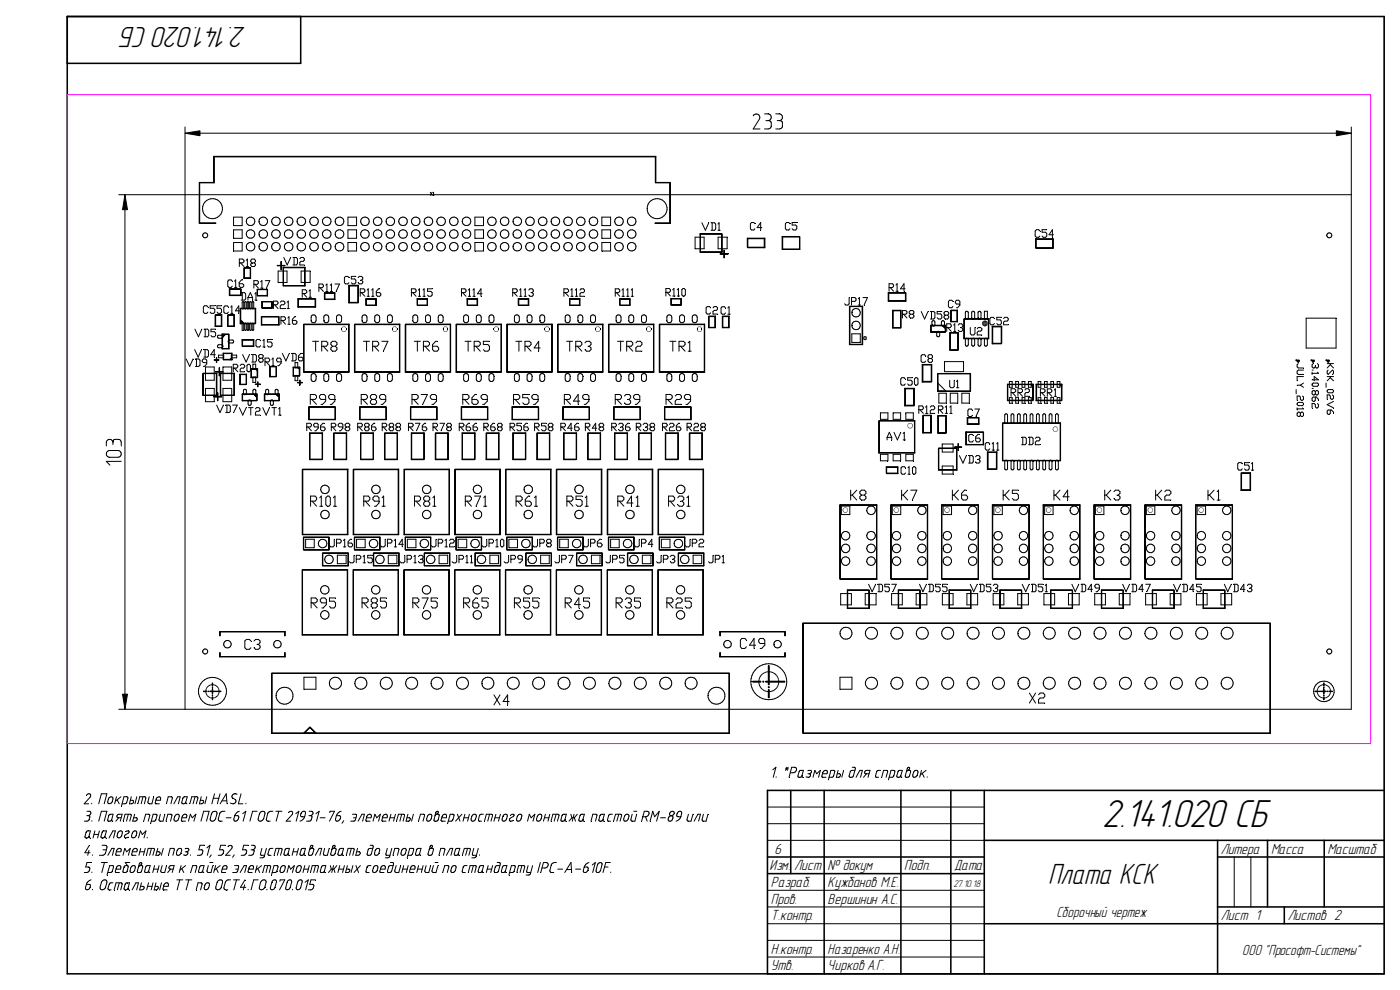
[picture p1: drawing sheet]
<svg xmlns="http://www.w3.org/2000/svg" width="420mm" height="297mm" viewBox="0 0 420 297" stroke-linecap="round" stroke-linejoin="round" font-family="sans-serif">
<defs><g id="words">
<text font-size="12.1" x="330.7" y="248.2">2.141.020 СБ</text>
<g font-size="9.1">
<text x="73.8" y="8" transform="rotate(-180 73.8 8)">2.141.020 СБ</text>
<text x="314.5" y="265.2">Плата КСК</text>
</g>
<g font-size="4.6">
<text x="232.4" y="256.2">6</text>
<text x="366.4" y="256.2">Литера</text>
<text x="381.5" y="256.2">Масса</text>
<text x="398.4" y="256.2">Масштаб</text>
<text x="231" y="261.2">Изм. Лист</text>
<text x="248.4" y="261.2">№ докум</text>
<text x="271.4" y="261.2">Подп.</text>
<text x="286.4" y="261.2">Дата</text>
<text x="231.3" y="266.1">Разраб.</text>
<text x="248.4" y="266.1">Кужбанов М.Е.</text>
<text x="231.3" y="271.2">Пров.</text>
<text x="248.4" y="271.2">Вершинин А.С.</text>
<text x="317" y="275.2">Сборочный чертеж</text>
<text x="231.3" y="276.2">Т.контр.</text>
<text x="366.4" y="276.2">Лист 1</text>
<text x="386.5" y="276.2">Листов 2</text>
<text x="231.3" y="286.2">Н.контр.</text>
<text x="248.4" y="286.2">Назаренко А.Н.</text>
<text x="372.8" y="286.5">ООО &quot;Прософт-Системы&quot;</text>
<text x="231.3" y="291.2">Утв.</text>
<text x="248.4" y="291.2">Чирков А.Г.</text>
</g>
<text font-size="3" x="286.2" y="266.1">27.10.18</text>
</g></defs>
<path d="M.2 0h420v297h-420z" fill="none" stroke="#fff" stroke-width=".3"/>
<g fill="none" stroke="#000" stroke-width=".3">
<path d="M55.5 40l4.5-.8v1.5zM55.5 38.1v174.7M60 40h341.1M226 34.8a1.05 1.05 0 0 1 1.4-.5 1.05 1.05 0 0 1 .6 1.3l-2 3.1h2.1M229.4 34.2h1.1a1.02 1.02 0 0 1 1 1 1.02 1.02 0 0 1-1 1M229.9 36.2h.9l.6 .4a1.64 1.64 0 0 1-.5 2l-1.5 .1M232.8 34.2h1a1.02 1.02 0 0 1 1 1 1.02 1.02 0 0 1-1 1M233.2 36.2l1.4 .2 .2 1.4a.87 .87 0 0 1-.9 .9h-1.1M401.1 39.2l4.4 .8-4.4 .7zM405.5 38.1v174.7h-369.9M35.6 58.4h369.9M37.5 58.4l.8 4.5h-1.5z"/>
<path d="M59.8 54.7l4.5 .2zM59.8 54.7l.1 12.3h-.1zM59.8 54.8h4.5M59.8 54.7v12.3M64.1 46.9h132.7l-.1 .2h-132.4zM64.1 46.9l.2 .2v7.8l-.2-.2zM64.1 47h132.7M64.2 46.9v8M129.1 57.7l.6 .9M129.7 57.7l-.6 .9M130 57.9l.1-.2v.9M130 58.6h.2"/>
<path d="M196.7 47.1l.1-.2v7.9h-.1zM196.8 54.7h4.4zM196.8 54.8h4.4M196.8 46.9v7.9M201.1 54.7v12.3M201.2 54.7l-.2 12.3zM37.5 62.9v145.4M59.8 66.9l5 .1zM59.8 67h5M70.1 65.2h2.6v2.5h-2.6zM70.1 69h2.6v2.5h-2.6zM70.1 72.8h2.6v2.5h-2.6z"/>
<path d="M71.8 78.9h1l.4-.4v-.4l-.4-.4h-1v2.3M72.2 78.9l1 1.1M73.9 78.1l.3-.4v2.3M73.9 80h.7M75.6 78.9l-.3-.4v-.4l.3-.4h.7l.4 .4v.4l-.4 .4M75.6 78.9l-.3 .3 .3 .8h.7l.4-.4-.4-.7M75.6 78.9h.7M83.2 79.6l2.3 .2zM83.2 79.7h2.3M84.3 78.5h.1v2.4h-.1zM84.4 78.5v2.4M85.2 77.3l1 2.2 1-2.2"/>
<path d="M87.9 77.3h1l.4 .3v1.5l-.4 .4h-1M88.3 77.3v2.2M90 77.6l.3-.3h.7l.3 .3v.4l-.3 .4h-.7l-.3 .3v.8h1.3M104.4 65.2h2.6v2.5h-2.6zM104.4 69h2.6v2.5h-2.6zM104.4 72.8h2.6v2.5h-2.6zM142.5 65.2h2.6v2.5h-2.6zM142.5 69h2.6v2.5h-2.6zM142.5 72.8h2.6v2.5h-2.6zM180.6 65.2h2.6v2.5h-2.6zM180.6 69h2.6v2.5h-2.6zM180.6 72.8h2.6v2.5h-2.6z"/>
<path d="M196.5 66.9l4.6 .1zM196.5 67h4.6M208.6 71.2h2.7v3.4h-2.7zM210.1 75.7h6.6zM210.1 70.1v5.6zM210.1 70.1h6.6v.2h-6.5zM210.1 70.2h6.6v5.5M210.1 75.6h6.6M210.2 70.1v5.6M210.6 66.8l1.1 2.3 1-2.3M213.4 66.8h1l.4 .4v1.5l-.4 .4h-1M213.7 66.8v2.3"/>
<path d="M215.5 69.1h.6M215.5 67.2l.3-.4v2.3M215.5 71.2h2.7v3.4h-2.7zM216.1 76.1h2.4v.2h-2.4zM216.1 76.2h2.4M216.6 70.2h.1v5.5l-.1-.1zM217.2 75l.2 2.4zM217.3 75v2.4M224.3 71.5l.1 .1v2.7h-.1zM224.3 71.5h5.3l-.2 .1h-5zM224.3 71.5h5.3M224.4 71.5v2.8h5.2"/>
<path d="M224.4 74.2h5l.2 .1h-5.2zM226.6 67.1l-.4-.3h-.7l-.3 .3v1.5l.3 .4h.7l.4-.4M228.6 68.3h-1.4l1.1-1.5v2.2M229.4 71.6l.2-.1v2.8l-.2-.1zM229.5 71.5v2.8M234.7 74.8h5.4zM234.7 71l.2 .1v3.6l-.2 .1zM234.7 71h5.3v.1h-5.1zM234.7 74.8h5.4M234.7 71h5.3M234.8 71v3.8M237.1 67.1l-.4-.3h-.7l-.3 .3v1.5l.3 .4h.7l.4-.4"/>
<path d="M239.1 66.8h-1.4v.7h1.1l.3 .4v.7l-.3 .4h-.7l-.4-.4M239.9 71l.2 3.8zM240 71v3.8M310.8 71.6l.2 .2v2.6h-.2zM310.8 71.6h5.3l-.2 .2h-4.9zM310.8 71.7h5.3M310.9 71.6v2.8h5.2M310.9 74.3h5l.2 .2h-5.2zM312.1 69.3l-.4-.4h-.6l-.4 .4v1.5l.4 .4h.6l.4-.4M314.1 68.9h-1.4v.8h1.1l.3 .4v.7l-.3 .4h-.7l-.4-.4M316 71.6v2.9M316.1 71.6v2.9l-.2-.2v-2.5z"/>
<path d="M316.2 70.4h-1.4l1-1.5v2.3M58.5 98.8l1.1 2.2 1-2.2M61.2 98.8h1.1l.3 .3v1.6l-.3 .3h-1.1M61.6 98.8v2.2M62.4 92.1l-.4-.4h-.6l-.4 .4v1.5l.4 .4h.6l.4-.4M64.5 91.7h-1.4v.8h1l.4 .4v.7l-.4 .4h-.7l-.3-.4M64.5 98l.2-.2h1.7l.2 .2zM64.5 94.5h.2v3.3l-.2 .2zM64.5 97.9h2.1M64.6 94.4h2zM64.6 94.5v3.5M64.7 98.8h-1.4v.7h1l.4 .4v.8l-.4 .3h-.6l-.4-.3"/>
<path d="M66.4 94.6l.2-.2v3.6l-.2-.2zM66.5 91.7h-1.4v.8h1.1l.3 .4v.7l-.3 .4h-.7l-.4-.4M66.5 94.4v3.6M68.3 94.5v3.5zM68.3 97.9h2M68.4 94.5v3.5M68.4 94.4h1.9zM68.4 97.8h1.8l.1 .2h-2zM68.6 92.2l-.4-.4h-.6l-.4 .4v1.4l.4 .4h.6l.4-.4M68.8 88.7l.2-.2h3.2l.2 .2zM68.8 86.7l.2 .1v1.7l-.2 .2zM68.8 86.7l3.5 .1z"/>
<path d="M68.8 88.6h3.6M68.8 86.7h3.5M68.9 86.7v2M69.2 92.2l.4-.4v2.2M69.2 94h.7M69.7 84.4l-.3-.4h-.7l-.3 .4v1.5l.3 .3h.7l.3-.3M70.2 94.6l.1-.2v3.6l-.1-.2zM70.3 94.4v3.6M70.4 86.2h.7M70.4 84.4l.3-.4v2.2M72 93.3h-1.4l1.1-1.5v2.2M72.1 92.5l.2 .1v4.4l-.2 .2z"/>
<path d="M72.1 92.5h4.6zM72.1 92.6h4.6M72.1 96.9l.3 .1zM72.1 96.6l.6 .4zM72.1 96.1l1.2 .9zM72.2 92.5v4.7M72.2 96.7l.2 .4zM72.2 96.4l.5 .7zM72.2 96.3l.8 .7zM72.2 96.1l.8 1zM72.2 86.7h.2v2l-.2-.2zM72.3 97h4.4v.2h-4.6z"/>
<path d="M72.4 87.8h1l.3 .4v1.5l-.3 .3h-1M72.7 96.9h.4v2.2h-.4zM72.7 87.8v2.2M72.8 90.6l.3 .1v1.8l-.2 .2-.2-.2zM72.8 84h-.3l-.7 .8v1.1l.3 .3h.7l.3-.3v-.4l-.3-.4h-1M73.2 80.4h.2v3l-.2 .1zM73.2 83.4h2M73.3 80.3h1.9l-.1 .2h-1.8zM73.3 80.4v3.1M73.4 83.4h1.7l.1 .1h-2zM73.5 90.6l.4 .1v1.8l-.3 .2-.2-.2zM73.5 97l.4 .2v1.7l-.3 .2-.2-.2z"/>
<path d="M74.2 90.6l.4 .1v1.8l-.2 .2-.2-.2zM74.2 97l.4 .2v1.7l-.2 .2-.2-.2zM74.4 89.3h1.4M74.4 89.3v.7M74.4 89.3l.7-1.5 .7 1.5M75 90.6l.4 .1v1.8l-.2 .2-.3-.2zM75 97l.4 .2v1.7l-.2 .2-.3-.2zM75.2 80.3v3.2M75.2 80.3v3.2zM75.8 90.6l.3 .1v1.8l-.2 .2-.2-.2zM75.8 97l.3 .2v1.7l-.2 .2-.2-.2zM75.8 89.3v.7"/>
<path d="M76.2 85.3h1l.3-.4v-.4l-.3-.3h-1v2.2M76.5 90h.7M76.5 88.2l.3-.4v2.2M76.5 85.3l1 1.1M76.6 92.6l.1-.1v4.6h-.1zM76.7 92.5v4.6h-4.6M77.2 86.8l.1 1.9zM77.2 86.8h3.1zM77.2 86.8h3.1M77.2 88.6h3l.1 .2h-3.1zM77.2 88.7h3.1M78.2 84.5l.4-.3v2.2"/>
<path d="M78.2 86.4h.7M78.4 95v2.5zM78.4 95h5.3v.1h-5.1zM78.4 95h5.3v2.5M78.4 97.5h5.4M78.5 95v2.5M78.6 90.5l.1 .1v1.8h-.1zM78.6 90.5h3.1zM78.6 97.4h5l.2 .1h-5.4zM78.6 90.5h3.1M78.6 92.3h3l.1 .2h-3.1zM78.6 92.4h3.1"/>
<path d="M79.6 84.2h1.4l-1 2.2M80.2 86.8v2M80.3 86.8v2zM81.6 90.6l.1-.1v2zM81.6 90.5v2M82.1 91.4h1l.3-.3v-.4l-.3-.4h-1v2.3M82.4 91.4l1 1.2M83.5 81.3h2.6v3.5h-2.6zM83.6 95h.2v2.5l-.2-.1zM84.1 90.7l.3-.4h.8l.3 .4v.4l-.3 .3h-.8l-.3 .4v.8h1.4M84.3 96.1h1l.4-.3v-.4l-.4-.4h-1v2.3M84.7 96.1l1 1.2"/>
<path d="M85 80.2l.1 5.6zM85 80.2h6.6l-.2 .1h-6.3zM85 80.3h6.6M85 85.7l6.6 .1zM85 80.2v5.6l6.6-.1M86.2 92.6h.7M86.2 90.7l.3-.4v2.3M86.4 97.3h.7M86.4 95.4l.3-.4v2.3M88.8 95h-.4l-.7 .8v1.1l.4 .4h.7l.3-.4v-.4l-.3-.4h-1.1M89.4 92.2l.2-.2h5l.1 .2zM89.4 89.6l.2 .1v2.3l-.2 .2z"/>
<path d="M89.4 89.6l5.2 .1zM89.4 89.7h5.2v2.5M89.4 92.1h5.3M89.5 89.6v2.6M90.4 81.3h2.7v3.5h-2.7zM90.7 88.1h1l.4-.4v-.4l-.4-.3h-1v2.2M91 88.1l1.1 1.1M91.1 97.3h.2v14.2l-.2 .2zM91.2 97.2h13.6l-.2 .2h-13.4zM91.5 80.2v5.6M91.6 80.2v5.6zM92.7 87.3l.4-.3v2.2"/>
<path d="M92.7 89.2h.8M93.6 94.6a.77 .77 0 0 1 1.3 .6v.9a.74 .74 0 0 1-.8 .7 .74 .74 0 0 1-.7-.7v-1.2zM94.6 89.7h.1v2.5l-.1-.2zM95.7 86.3h1l.4-.4v-.3l-.4-.4h-1v2.3M96 86.3l1.1 1.2M97.4 87.8l.1 .2v1.8h-.1zM97.4 87.8h3.1zM97.4 87.9h3.1M97.4 89.7h3l.1 .2h-3.1zM97.4 89.8h3.1M97.4 94.6a.77 .77 0 0 1 1.3 .6v.9a.74 .74 0 0 1-.8 .7 .74 .74 0 0 1-.7-.7v-1.2zM97.8 85.6l.3-.4v2.3"/>
<path d="M97.8 87.5h.7M99.1 87.5h.7M99.1 85.6l.4-.4v2.3M100.4 88l.1-.2v2.1l-.1-.2zM100.4 87.8v2.1M100.5 85.2h1.4l-1 2.3M101.2 94.6a.81 .81 0 0 1 1.3 .6v.9a.76 .76 0 0 1-.7 .7 .76 .76 0 0 1-.8-.7v-1.2zM104.7 85.6l.1 .2v4.9l-.1 .2zM104.7 85.6h2.9l-.2 .2h-2.6zM104.7 85.7h2.9M104.7 97.2v14.5M104.7 83.3l-.3-.4h-.7l-.3 .4v1.5l.3 .4h.7l.3-.4"/>
<path d="M104.8 85.6v5.3M104.8 97.2v14.5zM104.8 97.3h-13.6v14.4M104.8 90.7h2.7v.2h-2.8zM106.4 97.3h.1v14.2l-.1 .2zM106.5 97.2h13.5l-.1 .2h-13.4zM106.8 82.9h-1.4v.8h1.1l.3 .4v.7l-.3 .4h-.7l-.4-.4M107.5 85.6v5.2h-2.8M107.5 83.3l.3-.4h.7l.4 .4v.4l-.4 .4M107.6 85.6v5.2h-.2v-5zM108.1 87.8h1.1l.3-.4v-.4l-.3-.3h-1.1v2.2M108.2 84.1h.3"/>
<path d="M108.4 87.8l1.1 1.1M108.5 84.1l.4 .4v.3l-.4 .4h-.7l-.3-.4M108.9 94.6a.77 .77 0 0 1 1.2 .6v.9a.74 .74 0 0 1-.7 .7 .74 .74 0 0 1-.7-.7v-1.2zM109.8 89.6l.1 2zM109.8 89.6h3.1l-.1 .2h-2.9zM109.8 89.7h3.1M109.8 91.5l3.1 .2zM109.8 91.6h3.1M110.2 87l.3-.3v2.2M110.2 88.9h.7M111.5 88.9h.8M111.5 87l.4-.3v2.2"/>
<path d="M112.7 94.6a.77 .77 0 0 1 1.2 .6v.9a.74 .74 0 0 1-.7 .7 .74 .74 0 0 1-.7-.7v-1.2zM112.8 89.6v2.1M112.9 89.6v2.1l-.1-.2v-1.7zM113.9 86.7h-.3l-.7 .7v1.1l.4 .4h.6l.4-.4v-.4l-.4-.3h-1M116.5 94.6a.77 .77 0 0 1 1.3 .6v.9a.74 .74 0 0 1-.8 .7 .74 .74 0 0 1-.7-.7v-1.2zM119.9 97.2l.1 14.4h-13.6M120 97.2v14.5zM120 97.3h-13.5v14.4M121.6 97.3h.2v14.2l-.2 .2zM121.7 97.2h13.5l-.1 .2h-13.4zM123.5 87.8h1l.4-.4v-.4l-.4-.3h-1v2.2M123.9 87.8l1 1.1"/>
<path d="M124.2 94.6a.77 .77 0 0 1 1.2 .6v.9a.74 .74 0 0 1-.8 .7 .74 .74 0 0 1-.7-.7v-1.2zM125.2 89.6l.1 2zM125.2 89.6h3.1l-.1 .2h-2.9zM125.2 89.7h3.1M125.3 91.5l3 .2zM125.3 91.6h3M125.5 88.9h.7M125.5 87l.4-.3v2.2M126.9 88.9h.7M126.9 87l.4-.3v2.2M128 94.6a.77 .77 0 0 1 1.2 .6v.9a.74 .74 0 0 1-.8 .7 .74 .74 0 0 1-.7-.7l.1-1.2zM128.2 89.6v2.1"/>
<path d="M128.3 89.6v2.1zM129.7 86.7h-1.4v.7h1l.4 .4v.7l-.4 .4h-.7l-.3-.4M131.8 94.6a.77 .77 0 0 1 1.2 .6v.9a.74 .74 0 0 1-.7 .7 .74 .74 0 0 1-.8-.7l.1-1.2zM135.2 97.2v14.5M135.2 97.2v14.5zM135.2 97.3h-13.5v14.4M136.9 97.3h.1v14.2l-.1 .2zM136.9 97.2h13.6l-.1 .2h-13.5zM138.5 87.8h1l.4-.4v-.4l-.4-.3h-1v2.2M138.8 87.8l1.1 1.1M139.4 94.6a.77 .77 0 0 1 1.2 .6v.9a.74 .74 0 0 1-.7 .7 .74 .74 0 0 1-.8-.7l.1-1.2zM140.2 89.6l.1 .2v1.8h-.1z"/>
<path d="M140.2 89.6h3.1l-.1 .2h-2.9zM140.2 89.7h3.1M140.2 91.5l3.1 .2zM140.2 91.6h3.1M140.5 88.9h.8M140.5 87l.4-.3v2.2M141.9 88.9h.7M141.9 87l.4-.3v2.2M143.2 89.8l.1-.2v2.1l-.1-.2zM143.2 94.6a.77 .77 0 0 1 1.2 .6v.9a.74 .74 0 0 1-.7 .7 .74 .74 0 0 1-.8-.7l.1-1.2zM143.2 89.6v2.1M144.7 88.1h-1.4l1-1.4v2.2"/>
<path d="M147 94.6a.77 .77 0 0 1 1.2 .6v.9a.74 .74 0 0 1-.7 .7 .74 .74 0 0 1-.7-.7v-1.2zM150.4 97.2v14.5M150.5 97.2v14.5zM150.5 97.3h-13.6v14.4M152.1 97.3h.2v14.2l-.2 .2zM152.2 97.2h13.5l-.1 .2h-13.4zM153.9 87.8h1l.3-.4v-.4l-.3-.3h-1v2.2M154.2 87.8l1 1.1M154.6 94.6a.77 .77 0 0 1 1.3 .6v.9a.74 .74 0 0 1-.8 .7 .74 .74 0 0 1-.7-.7v-1.2zM155.5 89.6l.2 .2v1.8h-.2zM155.5 89.6h3.2l-.2 .2h-2.8zM155.5 89.7h3.2"/>
<path d="M155.6 91.5l3.1 .2zM155.6 91.6h3.1M155.9 88.9h.7M155.9 87l.4-.3v2.2M157.3 88.9h.7M157.3 87l.3-.3v2.2M158.4 94.6a.77 .77 0 0 1 1.3 .6v.9a.74 .74 0 0 1-.8 .7 .74 .74 0 0 1-.7-.7v-1.2zM158.6 89.6v2.1M158.7 89.6v2.1l-.2-.2v-1.7zM158.7 87l.3-.3h.7l.4 .3v.4l-.4 .4M159.4 87.8h.3M159.7 87.8l.4 .3v.4l-.4 .4h-.7l-.3-.4"/>
<path d="M162.3 94.6a.77 .77 0 0 1 1.2 .6v.9a.74 .74 0 0 1-.8 .7 .74 .74 0 0 1-.7-.7v-1.2zM165.7 97.2v14.5M165.7 97.2v14.5zM165.7 97.3h-13.5v14.4M167.3 97.3h.2v14.2l-.2 .2zM167.4 97.2h13.6l-.2 .2h-13.4zM169.2 87.8h1.1l.3-.4v-.4l-.3-.3h-1.1v2.2M169.6 87.8l1 1.1M169.9 94.6a.77 .77 0 0 1 1.2 .6v.9a.74 .74 0 0 1-.7 .7 .74 .74 0 0 1-.8-.7l.1-1.2zM170.9 89.6l.2 2zM170.9 89.6h3.2l-.2 .2h-2.8zM170.9 89.7h3.2"/>
<path d="M171 91.5l3.1 .2zM171 91.6h3.1M171.3 88.9h.7M171.3 87l.4-.3v2.2M172.7 88.9h.7M172.7 87l.3-.3v2.2M173.7 94.6a.77 .77 0 0 1 1.2 .6v.9a.74 .74 0 0 1-.7 .7 .74 .74 0 0 1-.8-.7l.1-1.2zM174 89.6v2.1M174.1 89.6v2.1l-.2-.2v-1.7zM174.1 87l.3-.3h.7l.3 .3v.4l-.3 .4h-.7l-.3 .3v.8h1.3M177.5 94.6a.77 .77 0 0 1 1.2 .6v.9a.74 .74 0 0 1-.7 .7 .74 .74 0 0 1-.8-.7l.1-1.2zM180.9 97.2v14.5"/>
<path d="M181 97.2v14.5zM181 97.3h-13.6v14.4M182.6 97.3h.2v14.2l-.2 .2zM182.7 97.2h13.5l-.1 .2h-13.4zM184.6 87.8h1.1l.3-.4v-.4l-.3-.3h-1.1v2.2M185 87.8l1 1.1M185.2 94.6a.77 .77 0 0 1 1.2 .6v.9a.74 .74 0 0 1-.8 .7 .74 .74 0 0 1-.7-.7v-1.2zM186 89.6l.1 2zM186 89.6h3.1l-.1 .2h-2.9zM186 89.7h3.1M186 91.5l3.1 .2zM186 91.6h3.1"/>
<path d="M186.7 88.9h.7M186.7 87l.3-.3v2.2M188.1 88.9h.7M188.1 87l.3-.3v2.2M189 94.6a.77 .77 0 0 1 1.2 .6v.9a.74 .74 0 0 1-.7 .7 .74 .74 0 0 1-.8-.7l.1-1.2zM189 89.6v2.1M189.1 89.6v2.1zM189.4 88.9h.7M189.4 87l.4-.3v2.2M192.8 94.6a.77 .77 0 0 1 1.2 .6v.9a.74 .74 0 0 1-.7 .7 .74 .74 0 0 1-.8-.7l.1-1.2zM196.2 97.2v14.5M196.2 97.2v14.5z"/>
<path d="M196.2 97.3h-13.5v14.4M197.9 97.3h.1v14.2l-.1 .2zM197.9 97.2h13.6l-.1 .2h-13.5zM199.8 87.7h1.1l.3-.4v-.3l-.3-.4h-1.1v2.2M200.2 87.7l1 1.1M200.4 94.6a.77 .77 0 0 1 1.2 .6v.9a.74 .74 0 0 1-.7 .7 .74 .74 0 0 1-.8-.7l.1-1.2zM201.3 89.6l.2 .1v1.8h-.2zM201.3 89.6h3.2zM201.3 89.6h3.2M201.4 91.4l3.1 .2zM201.4 91.5h3.1M201.9 87l.4-.4v2.2"/>
<path d="M201.9 88.8h.7M203.3 88.8h.7M203.3 87l.3-.4v2.2M204.2 94.6a.77 .77 0 0 1 1.2 .6v.9a.74 .74 0 0 1-.7 .7 .74 .74 0 0 1-.7-.7v-1.2zM204.3 89.7l.2-.1v2zM205 86.6h.3l.4 .4v1.5l-.4 .3h-.3l-.4-.3v-1.5zM208 94.6a.77 .77 0 0 1 1.2 .6v.9a.74 .74 0 0 1-.7 .7 .74 .74 0 0 1-.7-.7v-1.2zM211.4 97.2v14.5M211.5 97.2v14.5zM211.5 97.3h-13.6v14.4M212.7 94.9v3.4zM212.7 98.3h2"/>
<path d="M212.7 94.9v3.4M212.8 94.8h1.9l-.2 .2h-1.7zM212.8 98.2l1.9 .1h-2zM213.3 92.4l-.4-.4h-.7l-.3 .4v1.5l.3 .3h.7l.4-.3M214 92.4l.3-.4h.7l.3 .4v.4l-.3 .3h-.7l-.3 .4v.7h1.3M214.6 94.8v3.5M214.7 94.8v3.5l-.2-.1v-3.2zM216.8 98.3h2zM216.8 94.9h.1v3.3l-.1 .1zM216.8 98.3h2M216.9 94.8h1.9l-.1 .2h-1.8zM216.9 94.9v3.4"/>
<path d="M217.8 92.4l-.4-.4h-.7l-.3 .4v1.5l.3 .4h.7l.4-.4M218.4 94.3h.7M218.4 92.4l.4-.4v2.3M218.7 94.8v3.5M218.8 94.8v3.5zM254.8 89.3v1.8l-.3 .4h-.7l-.3-.4M254.9 91.9h.2v11.4l-.2 .1zM255 91.9h3.9zM255.6 90.4h1l.3-.4v-.3l-.3-.4h-1v2.2M257.6 91.5h.7M257.6 89.7l.3-.4v2.2M258.7 92l.2-.1v11.5l-.2-.1z"/>
<path d="M258.8 91.9v11.5M258.9 91.9h-3.9v11.5M259 89.3h1.3l-1 2.2M266.6 90.4l.1-.2h5l.2 .2zM266.6 87.8l.1 .2v2.2l-.1 .2zM266.6 87.8h5.2v.2h-5.1zM266.6 87.9h5.2v2.5M266.6 90.3h5.3M266.6 87.8v2.6M266.8 86.3h1l.4-.4v-.4l-.4-.4h-1v2.3M267.2 86.3l1 1.1M267.9 98.4l2.5-.1z"/>
<path d="M267.9 93.1l.1 .2v5l-.1 .1zM267.9 93.1h2.5l-.1 .2h-2.3zM267.9 98.4h2.5M267.9 93.2h2.5M268 93.1v5.3M268.9 87.4h.7M268.9 85.5l.3-.4v2.3M270.4 93.1v5.2M270.4 93.1l-.1 5.2zM270.8 94.3h1.1l.3-.4v-.3l-.3-.4h-1.1v2.2M271.2 94.3l1 1.1M271.6 86.7h-1.4l1.1-1.6v2.3"/>
<path d="M271.7 87.9h.2v2.5l-.2-.2zM273.3 94.3l-.4 .4v.3l.4 .4h.6l.4-.4v-.3l-.4-.4M273.3 94.3l-.4-.4v-.3l.4-.4h.6l.4 .4v.3l-.4 .4M273.3 94.3h.6M276.5 93.5l1 2.2 1-2.2M279.2 93.5h1l.4 .3v1.5l-.4 .4h-1M279.3 97.6l.2 .1v1.8l-.2 .2zM279.3 97.6h4.5l-.1 .1h-4.2zM279.3 97.7h4.5M279.4 97.6v2.1M279.5 99.5h4.2v.2h-4.4zM279.6 93.5v2.2"/>
<path d="M279.9 96.3a.44 .44 0 0 1 .7 .3l-.1 1-.6 .2-.2-.4zM281.2 99.7l.1-.2a.44 .44 0 0 1 .7 .4l-.1 .9-.6 .2-.2-.4zM282.6 96.4l.4-.2 .4 .2 .1 1-.3 .4-.6-.2zM282.6 93.5h-1.3v.7h1l.3 .4v.7l-.3 .4h-.7l-.3-.4M282.9 97.7l.7 .8zM283.1 97.7l.5 .7-.6-.6zM283.2 97.7l.4 .5zM283.3 97.8l.1-.1 .3 .3zM283.5 97.8h.2zM283.7 94.6l-.4 .4v.3l.4 .4h.7l.3-.4v-.3l-.3-.4M283.7 94.6l-.4-.4v-.4l.4-.3h.7l.3 .3v.4l-.3 .4M283.7 94.6h.7"/>
<path d="M283.7 97.6v2h-4.4M283.8 97.6l-.1 2zM284.1 98.3h1l.4-.4v-.4l-.4-.3h-1v2.2M284.5 98.3l1 1.1M285.1 99.8v5.3zM285.1 99.8h2.5l-.2 .1h-2.2zM285.1 99.9h2.5M285.1 99.8v5.3M285.3 96.6h2zM285.3 93.1h.2v3.3l-.2 .2zM285.3 96.5h2M285.4 93h1.9l-.1 .2h-1.8z"/>
<path d="M285.4 93.1v3.5M286 90.5l-.3-.4h-.7l-.4 .4v1.4l.4 .4h.7l.3-.4M286.2 97.5l.3-.3v2.2M286.2 99.4h.7M287.2 93.2l.1-.2v3.6l-.1-.2zM287.3 93v3.6M287.5 99.8v5.2h-2.4M287.6 97.5l.3-.3h.7l.4 .3v.4l-.4 .4M287.6 99.8v5.2h-.2v-5.1zM288.1 91.2h-1l-.4-.4v-.3l.4-.4h.6l.4 .4v1.1l-.7 .7h-.3M288.2 98.3h.4M288.6 98.3l.4 .4v.4l-.4 .3h-.7l-.3-.3"/>
<path d="M289.3 95.7h.1v5.8l-.1 .1zM289.3 95.7v5.9M289.3 95.6h7.4zM289.3 95.7h7.4M289.8 93.6l.6-.2 .2 .4v1.5l-.2 .4-.6-.2zM291.2 98.3v1.8l.3 .4h.8l.3-.4v-1.8M291.7 93.6l.6-.2 .2 .4v1.5l-.2 .4-.6-.2zM293.3 98.6l.3-.3h.7l.4 .3v.4l-.4 .4h-.7l-.3 .3v.8h1.4M293.6 93.6l.6-.2 .2 .4v1.5l-.2 .4-.6-.2zM295.4 93.4h.9v2.4h-.9zM296.6 95.8l.1-.2v6zM296.7 95.6v6"/>
<path d="M297.8 97.9l.1 .2v4.9l-.1 .2zM297.8 97.9h2.8l-.1 .2h-2.6zM297.8 98h2.8M297.8 97.9v5.3M298.4 95.6l-.3-.4h-.7l-.3 .4v1.5l.3 .4h.7l.3-.4M300.5 95.2h-1.3v.8h1l.3 .4v.7l-.3 .4h-.7l-.3-.4M300.6 97.9v5.2h-2.8M300.6 97.9v5.2h-.1v-5zM301.2 95.6l.3-.4h.7l.4 .4v.4l-.4 .4h-.7l-.3 .3v.8h1.4M392 95.5h9v8.9h-9zM55.9 107.7l1 2.2 1-2.2M58.4 104.9l1.1 2.2 1-2.2"/>
<path d="M58.6 107.7h1l.4 .4v1.5l-.4 .3h-1M59 107.7v2.2M60.9 112.1v6.6zM60.9 118.6h4.2M60.9 112h4.2zM60.9 112h4.2M60.9 112.1v6.6M61 118.5l4.1 .2h-4.2zM61.2 104.9h1l.4 .4v1.5l-.4 .3h-1M61.5 104.9v2.2M61.7 110.1h2.6v4h-2.6zM61.7 116.5h2.6v4h-2.6z"/>
<path d="M62 108.8h-1l-.3-.3v-.4l.3-.4h.7l.3 .4v1.1l-.6 .7h-.4M64.2 119l2.4 .1zM64.2 119.1h2.4M64.3 107.9l1.4 .2zM64.6 111.5l2.4 .1zM64.6 106.4h-1.4l1.1-1.5v2.2M64.6 111.6h2.4M64.9 107.3l.2 1.5zM64.9 112.1l.2-.1v6.7l-.2-.2zM65 112v6.7M65.3 117.9h.1v2.4h-.1zM65.4 117.9v2.4"/>
<path d="M65.5 103.5l1-.1 .4 .5-.4 .5h-.8l-.4-.3zM65.5 100.6h1a.45 .45 0 0 1 .4 .3 .45 .45 0 0 1-.2 .5h-1.2l-.2-.4zM65.6 106.6h1.5v.8h-1.5zM65.7 110.4h.2v2.4h-.2zM65.8 110.4v2.4M66.1 118.7l4.2-.2zM66.1 112v6.7zM66.1 112h4.2zM66.1 112h4.2M66.2 112v6.7M66.6 104.7h2.1zM66.6 100.2l.2 .2v4.2l-.2 .1z"/>
<path d="M66.6 100.2h2.1v.2h-1.9zM66.6 100.3h2.1v4.4M66.6 104.6h2.1M66.7 100.2v4.5M66.9 100.3l-.1 .3zM66.9 110.1h2.6v4h-2.6zM66.9 116.5h2.6v4h-2.6zM67 106l.1 1.9zM67 106h2.6zM67 106h2.6M67 107.8h2.5l.1 .2h-2.6zM67 107.9h2.6"/>
<path d="M67 100.3l-.2 .4zM67.2 100.3l.1 .1-.5 .5zM67.3 100.3l-.5 .7zM67.5 100.3l.1 .1-.8 .8zM68.5 102.2l1.2-.2a.46 .46 0 0 1 .4 .4 .46 .46 0 0 1-.2 .5h-1.2zM68.6 100.3l.1 4.4zM69.4 106.6h1.6v.8h-1.6zM69.5 106.1l.1-.1v2zM69.6 106v2M69.6 107.3l-.7 .6M70 110.4h1l.4-.3v-.4l-.4-.4h-1v2.2M70.2 112.1l.1-.1v6.6h-.1z"/>
<path d="M70.3 112v6.6h-4.2M70.3 110.4l1.1 1.1M72 115.4l1.9-.1zM72 112.3l.1 .1v2.9l-.1 .1zM72 112.3h2zM72 112.3h2M72 112.3v3.1M72.1 109.7l.3-.4h.7l.3 .4v.4l-.3 .3h-.7l-.3 .4v.7h1.3M72.6 101.9l.2 .2v1.7h-.2zM72.6 101.9h3.6l-.2 .2h-3.2zM72.6 102h3.6M72.7 118.2v2.1z"/>
<path d="M72.7 118.2h4.5zM72.7 118.3h4.5M72.7 103.8l3.5 .1zM72.7 103.9h3.5M72.7 118.2v2.1M72.8 106.4l1.1 2.2 1-2.2M73.1 117l.4-.2 .4 .2v1a.45 .45 0 0 1-.3 .4 .45 .45 0 0 1-.5-.2zM73.9 112.3v3M74 112.3l-.1 3zM74.5 109.3h.3l.4 .4v1.5l-.4 .3h-.3l-.4-.3v-1.5zM75.3 113.3l1.9-.1zM75.3 110.6l.2 .2v2.4l-.2 .1z"/>
<path d="M75.3 110.6h2l-.1 .2h-1.7zM75.3 110.7h2M75.4 110.6v2.7M75.6 106.4h1l.4 .3v1.5l-.4 .4h-1M75.9 109.3h.8v1.5h-.8zM75.9 113.1h.8v1.6h-.8zM75.9 106.4v2.2M76.1 101.9v2M76.1 116.8l.6 .2 .1 1a.44 .44 0 0 1-.7 .4l-.2-.4zM76.2 101.9v2l-.2-.1v-1.7zM76.3 118.3l.8 .7zM76.4 118.4l.7 .5z"/>
<path d="M76.6 115.2h1.5v.2h-1.5zM76.6 118.3l.5 .4-.1 .1zM76.6 110.7l.6 .6M76.7 118.4l.4 .2zM76.9 118.3l.1 .2zM77.2 118.2l-.2 2zM77.2 110.6v2.6M77.3 114.6h.2v1.4h-.2zM77.3 110.6v2.6h-.1v-2.4zM78 107.5l-.4-.4v-.4l.4-.3h.6l.4 .3v.4l-.4 .4M78 107.5l-.4 .4v.3l.4 .4h.6l.4-.4v-.3l-.4-.4M78 107.5h.6"/>
<path d="M78.2 102.2l-.3-.3h-.7l-.4 .3v1.5l.4 .4h.7l.3-.4M78.9 104.1h.7M78.9 102.2l.3-.3v2.2M79.3 118.2l.2 .1v1.8l-.2 .2zM79.3 118.2h4.6zM79.3 118.3h4.6M79.4 118.2v2.1M79.5 108.6h1.1l.3-.4v-.4l-.3-.4h-1.1v2.3M79.8 117l.6-.2 .2 .4v.8l-.4 .4-.5-.4zM79.9 108.6l1 1.1M80.9 113.1l2-.2zM80.9 109.9l.2 .2v2.8l-.2 .2z"/>
<path d="M80.9 109.9h2.1zM80.9 110h2.1M81 109.9v3.2M81.6 107.8l.3-.4v2.3M81.6 109.7h.7M81.6 101.9h-1.3v.7h1l.3 .4v.7l-.3 .4h-.7l-.3-.4M82.6 117l.7-.2 .2 1.2a.45 .45 0 0 1-.4 .4 .45 .45 0 0 1-.5-.2zM82.8 110.1l.2-.2v3.1zM82.9 118.4l.8 .6zM82.9 109.9v3.1M83 118.4l.7 .5zM83.2 118.4l.4 .4z"/>
<path d="M83.4 118.3l.2 .4zM83.5 118.4h.2zM83.7 118.3l.2-.1v2h-.2zM84.4 108.6h-1.1l-.3-.4v-.4l.3-.4h.7l.4 .4v1.2l-.7 .7h-.4M84.7 106l1.1 2.3 1-2.3M87.5 106h1l.4 .4v1.5l-.4 .4h-1M87.9 106v2.3M88 110.2v2.7zM88 110.2h2l-.2 .1h-1.7zM88 110.2h2M88 110.2v2.7M88.1 112.7h1.8v.2h-1.9z"/>
<path d="M88.5 108.8h.9v1.6h-.9zM88.5 112.6h.9v1.6h-.9zM89.3 114.7h1.5v.2h-1.5zM89.3 110.2l.6 .7M89.8 110.3l.2-.1v2.6h-.2zM89.9 110.2v2.6M89.9 114l.2 1.6zM90.6 106h-.4l-.6 .8v1.1l.3 .4h.7l.4-.4v-.4l-.4-.3h-1M91.1 111.7h13.7zM91.1 111.6h13.7M93.1 119.8h1.4l.5-.5v-.5l-.5-.4h-1.4v2.9M93.6 119.8l1.4 1.5"/>
<path d="M93.6 112.2a.77 .77 0 0 1 1.3 .6v.9a.74 .74 0 0 1-.8 .8 .74 .74 0 0 1-.7-.8v-1.2zM93.8 102.4h1.8M94.7 102.4v3M96.6 103.9h1.3l.5-.5v-.5l-.5-.5h-1.3v3M97 103.9l1.4 1.5M97.4 112.2a.77 .77 0 0 1 1.3 .6v.9a.74 .74 0 0 1-.8 .8 .74 .74 0 0 1-.7-.8v-1.2zM97.7 119.8h-1.4l-.4-.5v-.5l.4-.4h1l.4 .4v1.6l-.9 .9h-.5M99.8 103.9l-.5-.5v-.5l.5-.5h.9l.4 .5v.5l-.4 .5M99.8 103.9h.9M99.8 103.9l-.5 .5v.5l.5 .5h.9l.4-.5v-.5l-.4-.5M100.5 119.8h-1.4l-.5-.5v-.5l.5-.4h.9l.5 .4v1.6l-.9 .9h-.5M101.2 112.2a.81 .81 0 0 1 1.3 .6v.9a.76 .76 0 0 1-.7 .8 .76 .76 0 0 1-.8-.8v-1.2z"/>
<path d="M106.4 111.7h13.6zM108.4 119.8h1.4l.5-.5v-.5l-.5-.4h-1.4v2.9M108.9 119.8l1.4 1.5M108.9 112.2a.77 .77 0 0 1 1.2 .6v.9a.74 .74 0 0 1-.7 .8 .74 .74 0 0 1-.7-.8v-1.2zM109.1 102.4h1.8M110 102.4v3M111.6 119.8h1M111.6 119.8l-.4-.5v-.5l.4-.4h1l.4 .4v.5l-.4 .5M111.6 119.8l-.4 .6v.5l.4 .4h1l.4-.4v-.5l-.4-.6M111.8 103.9h1.4l.5-.5v-.5l-.5-.5h-1.4v3M112.3 103.9l1.4 1.5M112.7 112.2a.77 .77 0 0 1 1.2 .6v.9a.74 .74 0 0 1-.7 .8 .74 .74 0 0 1-.7-.8v-1.2z"/>
<path d="M114.6 102.4h1.8l-1.3 3M115.8 119.8h-1.4l-.5-.5v-.5l.5-.4h.9l.5 .4v1.6l-1 .9h-.4M116.5 112.2a.77 .77 0 0 1 1.3 .6v.9a.74 .74 0 0 1-.8 .8 .74 .74 0 0 1-.7-.8v-1.2zM121.6 111.7h13.6zM121.6 111.6h13.6M123.6 119.8h1.4l.5-.5v-.5l-.5-.4h-1.4v2.9M124.1 119.8l1.4 1.5M124.2 112.2a.77 .77 0 0 1 1.2 .6v.9a.74 .74 0 0 1-.8 .8 .74 .74 0 0 1-.7-.8v-1.2zM124.3 102.4h1.8M125.3 102.4v3M126.4 118.4h1.9l-1.4 2.9M127.1 103.9h1.3l.5-.5v-.5l-.5-.5h-1.3v3"/>
<path d="M127.5 103.9l1.4 1.5M128 112.2a.77 .77 0 0 1 1.2 .6v.9a.74 .74 0 0 1-.8 .8 .74 .74 0 0 1-.7-.8l.1-1.2zM131 119.8h-1.4l-.5-.5v-.5l.5-.4h.9l.5 .4v1.6l-.9 .9h-.5M131.2 102.4h-.4l-1 1v1.5l.5 .5h.9l.4-.5v-.5l-.4-.5h-1.4M131.8 112.2a.77 .77 0 0 1 1.2 .6v.9a.74 .74 0 0 1-.7 .8 .74 .74 0 0 1-.8-.8l.1-1.2zM136.9 111.7h13.6zM136.9 111.6h13.6M138.9 119.8h1.4l.4-.5v-.5l-.4-.4h-1.4v2.9M139.3 119.8l1.4 1.5M139.4 112.2a.77 .77 0 0 1 1.2 .6v.9a.74 .74 0 0 1-.7 .8 .74 .74 0 0 1-.8-.8l.1-1.2zM139.6 102.4h1.8M140.5 102.4v3"/>
<path d="M142.3 103.9h1.4l.4-.5v-.5l-.4-.5h-1.4v3M142.8 103.9l1.3 1.5M143 118.4h-.4l-1 .9v1.6l.5 .4h.9l.5-.4v-.5l-.5-.6h-1.4M143.2 112.2a.77 .77 0 0 1 1.2 .6v.9a.74 .74 0 0 1-.7 .8 .74 .74 0 0 1-.8-.8l.1-1.2zM146.3 119.8h-1.4l-.5-.5v-.5l.5-.4h.9l.5 .4v1.6l-1 .9h-.4M146.9 102.4h-1.8v1h1.3l.5 .5v1l-.5 .5h-.9l-.4-.5M147 112.2a.77 .77 0 0 1 1.2 .6v.9a.74 .74 0 0 1-.7 .8 .74 .74 0 0 1-.7-.8v-1.2zM152.1 111.7h13.6zM152.1 111.6h13.6M154.1 119.8h1.4l.5-.5v-.5l-.5-.4h-1.4v2.9M154.6 119.8l1.4 1.5M154.6 112.2a.77 .77 0 0 1 1.3 .6v.9a.74 .74 0 0 1-.8 .8 .74 .74 0 0 1-.7-.8v-1.2z"/>
<path d="M154.8 102.4h1.8M155.7 102.4v3M157.6 103.9h1.3l.5-.5v-.5l-.5-.5h-1.3v3M158 103.9l1.4 1.5M158.4 112.2a.77 .77 0 0 1 1.3 .6v.9a.74 .74 0 0 1-.8 .8 .74 .74 0 0 1-.7-.8v-1.2zM158.7 118.4h-1.8v.9h1.4l.4 .5v1.1l-.4 .4h-1l-.4-.4M161.5 119.8h-1.4l-.5-.5v-.5l.5-.4h.9l.5 .4v1.6l-.9 .9h-.5M162.1 104.4h-1.8l1.4-2v3M162.3 112.2a.77 .77 0 0 1 1.2 .6v.9a.74 .74 0 0 1-.8 .8 .74 .74 0 0 1-.7-.8v-1.2zM167.3 111.7h13.7zM167.3 111.6h13.7M169.4 119.8h1.4l.4-.5v-.5l-.4-.4h-1.4v2.9"/>
<path d="M169.8 119.8l1.4 1.5M169.9 112.2a.77 .77 0 0 1 1.2 .6v.9a.74 .74 0 0 1-.7 .8 .74 .74 0 0 1-.8-.8l.1-1.2zM170 102.4h1.9M171 102.4v3M172.8 103.9h1.3l.5-.5v-.5l-.5-.5h-1.3v3M173.3 103.9l1.3 1.5M173.7 112.2a.77 .77 0 0 1 1.2 .6v.9a.74 .74 0 0 1-.7 .8 .74 .74 0 0 1-.8-.8l.1-1.2zM175.5 102.9l.5-.5h.9l.5 .5v.5l-.5 .5M176.5 103.9h.4M176.7 119.8h-1.4l-.4-.5v-.5l.4-.4h1l.4 .4v1.6l-.9 .9h-.5M176.9 103.9l.5 .5v.5l-.5 .5h-.9l-.5-.5M177.5 112.2a.77 .77 0 0 1 1.2 .6v.9a.74 .74 0 0 1-.7 .8 .74 .74 0 0 1-.8-.8l.1-1.2z"/>
<path d="M182.6 111.7h13.6zM182.6 111.6h13.6M184.6 119.8h1.4l.5-.5v-.5l-.5-.4h-1.4v2.9M185.1 119.8l1.4 1.5M185.2 112.2a.77 .77 0 0 1 1.2 .6v.9a.74 .74 0 0 1-.8 .8 .74 .74 0 0 1-.7-.8v-1.2zM185.3 102.4h1.8M186.3 102.4v3M187.4 118.8l.5-.4h.9l.5 .4v.5l-.5 .5M188.1 103.9h1.3l.5-.5v-.5l-.5-.5h-1.3v3M188.3 119.8h.5M188.5 103.9l1.4 1.5M188.8 119.8l.5 .6v.5l-.5 .4h-.9l-.5-.4"/>
<path d="M189 112.2a.77 .77 0 0 1 1.2 .6v.9a.74 .74 0 0 1-.7 .8 .74 .74 0 0 1-.8-.8l.1-1.2zM190.8 102.9l.5-.5h.9l.4 .5v.5l-.4 .5h-.9l-.5 .5v1h1.8M192 119.8h-1.4l-.5-.5v-.5l.5-.4h.9l.5 .4v1.6l-.9 .9h-.5M192.8 112.2a.77 .77 0 0 1 1.2 .6v.9a.74 .74 0 0 1-.7 .8 .74 .74 0 0 1-.8-.8l.1-1.2zM197.9 111.7h13.6zM197.9 111.6h13.6M199.9 119.8h1.4l.4-.5v-.5l-.4-.4h-1.4v2.9M200.4 119.8l1.3 1.5M200.4 112.2a.77 .77 0 0 1 1.2 .6v.9a.74 .74 0 0 1-.7 .8 .74 .74 0 0 1-.8-.8l.1-1.2zM201 102.4h1.8M201.9 102.4v3M202.6 118.8l.5-.4h.9l.5 .4v.5l-.5 .5h-.9l-.5 .6v.9h1.9"/>
<path d="M203.8 103.9h1.3l.5-.5v-.5l-.5-.5h-1.3v3M204.2 112.2a.77 .77 0 0 1 1.2 .6v.9a.74 .74 0 0 1-.7 .8 .74 .74 0 0 1-.7-.8v-1.2zM204.2 103.9l1.4 1.5M206.5 105.4h.9M206.5 102.9l.5-.5v3M207.3 119.8h-1.4l-.5-.5v-.5l.5-.4h.9l.5 .4v1.6l-1 .9h-.4M208 112.2a.77 .77 0 0 1 1.2 .6v.9a.74 .74 0 0 1-.7 .8 .74 .74 0 0 1-.7-.8v-1.2zM254.9 103.4h4zM254.9 103.4h4M255.6 100.2h2.6v2.5h-2.6zM271.5 116.5l.2 .2v4.9l-.2 .2zM271.5 116.5h2.9l-.2 .2h-2.5z"/>
<path d="M271.5 116.6h2.9M271.6 116.5v5.3M271.7 113.7l-.4-.4h-.6l-.4 .4v1.5l.4 .4h.6l.4-.4M273.8 113.3h-1.4v.8h1l.4 .4v.7l-.4 .4h-.7l-.3-.4M274.3 116.5v5.2h-2.8M274.4 116.5v5.2h-.2v-5zM274.8 113.3h.4l.3 .4v1.5l-.3 .4h-.4l-.4-.4v-1.5zM276.8 114.6l.2-.2h2.6v.2zM276.8 109.3l.2 .2v4.9l-.2 .2zM276.8 109.3h2.8l-.1 .2h-2.5zM276.8 109.4h2.8M276.9 109.3v5.3"/>
<path d="M277.8 106.8l-.3-.4h-.7l-.4 .4v1.5l.4 .4h.7l.3-.4M278.8 107.6l-.3-.4v-.4l.3-.4h.7l.4 .4v.4l-.4 .4M278.8 107.6l-.3 .3v.4l.3 .4h.7l.4-.4v-.4l-.4-.3M278.8 107.6h.7M279.5 109.5l.1-.2v5.3h-.1zM279.6 109.3v5.3l-2.8-.1M281.4 117.4h9.9zM281.4 112.1v5.3zM281.4 117.4h9.9M281.5 112.1h9.8zM281.5 114.9l2.4 2.4M281.8 118h2.2v2.9h-2.2z"/>
<path d="M283.5 108.5h5.7v3h-5.7zM285 114.1v1.9l.4 .3h.6l.4-.3v-1.9M285.2 104.9h2.3v.2h-2.4zM285.2 118h2.2v2.9h-2.2zM287.1 116.3h.7M287.1 114.5l.3-.4v2.2M288.7 118h2.2v2.9h-2.2zM289.3 101.6h7.4M289.4 101.5h7.2l.1 .1h-7.4zM289.8 101.7l.3-.2 .5 .4v1.5l-.5 .5-.4-.5zM291.1 112.2l.2-.1v5.3l-.2-.1zM291.2 112.1v5.3"/>
<path d="M291.3 112.1h-9.8l-.1 5.3M291.7 101.7l.3-.2 .5 .4v1.5l-.5 .5-.4-.5zM293.6 101.7l.4-.2 .4 .4v1.5l-.4 .5-.5-.5zM295.5 101.7l.4-.2 .4 .4v1.5l-.4 .5-.5-.5zM297.8 103.2l.1-.2h2.7v.2zM302.3 115.3v4.9zM302.3 115.3h7.8zM302.3 115.3h7.8M302.4 115.3v4.9M302.9 114.5h.9v1.7h-.9zM302.9 119.3h.9v1.7h-.9zM303.4 117.8h1l.4-.4v-.4l-.4-.4h-1v2.3"/>
<path d="M303.8 117.8l1 1.1M304.8 114.5h.9v1.7h-.9zM304.8 119.3h.9v1.7h-.9zM305.5 117.8h1l.4-.4v-.4l-.4-.4h-1v2.3M305.8 117.8l1.1 1.1M306.7 114.5h.9v1.7h-.9zM306.7 119.3h.9v1.7h-.9zM307.6 117l.3-.4h.7l.3 .4v.4l-.3 .4h-.7l-.3 .4v.7h1.3M308.6 114.5h.9v1.7h-.9zM308.6 119.3h.9v1.7h-.9zM309.4 115.3l.7 .6-.1 .1zM309.5 115.4l.1-.1 .5 .4z"/>
<path d="M309.7 115.3l.4 .3-.1 .1zM309.9 115.3l.1 .2zM310 115.4l.1-.1v4.8zM310 115.3v4.8h-7.7M310.9 115.3l.2 .1v4.7l-.2 .1zM310.9 115.3h7.8zM310.9 115.3h7.8M311 115.3v4.9M311.6 114.5h.8v1.7h-.8zM311.6 119.3h.8v1.7h-.8zM312.2 117.8h1.1l.3-.4v-.3l-.3-.4h-1.1v2.2M312.6 117.8l1 1.1"/>
<path d="M313.5 114.5h.8v1.7h-.8zM313.5 119.3h.8v1.7h-.8zM314.3 117.8h1l.4-.4v-.3l-.4-.4h-1v2.2M314.7 117.8l1 1.1M315.4 114.5h.8v1.7h-.8zM315.4 119.3h.8v1.7h-.8zM316.4 117.1l.3-.4v2.2M316.4 118.9h.7M317.3 114.5h.8v1.7h-.8zM317.3 119.3h.8v1.7h-.8zM318.1 115.3l.5 .7zM318.1 115.4l.2-.1 .4 .4z"/>
<path d="M318.4 115.3l.2 .4zM318.4 115.4h.3zM318.5 115.4l.2-.1v4.8h-.2zM318.6 115.3v4.8h-7.7M388.9 108l.8 .3-.1 .4zM388.9 108h1v.3zM389 116.9v1.3M389.3 115.6h1M389.6 109.1l-.3 .3v.7l.3 .3h1.6M389.8 108.1l.2 .2-.4 .4zM390.3 115.6l.9 .6M390.9 118.8l.3 .3v.7l-.3 .3-.6-.3v-.7l-.4-.3h-.6v1.3"/>
<path d="M391.2 111h-1.6l-.3 .4v.6l.3 .4h1.6M391.2 113h-1.9v1.3M391.2 114.9l-.9 .7M393.4 108l.8 .3-.1 .4zM393.4 108h1v.3zM393.8 111h.3M393.8 115.2l.3-.3h1.3l.3 .7-.3 .3h-1.3l-.3-.3zM393.8 111.7v.7M393.8 114h1.9l-1.3-1v1.3M393.8 116.5h.3M394.1 109.1l-.3 .3v.7l.3 .3 .6-.3M394.3 108.1l.2 .2-.4 .4z"/>
<path d="M394.7 119.1v1l-.3 .3-.6-.3v-.6l.3-.4h.9l.7 .7v.3M394.7 117.5l-.3-.3-.6 .3v.7l.3 .3 .6-.3M394.7 117.5l.3-.3h.4l.3 .3v.7l-.3 .3h-.4l-.3-.3M394.7 109.7v.4M394.7 117.5v.7M395.4 109.1l.3 .3v.7l-.3 .3h-.4l-.3-.3M395.4 111.7l.3 .3h-1.9M397.9 108l.7 .3v.4zM397.9 108h1v.3zM398 114.9v1.3M398.3 113h1.9M398.3 109.1h1.9"/>
<path d="M398.3 117.2l.3-.3h1.3l.3 .3v.3l-.3 .4h-1.3zM398.6 111l-.3 .4v.6l.3 .4 1.3-1.4 .3 .4v.6l-.3 .4M398.8 108.1l.2 .2-.4 .4zM399.2 109.4l1 1M399.2 109.1v.3M399.2 113v.3M399.2 109.4l-.9 1M399.2 113.3l1 1M399.2 113.3l-.9 1M399.9 118.5l.3 .3v.7l-.3 .3-.7-.3v-.7l-.3-.3h-.6v1.3M32.2 135.5l.7-.3h2.5a1.02 1.02 0 0 1 1 1 1.02 1.02 0 0 1-1 1h-2.5a1 1 0 0 1-1-.6 1 1 0 0 1 .3-1.1zM33.9 132.8a1 1 0 0 0-1-1 1 1 0 0 0-1 1v1"/>
<path d="M33.9 133.4l.2-1.4 1.4-.2a.87 .87 0 0 1 .9 .9v1.1M36.4 138.4h-4.5l1.1 1.2M65 121.5l1 2.3 1-2.3M67.7 121.5h1.1l.3 .4v1.5l-.3 .4h-1.1M68.1 121.5v2.3M69.8 121.5h1.4l-1.1 2.3M71.8 122.3l1 2.2 1.1-2.2M72.7 120.3l4.4-.2zM72.7 120.2h4.4M74.5 120.2l.2-.1a.47 .47 0 0 1 .7 .4l-.1 1-.4 .2-.4-.5zM74.6 122.3h1.3M75.3 122.3v2.2"/>
<path d="M76.7 122.7l.3-.4h.7l.3 .4v.4l-.3 .3h-.7l-.3 .4v.7h1.3M78.9 122.3l1 2.2 1-2.2M79.3 120.3l4.5-.2zM79.3 120.2h4.5M81.4 120.1a.45 .45 0 0 1 .4 0 .45 .45 0 0 1 .2 .4v.7a.46 .46 0 0 1-.3 .4 .46 .46 0 0 1-.5-.1l-.1-1zM81.6 122.3h1.4M82.3 122.3v2.2M83.6 124.5h.8M83.6 122.7l.4-.4v2.2M92.1 128.1h1l.4-.4v-.4l-.4-.3h-1v2.2M92.4 128.1l1.1 1.1M92.7 122v3.9z"/>
<path d="M92.7 122l7.9 .2zM92.7 122.1h7.9v3.8M92.7 125.9h8M92.7 122v3.9M92.8 125.8l7.9 .1h-8zM92.9 129.9v8zM92.9 129.9h3.9l-.1 .1h-3.7zM92.9 130h3.9M93 129.9v8M93 137.8h3.7v.1h-3.8zM95.5 128.1h-1l-.4-.4v-.4l.4-.3h.7l.3 .3v1.2l-.7 .7h-.3M96.7 129.9v7.9h-3.8"/>
<path d="M96.8 129.9l-.1 7.9zM97.2 127h-.3l-.7 .7v1.2l.4 .3h.6l.4-.3v-.4l-.4-.4h-1M99.4 128.1h1l.4-.3v-.4l-.4-.4h-1v2.2M99.8 128.1l1 1.1M100.1 130h.2v7.8l-.2 .1zM100.1 137.8h3.9M100.2 129.9h3.8l-.1 .1h-3.7zM100.3 137.8h3.6l.1 .1h-3.9zM100.5 122.1l.2 3.8zM102.9 128.1h-1.1l-.3-.3v-.4l.3-.4h.8l.3 .4v1.1l-.7 .7h-.4M104 128.1l-.4-.3v-.4l.4-.4h.6l.4 .4v.4l-.4 .3M104 128.1h.6"/>
<path d="M104 128.1l-.4 .4v.4l.4 .3h.6l.4-.3v-.4l-.4-.4M104 129.9v8M104 129.9v8zM104 130h-3.8v7.9M107.3 128.1h1.1l.3-.4v-.4l-.3-.3h-1.1v2.2M107.7 128.1l1 1.1M107.9 122v3.9zM107.9 122l8 .2zM107.9 125.9h8M107.9 122.1h8M108 122v3.9M108.1 125.8l7.8 .1h-8z"/>
<path d="M108.2 129.9v8zM108.2 129.9h3.9l-.1 .1h-3.7zM108.2 130h3.9M108.3 129.9v8M108.3 137.8h3.7v.1h-3.8zM109.8 128.1l-.4-.4v-.4l.4-.3h.6l.4 .3v.4l-.4 .4M109.8 128.1h.6M109.8 128.1l-.4 .4v.4l.4 .3h.6l.4-.3v-.4l-.4-.4M112 129.9v7.9h-3.8M112.1 129.9l-.1 7.9zM112.5 127h-.3l-.7 .7v1.2l.3 .3h.7l.3-.3v-.4l-.3-.4h-1M114.7 128.1h1l.4-.3v-.4l-.4-.4h-1v2.2"/>
<path d="M115.1 128.1l1 1.1M115.4 130h.2v7.8l-.2 .1zM115.4 137.8h3.9M115.5 129.9h3.8l-.1 .1h-3.7zM115.6 137.8h3.6l.1 .1h-3.9zM115.8 122.1l.1 3.8zM115.9 122.1v3.8M117.1 128.1l-.3-.3v-.4l.3-.4h.7l.3 .4v.4l-.3 .3M117.1 128.1l-.3 .4v.4l.3 .3h.7l.3-.3v-.4l-.3-.4M117.1 128.1h.7M119.2 128.1l-.4-.3v-.4l.4-.4h.7l.3 .4v.4l-.3 .3M119.2 128.1l-.4 .4v.4l.4 .3h.7l.3-.3v-.4l-.3-.4"/>
<path d="M119.2 128.1h.7M119.2 129.9v8M119.3 129.9v8zM119.3 130h-3.8v7.9M122.6 128.1h1l.4-.4v-.4l-.4-.3h-1v2.2M122.9 128.1l1.1 1.1M123.2 122v3.9zM123.2 122l7.9 .2zM123.2 125.9h8M123.2 122.1h7.9v3.8M123.2 122v3.9M123.3 125.8l7.9 .1h-8z"/>
<path d="M123.4 129.9v8zM123.4 129.9h3.9l-.1 .1h-3.6zM123.4 130h3.9M123.5 129.9v8M123.6 137.8h3.6v.1h-3.8zM124.7 127h1.3l-1 2.2M127.3 129.9l-.1 7.9h-3.8M127.3 129.9l-.1 7.9zM127.8 127h-.4l-.7 .7v1.2l.4 .3h.7l.3-.3v-.4l-.3-.4h-1.1M130 128.1h1l.3-.3v-.4l-.3-.4h-1v2.2M130.3 128.1l1 1.1M130.6 130h.2v7.8l-.2 .1z"/>
<path d="M130.6 137.8h3.9M130.7 129.9h3.8l-.1 .1h-3.7zM130.8 137.8h3.6l.1 .1h-3.9zM131.1 122.1l.1 3.8zM132 127h1.4l-1 2.2M134.4 128.1l-.3-.3v-.4l.3-.4h.7l.4 .4v.4l-.4 .3M134.4 128.1l-.3 .4v.4l.3 .3h.7l.4-.3v-.4l-.4-.4M134.4 128.1h.7M134.5 129.9v8M134.5 129.9v8zM134.5 130h-3.8v7.9M137.8 128.1h1.1l.3-.4v-.4l-.3-.3h-1.1v2.2"/>
<path d="M138.2 128.1l1 1.1M138.4 125.9h8zM138.4 122v3.9zM138.4 122l8 .2zM138.4 125.9h8M138.4 122.1h8v3.8M138.5 122v3.9M138.7 129.9v8zM138.7 129.9h3.9l-.2 .1h-3.6zM138.7 130h3.9M138.7 129.9v8M138.8 137.8h3.7v.1h-3.8z"/>
<path d="M140.9 127h-.3l-.7 .7v1.2l.3 .3h.7l.4-.3v-.4l-.4-.4h-1M142.5 129.9v7.9h-3.8M142.6 129.9l-.2 7.9zM143 127h-.3l-.7 .7v1.2l.3 .3h.7l.3-.3v-.4l-.3-.4h-1M145.2 128.1h1l.3-.3v-.4l-.3-.4h-1v2.2M145.5 128.1l1 1.1M145.9 137.9l.1-.1h3.6l.2 .1zM145.9 130h.1v7.8l-.1 .1zM145.9 137.8h3.9M146 129.9h3.8l-.2 .1h-3.6zM146.3 122.1l.1 3.8zM148.3 127h-.4l-.6 .8v1.1l.3 .3h.7l.3-.3v-.4l-.3-.4h-1"/>
<path d="M149.7 128.1l-.4-.3v-.4l.4-.4h.7l.3 .4v.4l-.3 .3M149.7 128.1h.7M149.7 128.1l-.4 .4v.4l.4 .3h.7l.3-.3v-.4l-.3-.4M149.7 129.9v8M149.8 129.9v8zM149.8 130h-3.8v7.9M153.1 128.1h1l.4-.4v-.4l-.4-.3h-1v2.2M153.4 128.1l1.1 1.1M153.7 122v3.9zM153.7 122l7.9 .2zM153.7 125.9h8M153.7 122.1h7.9v3.8"/>
<path d="M153.7 122v3.9M153.8 125.8l7.9 .1h-8zM153.9 129.9v8zM153.9 129.9h3.9l-.1 .1h-3.7zM153.9 130h3.9M154 129.9v8M154 137.8h3.7v.1h-3.8zM156.5 127h-1.4v.7h1.1l.3 .4v.8l-.3 .3h-.7l-.4-.3M157.7 129.9v7.9h-3.8M157.8 129.9l-.1 7.9zM158.2 127h-.3l-.7 .7v1.2l.4 .3h.6l.4-.3v-.4l-.4-.4h-1M160.4 128.1h1l.4-.3v-.4l-.4-.4h-1v2.2"/>
<path d="M160.8 128.1l1 1.1M161.1 137.9l.2-.1h3.6l.1 .1zM161.1 130h.2v7.8l-.2 .1zM161.1 137.8h3.9M161.2 129.9h3.8l-.1 .1h-3.7zM161.5 122.1l.2 3.8zM163.9 127h-1.4v.8h1l.4 .3v.8l-.4 .3h-.7l-.3-.3M164.9 128.1l-.4-.3v-.4l.4-.4h.7l.3 .4v.4l-.3 .3M164.9 128.1h.7M164.9 128.1l-.4 .4v.4l.4 .3h.7l.3-.3v-.4l-.3-.4M164.9 129.9v8M165 129.9v8z"/>
<path d="M165 130h-3.8v7.9M168.3 128.1h1.1l.3-.4v-.4l-.3-.3h-1.1v2.2M168.6 128.1l1.1 1.1M168.9 122v3.9zM168.9 122l8 .2zM168.9 125.9h8M168.9 122.1h8l-.1 3.8M169 122v3.9M169 125.8l7.9 .1h-8zM169.2 129.9v8zM169.2 129.9h3.8l-.1 .1h-3.6zM169.2 137.8h3.8"/>
<path d="M169.2 130h3.8M169.2 129.9v8M169.3 137.8h3.7v.1h-3.8zM171.7 128.5h-1.3l1-1.5v2.2M173 129.9v7.9M173 129.9l-.1 7.9zM173.5 127h-.4l-.6 .7v1.2l.3 .3h.7l.3-.3v-.4l-.3-.4h-1M174 120.4h-1.9l1.4-2v2.9M175.7 128.1h1l.3-.3v-.4l-.3-.4h-1v2.2M176 128.1l1 1.1M176.3 137.9l.2-.1h3.6l.1 .1zM176.3 130h.2v7.8l-.2 .1z"/>
<path d="M176.3 137.8h3.9M176.4 129.9h3.8l-.1 .1h-3.7zM176.8 122.1l.1 3.8zM179.1 128.5h-1.4l1.1-1.5v2.2M180.2 128.1l-.4-.3v-.4l.4-.4h.6l.4 .4v.4l-.4 .3M180.2 128.1l-.4 .4v.4l.4 .3h.6l.4-.3v-.4l-.4-.4M180.2 128.1h.6M180.2 129.9v8M180.2 129.9v8zM180.2 130h-3.8v7.9M183.6 128.1h1l.4-.4v-.4l-.4-.3h-1v2.2M183.9 128.1l1.1 1.1"/>
<path d="M184.2 125.9h8zM184.2 122v3.9zM184.2 122l7.9 .2zM184.2 125.9h8M184.2 122.1h7.9v3.8M184.2 122v3.9M184.4 129.9v8zM184.4 129.9h3.9l-.1 .1h-3.6zM184.4 130h3.9M184.5 129.9v8M184.6 137.8h3.6v.1h-3.8zM185.7 127.3l.3-.3h.7l.3 .3v.4l-.3 .4"/>
<path d="M186.3 128.1h.4M186.7 128.1l.3 .4v.4l-.3 .3h-.7l-.3-.3M188.3 129.9l-.1 7.9h-3.8M188.3 129.9l-.1 7.9zM188.8 127h-.4l-.7 .7v1.2l.4 .3h.7l.3-.3v-.4l-.3-.4h-1.1M191 128.1h1l.3-.3v-.4l-.3-.4h-1v2.2M191.3 128.1l1 1.1M191.6 137.9l.2-.1h3.6l.1 .1zM191.6 130h.2v7.8l-.2 .1zM191.6 137.8h3.9M191.7 129.9h3.8l-.1 .1h-3.7zM192.1 122.1l.1 3.8z"/>
<path d="M193 127.4l.4-.4h.6l.4 .4v.4l-.4 .3M193.7 128.1h.3M194 128.1l.4 .4v.4l-.4 .3h-.6l-.4-.3M195.4 128.1l-.3-.3v-.4l.3-.4h.7l.4 .4v.4l-.4 .3M195.4 128.1h.7M195.4 128.1l-.3 .4v.4l.3 .3h.7l.4-.3v-.4l-.4-.4M195.5 129.9v8M195.5 129.9v8zM195.5 130h-3.8v7.9M198.8 128.1h1.1l.3-.4v-.4l-.3-.3h-1.1v2.2M199.2 128.1l1 1.1M199.4 125.9h8z"/>
<path d="M199.4 122v3.9zM199.4 122l8 .2zM199.4 125.9h8M199.4 122.1h8v3.8M199.5 122v3.9M199.7 129.9v8zM199.7 129.9h3.9l-.2 .1h-3.6zM199.7 130h3.9M199.7 129.9v8M199.8 137.8h3.7v.1h-3.8zM200.9 127.3l.3-.3h.7l.4 .3v.4l-.4 .4h-.7l-.3 .4v.7h1.4M203.5 129.9v7.9h-3.8"/>
<path d="M203.6 129.9l-.2 7.9zM204 127h-.3l-.7 .7v1.2l.3 .3h.7l.3-.3v-.4l-.3-.4h-1M206.2 128.1h1l.3-.3v-.4l-.3-.4h-1v2.2M206.5 128.1l1 1.1M206.9 137.9l.1-.1h3.6l.2 .1zM206.9 130h.1v7.8l-.1 .1zM206.9 137.8h3.9M207 129.9h3.8l-.2 .1h-3.6zM207.3 122.1l.1 3.8zM208.3 127.4l.3-.4h.7l.3 .4v.4l-.3 .3h-.7l-.3 .4v.7h1.3M210.7 128.1l-.4-.3v-.4l.4-.4h.7l.3 .4v.4l-.3 .3M210.7 128.1h.7"/>
<path d="M210.7 128.1l-.4 .4v.4l.4 .3h.7l.3-.3v-.4l-.3-.4M210.7 129.9v8M210.8 129.9v8zM210.8 130h-3.8v7.9M263.7 135.9h10.9zM263.7 126.3h.2v9.5l-.2 .1zM263.7 135.9h10.9M263.8 126.2h10.8zM264.2 123.9h2.3v1.9h-2.3zM264.2 136.3h2.3v2h-2.3zM266.2 131.2v.8M266.2 131.2l.7-1.5 .7 1.5"/>
<path d="M266.2 131.2h1.4M267.6 131.2v.8M268 123.9h2.3v1.9h-2.3zM268 136.3h2.3v2h-2.3zM268.3 129.7l1 2.3 1-2.3M271 130.1l.4-.4v2.3M271 132h.7M271.5 121.8l.2-.2h2.6v.2zM271.9 123.9h2.2v1.9h-2.2zM271.9 136.3h2.2v2h-2.2zM274.4 126.3l.2-.1v9.7zM274.5 126.2v9.7"/>
<path d="M274.6 126.3h-10.8v9.6M275.7 122.9h1.1l.3-.3v-.4l-.3-.4h-1.1v2.2M276.1 122.9l1 1.1M276.9 129.9l.2-.1h2.2l.2 .1zM276.9 124.7h.2v5.1l-.2 .1zM276.9 129.8h2.6M277 124.7v5.2M277 124.6h2.5zM277 124.7h2.5M277.8 122.2l.3-.4v2.2M277.8 124h.7M279.2 122.2l.3-.4h.7l.3 .4v.4l-.3 .3h-.7l-.3 .4v.7h1.3"/>
<path d="M279.4 124.6v5.3M279.5 124.6v5.3zM281.5 124.7v5.3zM281.5 124.7h2.5l-.2 .1h-2.2zM281.5 124.8h2.5M281.5 124.7v5.3M281.6 129.8h2.3v.2h-2.4zM281.6 134.5v6.6zM281.6 122.9h1l.4-.3v-.4l-.4-.4h-1v2.2M281.7 134.4h5.5l-.1 .2h-5.4zM282 122.9l1 1.1M282.8 139.8h3.2v2.4h-3.2z"/>
<path d="M282.8 133.2h3.2v2.4h-3.2zM283.7 124h.7M283.7 122.2l.3-.4v2.2M283.9 124.7v5.2h-2.4M284 124.7v5.2h-.2v-5.1zM285.1 124h.6M285.1 122.2l.3-.4v2.2M286.5 134.1l2.1 .1zM286.5 134.1h2.1M287.1 134.6l.1-.2v6.7l-.1-.2zM287.1 134.4v6.7M287.2 134.5h-5.5v6.6"/>
<path d="M287.5 133.1h.1v2.1h-.1zM287.6 133.1v2.1M287.9 136.7l1.1 2.2 1-2.2M289.8 133.5h5.4zM289.8 129.6l.2 .2v3.5l-.2 .2zM289.8 129.6h5.3v.2h-5.1zM289.8 133.4h5.4M289.8 129.7h5.3M289.9 129.6v3.9M290.3 127.3h3.5zM290.3 125.3l.1 .1v1.8l-.1 .1zM290.3 125.3h3.4v.1h-3.3z"/>
<path d="M290.3 127.2h3.5M290.3 125.3h3.4M290.4 125.3v2M290.7 136.7h1l.4 .4v1.5l-.4 .3h-1M291 136.7v2.2M291.9 123.1l-.4-.4h-.7l-.3 .4v1.5l.3 .4h.7l.4-.4M292.1 130.7l-.3-.4h-.7l-.4 .4v1.5l.4 .4h.7l.3-.4M292.6 122.7h1.3l-1 2.3M292.8 137.1l.3-.4h.7l.3 .4v.4l-.3 .3M293.4 137.8h.4M293.7 125.3h.1v2l-.1-.1zM293.8 137.8l.3 .4-.3 .7h-.7l-.3-.3"/>
<path d="M293.8 130.3h-.3l-.7 .8v1.1l.3 .4h.7l.4-.4v-.4l-.4-.4h-1M295.1 129.7l.1 3.8zM295.1 129.7v3.8M296.3 135.6l.2 .2v4.9l-.2 .1zM296.3 135.6h2.9l-.2 .2h-2.5zM296.3 135.7h2.9M296.4 135.6v5.2M297 133.2l-.3-.4h-.7l-.3 .4v1.5l.3 .3h.7l.3-.3M297.8 133.2l.3-.4v2.2M297.8 135h.6M299 135.8l.2-.2v5.2h-.2zM299.1 133.2l.4-.4v2.2"/>
<path d="M299.1 135h.7M299.1 135.6v5.2h-2.8M300.9 138.3h17.4zM300.9 127v11.3zM300.9 138.2h17.4M300.9 126.9h17.4l-.1 .1h-17.3zM300.9 127h17.4M300.9 127v11.3M301.6 138.3l.5-.2 .3 .4v2.1l-.3 .4-.5-.2-.1-.2zM301.6 124.3l.5-.1 .3 .3v2.2l-.3 .3-.5-.1-.1-.2zM302.5 120.1h7.5v.1h-7.7zM303.5 138.3l.5-.2 .3 .4v2.1l-.3 .4-.5-.2-.1-.2z"/>
<path d="M303.5 124.3l.5-.1 .3 .3v2.2l-.3 .3-.5-.1-.1-.2zM305.4 138.3l.5-.2 .3 .4v2.1l-.3 .4-.5-.2-.1-.2zM305.4 124.3l.5-.1 .3 .3v2.2l-.3 .3-.5-.1-.1-.2zM306.6 131.2h1l.4 .3v1.6l-.4 .3h-1M306.9 131.2v2.2M307.3 138.3l.5-.2 .3 .4v2.1l-.3 .4-.5-.2-.1-.2zM307.3 124.3l.5-.1 .3 .3v2.2l-.3 .3-.5-.1-.1-.2zM308.7 131.2h1l.3 .3v1.6l-.3 .3h-1M309 131.2v2.2M309.2 138.3l.5-.2 .3 .4v2.1l-.3 .4-.5-.2-.1-.2zM309.2 124.3l.5-.1 .3 .3v2.2l-.3 .3-.5-.1-.1-.2zM310.7 131.5l.4-.3h.7l.3 .3v.4l-.3 .4h-.7l-.4 .4v.7h1.4"/>
<path d="M310.9 120.2l.2-.1h7.5v.1zM311.1 138.3l.5-.2 .3 .4v2.1l-.3 .4-.5-.2v-.2zM311.1 124.3l.5-.1 .3 .3v2.2l-.3 .3-.5-.1v-.2zM313 138.3l.5-.2 .3 .4v2.1l-.3 .4-.5-.2v-.2zM313 124.3l.5-.1 .3 .3v2.2l-.3 .3-.5-.1v-.2zM314.9 138.3l.5-.2 .3 .4v2.1l-.3 .4-.5-.2v-.2zM314.9 124.3l.5-.1 .3 .3v2.2l-.3 .3-.5-.1v-.2zM316.9 138.3l.4-.2 .3 .4v2.1l-.3 .4-.4-.2-.1-.2zM316.9 124.3l.4-.1 .3 .3v2.2l-.3 .3-.4-.1-.1-.2zM318.2 126.9v11.4M318.3 126.9v11.4zM372.8 139.1l-.3-.3h-.7l-.3 .3v1.6l.3 .4h.7l.3-.4"/>
<path d="M374.9 138.8h-1.4v.7h1.1l.3 .4v.8l-.3 .4h-.8l-.3-.4M375.6 139.1l.3-.3v2.3M389.3 122.4v.6M389.6 120.7h1.3l.3 .7-.3 .3h-1.3l-.3-.3v-.3zM390.3 124l-.4-.3-.6 .3v.6l.3 .4 .7-.4M390.3 124l.3-.3h.3l.3 .3v.6l-.3 .4h-.3l-.3-.4M390.3 124v.6M390.9 122.4l.3 .3h-1.9M395.4 121.1l.3 .3v.6l-.3 .4h-.4l-.3-.4v-.6l-.3-.3h-.6v1.3M399.2 123v1l-.3 .3h-.3l-.3-.3v-.6l.3-.4h1l.6 .7v.3M400.2 120.4l-1.9 1 1.9 1M90.7 140.8h.2v19.5l-.2 .1z"/>
<path d="M90.8 140.8h13.6l-.1 .1h-13.5zM93.2 150.4h1.4l.4-.5v-.5l-.4-.6h-1.4v3.1M93.7 150.4l1.3 1.5M96 151.9h.8M96 149.4l.4-.6v3.1M98.2 148.8h.5l.4 .6v2l-.4 .5h-.5l-.4-.5v-2zM100.1 151.9h.9M100.1 149.4l.4-.6v3.1M104.3 140.8v19.6M104.4 140.8v19.6l-.1-.1v-19.4zM104.4 140.8h-13.6v19.6M106 140.8h.2v19.5l-.2 .1z"/>
<path d="M106.1 140.8h13.6l-.2 .1h-13.4zM109.2 150.4h1.3l.5-.5v-.5l-.5-.6h-1.3v3.1M109.6 150.4l1.4 1.5M113.7 150.4h-1.3l-.5-.5v-.5l.5-.6h.9l.4 .6v1.5l-.9 1h-.4M114.7 151.9h.9M114.7 149.4l.4-.6v3.1M119.6 140.8v19.6M119.7 140.8v19.6l-.2-.1v-19.4zM119.7 140.8h-13.6v19.6M121.2 140.8h.2v19.5l-.2 .1zM121.3 140.8h13.6l-.2 .1h-13.4zM124.4 150.4h1.4l.4-.5v-.5l-.4-.6h-1.4v3.1"/>
<path d="M124.9 150.4l1.3 1.5M127.6 150.4l-.4 .5v.5l.4 .5h.9l.5-.5v-.5l-.5-.5M127.6 150.4l-.4-.5v-.5l.4-.6h.9l.5 .6v.5l-.5 .5M127.6 150.4h.9M129.9 151.9h.9M129.9 149.4l.5-.6v3.1M134.8 140.8v19.6M134.9 140.8v19.6l-.2-.1v-19.4zM134.9 140.8h-13.6v19.6M136.5 140.8h.1v19.5l-.1 .1zM136.6 140.8h13.5l-.1 .1h-13.4zM139.6 150.4h1.4l.5-.5v-.5l-.5-.6h-1.4v3.1"/>
<path d="M140.1 150.4l1.4 1.5M142.4 148.8h1.8l-1.3 3.1M145.1 151.9h1M145.1 149.4l.5-.6v3.1M150.1 140.8v19.6M150.1 140.8v19.6l-.1-.1v-19.4zM150.1 140.8h-13.5v19.6M151.7 140.8h.2v19.5l-.2 .1zM151.8 140.8h13.6l-.2 .1h-13.4zM154.9 150.4h1.3l.5-.5v-.5l-.5-.6h-1.3v3.1M155.4 150.4l1.3 1.5M159 148.8h-.4l-1 1.1v1.5l.5 .5h.9l.5-.5v-.5l-.5-.5h-1.4"/>
<path d="M160.4 151.9h.9M160.4 149.4l.5-.6v3.1M165.3 140.8v19.6M165.4 140.8v19.6l-.2-.1v-19.4zM165.4 140.8h-13.6v19.6M167 140.8h.1v19.5l-.1 .1zM167 140.8h13.6l-.1 .1h-13.5zM170.1 150.4h1.4l.4-.5v-.5l-.4-.6h-1.4v3.1M170.6 150.4l1.3 1.5M174.7 148.8h-1.8v1.1h1.3l.5 .5v1l-.5 .5h-.9l-.4-.5M175.6 151.9h1M175.6 149.4l.5-.6v3.1"/>
<path d="M180.5 140.8v19.6M180.6 140.8v19.6l-.1-.1v-19.4zM180.6 140.8h-13.6v19.6M182.2 140.8h.2v19.5l-.2 .1zM182.3 140.8h13.6l-.2 .1h-13.4zM185.4 150.4h1.4l.4-.5v-.5l-.4-.6h-1.4v3.1M185.9 150.4l1.3 1.5M190 150.9h-1.8l1.3-2.1v3.1M190.9 151.9h.9M190.9 149.4l.5-.6v3.1M195.7 140.9l.2-.1v19.6l-.2-.1zM195.8 140.8v19.6"/>
<path d="M195.9 140.8h-13.6v19.6M197.5 140.8h.1v19.5l-.1 .1zM197.6 140.8h13.5l-.1 .1h-13.4zM200.6 150.4h1.4l.5-.5v-.5l-.5-.6h-1.4v3.1M201.1 150.4l1.4 1.5M203.4 149.4l.5-.6h.9l.4 .6v.5l-.4 .5M204.3 150.4h.5M204.8 150.4l.4 .5v.5l-.4 .5h-.9l-.5-.5M206.2 151.9h.9M206.2 149.4l.4-.6v3.1M211 140.9l.1-.1v19.6l-.1-.1zM211.1 140.8v19.6"/>
<path d="M211.1 140.8h-13.5v19.6M252 151.5l.2 22.2zM252 151.5h11.2zM252 151.5h11.2M252.1 151.5v22.2h11.1M252.5 151.8h2.5v2.6h-2.5zM255.3 147.1v2.9M255.3 148.5h.5M255.8 148.5l1.3 1.5M257.1 147.1l-1.3 1.4M258.5 148.5l-.4-.5v-.5l.4-.4h.9l.5 .4v.5l-.5 .5M258.5 148.5h.9"/>
<path d="M258.5 148.5l-.4 .6v.5l.4 .4h.9l.5-.4v-.5l-.5-.6M263.1 151.5v22.3M263.2 151.5v22.3zM266 140.1l.1 1.9zM266 140.1h3.5zM266 140.1h3.5M266.1 141.9h3.3l.1 .2h-3.4zM266.1 142h3.4M267.3 151.5l.2 22.2zM267.3 151.5h11.1zM267.3 151.5h11.1M267.4 151.5v22.2h11"/>
<path d="M267.8 151.8h2.5v2.6h-2.5zM269.4 140.2l.1-.1v2zM269.4 140.1v2M270.6 148.5h.4M270.6 147.1v2.9M271 148.5l1.4 1.5M271.8 140.4l-.4-.4h-.6l-.4 .4v1.5l.4 .4h.6l.4-.4M272.4 147.1l-1.4 1.4M272.5 142.3h.7M272.5 140.4l.3-.4v2.3M273.3 147.1h1.9l-1.4 2.9M274.2 140h.3l.4 .4v1.5l-.4 .4h-.3l-.4-.4v-1.5z"/>
<path d="M278.4 151.5v22.3M278.4 151.5v22.3zM281.6 141.1h5.6zM281.6 141h5.6M282.6 151.5l.1 22.2zM282.6 151.5h11.1zM282.6 151.5h11.1M282.6 151.5v22.2h11.1M283 151.8h2.6v2.6h-2.6zM285.8 148.5h.5M285.8 147.1v2.9M286.3 148.5l1.3 1.5"/>
<path d="M287.6 147.1l-1.3 1.4M289.9 147.1h-.4l-.9 .9v1.6l.4 .4h.9l.5-.4v-.5l-.5-.6h-1.3M293.6 151.5v22.3M293.7 151.5v22.3zM296.3 140.8l.2-.1h2.6v.1zM297.8 151.5l.1 22.2zM297.8 151.5h11.1zM297.8 151.5h11.1M297.9 151.5v22.2h11M298.3 151.8h2.5v2.6h-2.5zM301.1 148.5h.4M301.1 147.1v2.9"/>
<path d="M301.5 148.5l1.4 1.5M302.9 147.1l-1.4 1.4M305.6 147.1h-1.8v.9h1.4l.4 .5v1.1l-.4 .4h-.9l-.5-.4M308.8 151.5v22.3M308.9 151.5v22.3zM313 151.5l.2 22.2zM313 151.5h11.1zM313 151.5h11.1M313.1 151.5v22.2h11M313.5 151.8h2.5v2.6h-2.5zM316.3 148.5h.5M316.3 147.1v2.9"/>
<path d="M316.8 148.5l1.3 1.5M318.1 147.1l-1.3 1.4M320.9 149.1h-1.8l1.3-2v2.9M324.1 151.5v22.3M324.1 151.5v22.3zM328.3 151.5l.1 22.2zM328.3 151.5h11.1zM328.3 151.5h11.1M328.3 151.5v22.2M328.7 151.8h2.6v2.6h-2.6zM331.5 148.5h.5M331.5 147.1v2.9"/>
<path d="M332 148.5l1.4 1.5M333.4 147.1l-1.4 1.4M334.3 147.5l.5-.4h.8l.5 .4v.5l-.5 .5M335.2 148.5h.4M335.6 148.5l.5 .6v.5l-.5 .4h-.8l-.5-.4M339.3 151.5v22.3M339.4 151.5v22.3zM343.6 151.5l.1 22.2zM343.6 151.5h11.1zM343.6 151.5h11.1M343.6 151.5l.1 22.2h11M344 151.8h2.6v2.6h-2.6z"/>
<path d="M346.8 148.5h.5M346.8 147.1v2.9M347.3 148.5l1.3 1.5M348.6 147.1l-1.3 1.4M349.6 147.5l.4-.4h.9l.5 .4v.5l-.5 .5h-.9l-.4 .6v.9h1.8M354.6 151.5v22.3M354.7 151.5v22.3zM358.8 151.5l.1 22.2zM358.8 151.5h11.1zM358.8 151.5h11.1M358.9 151.5v22.2h11M359.3 151.8h2.5v2.6h-2.5z"/>
<path d="M362.5 148.5h.5M362.5 147.1v2.9M363 148.5l1.4 1.5M364.4 147.1l-1.4 1.4M365.3 150h.9M365.3 147.5l.4-.4v2.9M369.8 151.5v22.3M369.9 151.5v22.3zM372.4 141.9h.2v5l-.2 .3zM372.4 147h2.9M372.5 141.9h2.8l-.2 .1h-2.6zM372.6 146.9h2.5l.2 .3h-2.9z"/>
<path d="M375.1 142l.2-.1v5.3l-.2-.3zM375.2 141.9v5.3M375.3 141.9h-2.8v5.3M375.6 141.1h.6M90.7 171v19.5zM90.7 160.4h13.7zM90.7 160.4h13.7M90.7 171v19.5M90.8 170.9h13.5l-.1 .2h-13.4zM90.8 171h13.5M91 161.2l.2 3.8zM91.1 161.2v3.8"/>
<path d="M91.1 161.1l7.7 .1zM91.1 164.9l7.7 .2zM91.1 161.2h7.6v3.8h-7.6M91.7 161.8h2.6v2.5h-2.6zM96.8 165.9l.1 3.9zM96.8 165.9h7.7v3.9h-7.7zM96.8 169.7h7.7v.1h-7.7zM96.8 165.9h7.7v.1h-7.7zM98.7 161.2l.1 3.8zM100.3 161.8v1.9l-.4 .4h-.6l-.4-.4M100.7 179.4h-1.8v1h1.3l.5 .5v1l-.5 .5h-.9l-.4-.5M101 162.9h1.1l.3-.3v-.4l-.3-.4h-1.1v2.3"/>
<path d="M101.2 166.6h2.7v2.5h-2.7zM103.1 164.1h.7M103.1 162.2l.4-.4v2.3M104.3 170.9v19.6M104.3 170.9v19.6zM104.4 165.9l.2 3.9zM105.5 161.8h-.4l-.6 .8v1.1l.3 .4h.7l.3-.4v-.4l-.3-.4h-1M105.9 171v19.5zM106 160.4h13.7zM106 160.4h13.7M106 170.9h13.6l-.1 .2h-13.5zM106.2 166.6v1.9l-.3 .4h-.7l-.4-.4"/>
<path d="M106.3 161.2l.2 3.8zM106.4 161.1l7.6 .1zM106.4 164.9l7.6 .2zM106.4 161.2h7.6v3.8h-7.6zM106.9 167.8h1l.4-.4v-.4l-.4-.4h-1v2.3M107 161.8h2.6v2.5h-2.6zM109 168.9h.7M109 167l.3-.4v2.3M111.7 166.6h-1.3v.8h1l.3 .4v.7l-.3 .4h-.7l-.3-.4M112 165.9l.2 3.9zM112.1 169.7h7.6v.1h-7.6zM112.1 165.9h7.6v.1h-7.6z"/>
<path d="M112.1 165.9h7.6v3.9h-7.6zM113.9 161.2l.2 3.8zM115.6 161.8v1.9l-.4 .4h-.7l-.3-.4M116 179.4h-1.8v1h1.3l.5 .5v1l-.5 .5h-.9l-.4-.5M116.3 162.9h1l.3-.3v-.4l-.3-.4h-1v2.3M116.5 166.6h2.6v2.5h-2.6zM118.3 164.1h.7M118.3 162.2l.4-.4v2.3M119.5 170.9v19.6M119.6 170.9v19.6zM119.6 171h-13.6v19.5M119.7 165.9l.1 3.9z"/>
<path d="M121.1 163.3h-1.4l1-1.5v2.3M121.2 171v19.5zM121.2 160.4h13.7zM121.2 160.4h13.7M121.3 170.9h13.5l-.1 .2h-13.4zM121.5 166.6v1.9l-.4 .4h-.7l-.3-.4M121.6 161.2l.1 3.8zM121.7 161.1l7.6 .1zM121.7 164.9l7.6 .2zM121.7 161.2h7.6v3.8h-7.6zM122.2 167.8h1l.3-.4v-.4l-.3-.4h-1v2.3M122.2 161.8h2.6v2.5h-2.6z"/>
<path d="M124.2 168.9h.7M124.2 167l.4-.4v2.3M125.6 167l.3-.4h.7l.4 .4v.4l-.4 .4M126.3 167.8h.3M126.6 167.8l.4 .3v.4l-.4 .4h-.7l-.3-.4M126.6 179.4h1.9l-1.4 3M127.3 165.9l.1 3.9zM127.3 165.9v3.9M127.4 169.7h7.6v.1h-7.6zM127.4 165.9h7.6v.1h-7.6zM127.4 165.9h7.6v3.9h-7.6M129.2 161.2l.1 3.8z"/>
<path d="M130.8 161.8v1.9l-.3 .4h-.7l-.4-.4M131.2 179.4h-1.8v1h1.4l.4 .5v1l-.4 .5h-1l-.4-.5M131.5 162.9h1l.4-.3v-.4l-.4-.4h-1v2.3M131.8 166.6h2.6v2.5h-2.6zM133.6 164.1h.7M133.6 162.2l.3-.4v2.3M134.8 170.9v19.6M134.8 170.9v19.6zM134.8 171h-13.5v19.5M134.9 165.9l.1 3.9zM134.9 162.2l.4-.4h.7l.3 .4v.4l-.3 .3h-.7l-.4 .4v.8h1.4M136.4 171v19.5z"/>
<path d="M136.5 160.4h13.6zM136.5 160.4h13.6M136.5 170.9h13.6l-.2 .2h-13.4zM136.8 161.2l.1 3.8zM136.9 161.2v3.8M136.9 161.1l7.6 .1zM136.9 164.9l7.6 .2zM136.9 161.2h7.6v3.8h-7.6M137.1 166.6v1.9l-.4 .4h-.7l-.3-.4M137.5 161.8h2.6v2.5h-2.6zM137.7 167.8h1.1l.3-.4v-.4l-.3-.4h-1.1v2.3M139.8 168.9h.7"/>
<path d="M139.8 167l.4-.4v2.3M141.2 168.9h.7M141.2 167l.3-.4v2.3M142.5 165.9l.2 3.9zM142.6 165.9v3.9M142.6 169.7h7.6v.1h-7.6zM142.6 165.9h7.6v.1h-7.6zM142.6 165.9h7.6v3.9h-7.6M143.2 179.4h-.4l-.9 1v1.5l.5 .5h.8l.5-.5v-.5l-.5-.5h-1.3M144.4 161.2l.2 3.8zM146.1 161.8v1.9l-.4 .4h-.7l-.3-.4M146.5 179.4h-1.9v1h1.4l.5 .5v1l-.5 .5h-.9l-.5-.5"/>
<path d="M146.8 162.9h1l.3-.3v-.4l-.3-.4h-1v2.3M147 166.6h2.6v2.5h-2.6zM148.8 164.1h.7M148.8 162.2l.4-.4v2.3M150 170.9v19.6M150.1 170.9v19.6zM150.1 171h-13.6v19.5M150.1 165.9l.2 3.9zM150.5 161.8h.4l.3 .4v1.5l-.3 .4h-.4l-.3-.4v-1.5zM151.7 171v19.5zM151.7 160.4h13.7zM151.7 160.4h13.7"/>
<path d="M151.7 171v19.5M151.8 170.9h13.5l-.1 .2h-13.4zM151.8 171h13.5M152 161.2l.2 3.8zM152.1 161.2v3.8M152.1 161.1l7.7 .1zM152.1 164.9l7.7 .2zM152.1 161.2h7.7l-.1 3.8h-7.6M152.6 166.6v1.9l-.3 .4h-.7l-.3-.4M152.7 161.8h2.6v2.5h-2.6zM153.3 167.8h1.1l.3-.4v-.4l-.3-.4h-1.1v2.3M156.7 167.8h-1l-.3-.4v-.4l.3-.4h.7l.3 .4v1.1l-.6 .8h-.4"/>
<path d="M157.8 165.9l.1 3.9zM157.8 169.7h7.7v.1h-7.7zM157.8 165.9h7.7v.1h-7.7zM157.8 165.9h7.6l.1 3.9h-7.7zM159 179.4h-1.9v1h1.4l.5 .5v1l-.5 .5h-.9l-.5-.5M159.7 161.2l.1 3.8zM161.3 161.8v1.9l-.4 .4h-.6l-.4-.4M161.7 179.4h-1.8v1h1.3l.5 .5v1l-.5 .5h-.9l-.4-.5M162 162.9h1l.4-.3v-.4l-.4-.4h-1v2.3M162.3 166.6h2.5v2.5h-2.5zM164.4 162.9l-.4-.3v-.4l.4-.4h.7l.3 .4v.4l-.3 .3M164.4 162.9l-.4 .4v.4l.4 .4h.7l.3-.4v-.4l-.3-.4"/>
<path d="M164.4 162.9h.7M165.2 170.9v19.6M165.3 170.9v19.6zM165.4 165.9l.1 3.9zM166.9 171v19.5zM167 160.4h13.6zM167 160.4h13.6M167 171v19.5M167 170.9h13.5l-.1 .2h-13.4zM167 171h13.5M167.3 161.2l.1 3.8zM167.4 161.2h7.6v3.8h-7.6z"/>
<path d="M167.4 161.1l7.6 .1zM167.4 164.9l7.6 .2zM167.9 166.6v1.9l-.4 .4h-.6l-.4-.4M168 161.8h2.5v2.5h-2.5zM168.6 167.8h1l.4-.4v-.4l-.4-.4h-1v2.3M170.6 166.6h1.4l-1 2.3M173 165.9l.1 3.9zM173.1 169.7h7.6v.1h-7.6zM173.1 165.9h7.6v.1h-7.6zM174.9 161.2l.1 3.8zM176.6 161.8v1.9l-.4 .4h-.7l-.3-.4M176.9 179.4h-1.8v1h1.4l.4 .5v1l-.4 .5h-1l-.4-.5"/>
<path d="M177.2 162.9h1.1l.3-.3v-.4l-.3-.4h-1.1v2.3M177.5 166.6h2.6v2.5h-2.6zM180.3 161.8h-.3l-.7 .8v1.1l.4 .4h.6l.4-.4v-.4l-.4-.4h-1M180.5 170.9v19.6M180.5 170.9v19.6zM180.6 165.9l.2 3.9zM180.7 165.9v3.9M180.7 165.9h-7.6v3.9h7.6M182.2 171v19.5zM182.2 160.4h13.7zM182.2 160.4h13.7M182.3 170.9h13.5l-.1 .2h-13.4z"/>
<path d="M182.6 161.2l.1 3.8zM182.6 161.2v3.8M182.7 161.1l7.6 .1zM182.7 164.9l7.6 .2zM182.7 161.2h7.6v3.8h-7.6M183.2 166.6v1.9l-.4 .4h-.7l-.3-.4M183.2 161.8h2.6v2.5h-2.6zM183.8 167.8h1.1l.3-.4v-.4l-.3-.4h-1.1v2.3M187.3 166.6h-1.4v.8h1l.4 .4v.7l-.4 .4h-.6l-.4-.4M187.7 179.9l.4-.5h.9l.5 .5v.5l-.5 .5M188.3 165.9l.1 3.9zM188.4 165.9v3.9"/>
<path d="M188.4 169.7h7.6v.1h-7.6zM188.4 165.9h7.6v.1h-7.6zM188.4 165.9h7.6v3.9h-7.6M190.2 161.2l.1 3.8zM191.8 161.8v1.9l-.3 .4h-.7l-.4-.4M192.2 179.4h-1.8v1h1.4l.4 .5v1l-.4 .5h-1l-.4-.5M192.5 162.9h1l.4-.3v-.4l-.4-.4h-1v2.3M192.8 166.6h2.6v2.5h-2.6zM195.8 170.9v19.6M195.8 170.9v19.6zM195.8 171h-13.5v19.5M195.9 165.9l.1 3.9z"/>
<path d="M195.9 163.3h-1.3l1-1.5v2.3M197.4 171v19.5zM197.5 160.4h13.6zM197.5 160.4h13.6M197.5 171v19.5M197.5 170.9h13.6l-.2 .2h-13.4zM197.5 171h13.6M197.8 161.2l.1 3.8zM197.9 161.2v3.8M197.9 161.1l7.6 .1zM197.9 164.9l7.6 .2zM197.9 161.2h7.6v3.8h-7.6"/>
<path d="M198.4 166.6v1.9l-.3 .4h-.7l-.3-.4M198.5 161.8h2.6v2.5h-2.6zM199.1 167.8h1l.4-.4v-.4l-.4-.4h-1v2.3M201.2 167l.3-.4h.7l.3 .4v.4l-.3 .4M201.8 167.8h.4M202.2 167.8l.3 .3v.4l-.3 .4h-.7l-.3-.4M202.9 179.9l.5-.5h.8l.5 .5v.5l-.5 .5h-.8l-.5 .5v1h1.8M203.5 165.9l.2 3.9zM203.6 165.9h7.6v3.9h-7.6zM203.6 169.7h7.6v.1h-7.6zM203.6 165.9h7.6v.1h-7.6zM205.4 161.2l.2 3.8z"/>
<path d="M207.1 161.8v1.9l-.4 .4h-.7l-.3-.4M207.5 179.4h-1.9v1h1.4l.5 .5v1l-.5 .5h-.9l-.5-.5M207.8 162.9h1l.3-.3v-.4l-.3-.4h-1v2.3M208 166.6h2.6v2.5h-2.6zM209.8 162.2l.4-.4h.7l.3 .4v.4l-.3 .3h-.7l-.4 .4v.8h1.4M211 170.9v19.6M211.1 170.9v19.6zM211.1 165.9l.2 3.9zM214 166.6v1.9l-.4 .4h-.6l-.4-.4M214.7 167.8h1l.4-.4v-.4l-.4-.4h-1v2.3M216.7 168.9h.7M216.7 167l.4-.4v2.3"/>
<path d="M252.1 173.7h10.9l.2 .1h-11.1zM252.3 178.1h3.2v3.4h-3.2zM254.3 177v5.6zM254.3 177l6.5 .1zM254.3 177.1h6.5v5.5M254.3 177v5.6M259.7 178.1h3.2v3.4h-3.2zM260.7 175.3l1 2.2 1.1-2.2M260.8 177.1l.1 5.5zM263.5 175.3h1l.4 .4v1.5l-.4 .3h-1M263.8 175.3v2.2M266.9 175.3h-1.4v.8h1.1l.3 .3v.8l-.3 .3h-.7l-.4-.3"/>
<path d="M267.4 173.7h10.9l.1 .1h-11zM267.6 178.1h3.2v3.4h-3.2zM267.6 175.3h1.4l-1 2.2M269.6 177v5.6zM269.6 177l6.5 .1zM269.6 177.1h6.5v5.5M269.6 177v5.6M274.9 178.1h3.3v3.4h-3.3zM276 175.3l1 2.2 1-2.2M276 177.1l.2 5.5zM278.7 175.3h1l.4 .4v1.5l-.4 .3h-1M279 175.3v2.2"/>
<path d="M282.1 175.3h-1.3v.8h1l.3 .3v.8l-.3 .3h-.7l-.3-.3M282.6 173.7h10.9l.2 .1h-11.1zM282.8 178.1h3.2v3.4h-3.2zM284.2 175.3h-1.3v.8h1l.3 .3v.8l-.3 .3h-.7l-.3-.3M284.8 177v5.6zM284.8 177l6.5 .1zM284.8 177.1h6.5v5.5M284.9 177v5.6M290.2 178.1h3.2v3.4h-3.2zM291.2 175.3l1 2.2 1.1-2.2M291.3 177.1l.1 5.5zM294 175.3h1l.3 .4v1.5l-.3 .3h-1"/>
<path d="M294.3 175.3v2.2M297.4 175.3h-1.4v.8h1l.4 .3v.8l-.4 .3h-.6l-.4-.3M297.9 173.7h10.9l.1 .1h-11zM298.1 178.1h3.2v3.4h-3.2zM298.1 175.7l.3-.4h.7l.4 .4v.4l-.4 .3M298.8 176.4h.3M299.1 176.4l.4 .4v.4l-.4 .3h-.7l-.3-.3M300 177v5.6zM300 177l6.6 .1zM300 177.1h6.6v5.5M300.1 177v5.6M305.4 178.1h3.2v3.4h-3.2z"/>
<path d="M306.5 177.1l.2 5.5zM306.8 175.3l1 2.2 1.1-2.2M309.5 175.3h1.1l.3 .4v1.5l-.3 .3h-1.1M309.9 175.3v2.2M313 175.3h-1.4v.8h1l.4 .3v.8l-.4 .3h-.7l-.3-.3M313.1 173.7h10.9l.1 .1h-11zM313.3 178.1h3.2v3.4h-3.2zM313.7 177.5h.7M313.7 175.7l.3-.4v2.2M315.3 177v5.6zM315.3 177l6.5 .1zM315.3 177.1h6.5v5.5"/>
<path d="M315.4 177v5.6M320.7 178.1h3.2v3.4h-3.2zM321.7 175.3l1 2.2 1.1-2.2M321.8 177.1l.1 5.5zM324.4 175.3h1l.4 .4v1.5l-.4 .3h-1M324.8 175.3v2.2M327.9 176.8h-1.4l1-1.5v2.2M328.4 173.7h10.8l.2 .1h-11zM328.4 173.7h11M328.5 178.1h3.3v3.4h-3.3zM329.9 176.4h-1l-.3-.3v-.4l.3-.4h.7l.3 .4v1.1l-.6 .7h-.4M330.5 177v5.6z"/>
<path d="M330.5 177l6.5 .1zM330.5 177.1h6.5M330.6 177v5.6M335.9 178.1h3.2v3.4h-3.2zM336.9 175.3l1 2.2 1.1-2.2M337 177.1l.1 5.5zM337.1 177.1v5.5M339.7 175.3h1l.4 .4v1.5l-.4 .3h-1M340 175.3v2.2M343.1 176.8h-1.3l1-1.5v2.2M343.7 173.7h10.8l.2 .1h-11zM343.8 178.1h3.2v3.4h-3.2z"/>
<path d="M343.9 175.3h1.3l-1 2.2M345.8 177v5.6zM345.8 177l6.5 .1zM345.8 177.1h6.5l.1 5.5M345.9 177v5.6M351.2 178.1h3.2v3.4h-3.2zM352.2 175.3l1 2.2 1.1-2.2M352.3 177.1l.1 5.5zM355 175.3h1l.4 .4v1.5l-.4 .3h-1M355.3 175.3v2.2M358.4 176.8h-1.4l1-1.5v2.2M358.9 173.7h10.9l.1 .1h-11z"/>
<path d="M359.1 178.1h3.2v3.4h-3.2zM360.5 175.3h-1.4v.8h1l.4 .3v.8l-.4 .3h-.7l-.3-.3M361.1 177v5.6zM361.1 177l6.5 .1zM361.1 177.1h6.5v5.5M361.1 177v5.6M366.4 178.1h3.2v3.4h-3.2zM367.4 175.3l1.1 2.2 1-2.2M367.5 177.1l.2 5.5zM370.2 175.3h1l.4 .4v1.5l-.4 .3h-1M370.5 175.3v2.2M373.6 176.8h-1.3l1-1.5v2.2"/>
<path d="M374.3 175.7l.4-.4h.7l.3 .4v.4l-.3 .3M375 176.4h.4M375.4 176.4l.3 .4v.4l-.3 .3h-.7l-.4-.3M65.9 197.1h19.7zM65.9 195.8v1.3zM65.9 189.5h19.7zM65.9 189.5l.2 1.3zM65.9 189.5h19.7M65.9 197h19.7M75.3 192.3l-.5-.4h-.9l-.4 .4v2.1l.4 .4h.9l.5-.4M76.2 192.3l.5-.4h.9l.5 .4v.5l-.5 .5M77.1 193.3h.5"/>
<path d="M77.6 193.3l.5 .5v.6l-.5 .4h-.9l-.5-.4M85.4 195.8h.2v1.3l-.2-.1zM85.4 189.6l.2-.1v1.3h-.2zM90.7 190.5h13.6zM90.7 190.5h13.6M93.4 180.9h1.3l.5-.5v-.5l-.5-.5h-1.3v3M93.8 180.9l1.4 1.5M97.9 180.9h-1.3l-.5-.5v-.5l.5-.5h.9l.4 .5v1.5l-.9 1h-.4M105.9 190.5h13.7zM105.9 190.5h13.7M108.7 180.9h1.3l.5-.5v-.5l-.5-.5h-1.3v3M109.1 180.9l1.4 1.5"/>
<path d="M111.9 180.9l-.5-.5v-.5l.5-.5h.9l.4 .5v.5l-.4 .5M111.9 180.9h.9M111.9 180.9l-.5 .5v.5l.5 .5h.9l.4-.5v-.5l-.4-.5M121.2 190.5h13.6zM121.2 190.5h13.6M123.9 180.9h1.4l.4-.5v-.5l-.4-.5h-1.4v3M124.4 180.9l1.3 1.5M136.4 190.5h13.7zM136.4 190.5h13.7M139.1 180.9h1.4l.5-.5v-.5l-.5-.5h-1.4v3M139.6 180.9l1.4 1.5M151.7 190.5h13.6z"/>
<path d="M151.7 190.5h13.6M154.4 180.9h1.3l.5-.5v-.5l-.5-.5h-1.3v3M154.8 180.9l1.4 1.5M166.9 190.5h13.6zM166.9 190.5h13.6M169.6 180.9h1.4l.4-.5v-.5l-.4-.5h-1.4v3M170.1 180.9l1.3 1.5M174.2 181.4h-1.8l1.3-2v3M182.2 190.5h13.6M182.3 190.4l13.5 .1h-13.6zM184.9 180.9h1.4l.4-.5v-.5l-.4-.5h-1.4v3M185.4 180.9l1.3 1.5"/>
<path d="M188.5 180.9h.5M189 180.9l.5 .5v.5l-.5 .5h-.9l-.4-.5M197.4 190.5h13.7M197.6 190.4l13.5 .1h-13.7zM200.1 180.9h1.4l.5-.5v-.5l-.5-.5h-1.4v3M200.6 180.9l1.4 1.5M216 189.5l.2 .1v1.2h-.2zM216 189.5h19.7zM216 195.8h.2v1.2l-.2 .1zM216 197.1h19.7zM216 189.5h19.7M216 197h19.7"/>
<path d="M224 192.1l-.4-.5h-1l-.4 .5v2l.4 .5h1l.4-.5M226.8 193.6h-1.9l1.4-2v3M229.5 193.1h-1.4l-.4-.5v-.5l.4-.5h1l.4 .5v1.5l-.9 1h-.5M230.6 199.7h.3v5.7h-.3zM230.7 199.7v5.7M235.5 195.8l.2 1.3zM235.7 189.5l-.2 1.3zM240.9 187h.2v33h-.2zM241 186.9h140.2v.2h-140.2zM254.3 182.5h6.6M254.4 182.4h6.4l.1 .2h-6.6zM269.6 182.5h6.6"/>
<path d="M269.7 182.4h6.3l.2 .2h-6.6zM284.8 182.5h6.6M284.9 182.4h6.4l.1 .2h-6.6zM300 182.5h6.7M300.2 182.4h6.3l.2 .2h-6.7zM315.3 182.5h6.6M315.4 182.4h6.4l.1 .2h-6.6zM330.5 182.5h6.6M330.7 182.4h6.3l.1 .2h-6.6zM345.8 182.5h6.6M345.9 182.4h6.4l.1 .2h-6.6zM361.1 182.5h6.6"/>
<path d="M361.2 182.4h6.3l.2 .2h-6.6zM381.1 187l.1 33zM381.2 187v33M381.2 187h-140.2v33h140.2M36.8 208.3h1.5l-.8 4.5zM61.1 207.3h1v.2h-1zM62.4 207.3l.3 .2zM63 207.3h1.4v.2h-1.4zM63.7 206.7l.1 1.5zM63.7 208.5l.1 .3zM63.7 206.1l.1 .3zM63.7 209.1l.1 .9z"/>
<path d="M63.7 204.9l.1 .9zM64.7 207.3l.3 .2zM65.3 207.3h1v.2h-1zM81.5 202l.1 18zM81.6 202v18M81.6 219.9l137.3 .1zM81.6 201.9l137.3 .2zM81.6 202h137.2l.1 18h-137.3M91.2 219.9l3.6 .1zM91.2 203.2h3.6v3.6h-3.6zM93 218.1l.1 .1-1.8 1.8zM93 218.2l1.8 1.8z"/>
<path d="M148.2 208.5l1.9 3M150.1 208.5l-1.9 3M152.8 210.5h-1.8l1.3-2v3M218.8 202l.1 18zM225.9 204.4h2.4v.3h-2.4zM225.9 204.5h2.4M228.9 204.4h.3v.3h-.3zM229.8 204.4h5.7v.3h-5.7zM229.8 204.5h5.7M230.6 206h.3v.3h-.3zM230.6 206.9h.3v2.4h-.3zM230.7 206.9v2.4"/>
<path d="M241 219.9l140.2 .1zM252.1 203.2h3.6v3.6h-3.6zM308.9 207.9l1.9 3M310.8 207.9l-1.9 3M311.7 208.4l.5-.5h.9l.5 .5v.6l-.5 .4h-.9l-.5 .5v1h1.9M394.6 207.3h1v.2h-1zM396 207.3l.3 .2zM396.6 207.3h1.3v.2h-1.3zM397.2 206.7l.2 1.5zM397.2 208.5l.2 .3zM397.2 206.1l.2 .3zM397.2 209.1l.2 .9z"/>
<path d="M397.2 204.9l.2 .9zM398.2 207.3l.3 .2zM398.8 207.3h1.1v.2h-1.1zM230.3 252.1h65.1M230.3 247.1h65.1M230.3 242.1h65.1M370.4 257.1v15M375.4 257.1v15M230.3 277.2h65.1M230.3 272.1h65.1M230.3 267.1h65.1M230.3 287.1h65.1"/>
<path d="M230.3 282.2h65.1"/>
<circle cx="61.6" cy="70.6" r=".75"/>
<circle cx="63.8" cy="62.6" r="3"/>
<circle cx="75.2" cy="66.4" r="1.28"/>
<circle cx="75.2" cy="74" r="1.28"/>
<circle cx="75.2" cy="70.2" r="1.28"/>
<circle cx="79" cy="70.2" r="1.28"/>
<circle cx="79" cy="66.4" r="1.28"/>
<circle cx="79" cy="74" r="1.28"/>
<circle cx="82.8" cy="70.2" r="1.28"/>
<circle cx="82.8" cy="74" r="1.28"/>
<circle cx="82.8" cy="66.4" r="1.28"/>
<circle cx="86.6" cy="74" r="1.28"/>
<circle cx="86.6" cy="66.4" r="1.28"/>
<circle cx="86.6" cy="70.2" r="1.28"/>
<circle cx="90.4" cy="74" r="1.28"/>
<circle cx="90.4" cy="66.4" r="1.28"/>
<circle cx="90.4" cy="70.2" r="1.28"/>
<circle cx="94.2" cy="70.2" r="1.28"/>
<circle cx="94.2" cy="74" r="1.28"/>
<circle cx="94.2" cy="66.4" r="1.28"/>
<circle cx="98.1" cy="70.2" r="1.28"/>
<circle cx="98.1" cy="66.4" r="1.28"/>
<circle cx="98.1" cy="74" r="1.28"/>
<circle cx="101.9" cy="66.4" r="1.3"/>
<circle cx="101.9" cy="70.2" r="1.3"/>
<circle cx="101.9" cy="74" r="1.3"/>
<circle cx="109.5" cy="70.2" r="1.28"/>
<circle cx="109.5" cy="74" r="1.28"/>
<circle cx="109.5" cy="66.4" r="1.28"/>
<circle cx="113.3" cy="70.2" r="1.28"/>
<circle cx="113.3" cy="74" r="1.28"/>
<circle cx="113.3" cy="66.4" r="1.28"/>
<circle cx="117.1" cy="70.2" r="1.28"/>
<circle cx="117.1" cy="74" r="1.28"/>
<circle cx="117.1" cy="66.4" r="1.28"/>
<circle cx="120.9" cy="74" r="1.28"/>
<circle cx="120.9" cy="66.4" r="1.28"/>
<circle cx="121" cy="70.2" r="1.28"/>
<circle cx="124.8" cy="70.2" r="1.28"/>
<circle cx="124.8" cy="66.4" r="1.28"/>
<circle cx="124.8" cy="74" r="1.28"/>
<circle cx="128.6" cy="74" r="1.28"/>
<circle cx="128.6" cy="70.2" r="1.28"/>
<circle cx="128.6" cy="66.4" r="1.28"/>
<circle cx="132.4" cy="74" r="1.28"/>
<circle cx="132.4" cy="66.4" r="1.28"/>
<circle cx="132.4" cy="70.2" r="1.28"/>
<circle cx="136.2" cy="66.4" r="1.28"/>
<circle cx="136.2" cy="74" r="1.28"/>
<circle cx="136.2" cy="70.2" r="1.28"/>
<circle cx="140" cy="70.2" r="1.28"/>
<circle cx="140" cy="74" r="1.28"/>
<circle cx="140" cy="66.4" r="1.28"/>
<circle cx="147.6" cy="74" r="1.28"/>
<circle cx="147.6" cy="70.2" r="1.28"/>
<circle cx="147.6" cy="66.4" r="1.28"/>
<circle cx="151.4" cy="66.4" r="1.28"/>
<circle cx="151.4" cy="74" r="1.28"/>
<circle cx="151.4" cy="70.2" r="1.28"/>
<circle cx="155.2" cy="70.2" r="1.28"/>
<circle cx="155.2" cy="74" r="1.28"/>
<circle cx="155.2" cy="66.4" r="1.28"/>
<circle cx="159.1" cy="74" r="1.28"/>
<circle cx="159.1" cy="70.2" r="1.28"/>
<circle cx="159.1" cy="66.4" r="1.28"/>
<circle cx="162.9" cy="74" r="1.28"/>
<circle cx="162.9" cy="70.2" r="1.28"/>
<circle cx="162.9" cy="66.4" r="1.28"/>
<circle cx="166.7" cy="70.2" r="1.28"/>
<circle cx="166.7" cy="74" r="1.28"/>
<circle cx="166.7" cy="66.4" r="1.28"/>
<circle cx="170.5" cy="70.2" r="1.28"/>
<circle cx="170.5" cy="74" r="1.28"/>
<circle cx="170.5" cy="66.4" r="1.28"/>
<circle cx="174.3" cy="74" r="1.28"/>
<circle cx="174.3" cy="66.4" r="1.28"/>
<circle cx="174.3" cy="70.2" r="1.28"/>
<circle cx="178.1" cy="70.2" r="1.28"/>
<circle cx="178.1" cy="74" r="1.28"/>
<circle cx="178.1" cy="66.4" r="1.28"/>
<circle cx="185.8" cy="70.2" r="1.28"/>
<circle cx="185.8" cy="74" r="1.28"/>
<circle cx="185.8" cy="66.4" r="1.28"/>
<circle cx="189.6" cy="66.4" r="1.28"/>
<circle cx="189.6" cy="70.2" r="1.28"/>
<circle cx="189.6" cy="74" r="1.28"/>
<circle cx="197.2" cy="62.6" r="3"/>
<circle cx="398.9" cy="70.6" r=".75"/>
<circle cx="256.9" cy="97.6" r="1.28"/>
<circle cx="256.9" cy="93.8" r="1.28"/>
<circle cx="97.5" cy="146.9" r="1.27"/>
<circle cx="97.5" cy="154.4" r="1.27"/>
<circle cx="112.8" cy="146.8" r="1.28"/>
<circle cx="112.8" cy="154.4" r="1.28"/>
<circle cx="128.1" cy="146.8" r="1.28"/>
<circle cx="128.1" cy="154.4" r="1.28"/>
<circle cx="143.3" cy="146.8" r="1.28"/>
<circle cx="143.3" cy="154.4" r="1.28"/>
<circle cx="158.5" cy="146.8" r="1.28"/>
<circle cx="158.5" cy="154.4" r="1.28"/>
<circle cx="173.8" cy="146.8" r="1.28"/>
<circle cx="173.8" cy="154.4" r="1.28"/>
<circle cx="189.1" cy="146.8" r="1.28"/>
<circle cx="189.1" cy="154.4" r="1.28"/>
<circle cx="204.3" cy="154.4" r="1.27"/>
<circle cx="204.3" cy="146.8" r="1.28"/>
<circle cx="261.4" cy="153.1" r="1.28"/>
<circle cx="276.7" cy="153.1" r="1.27"/>
<circle cx="291.9" cy="153.1" r="1.27"/>
<circle cx="307.2" cy="153.1" r="1.27"/>
<circle cx="322.4" cy="153.1" r="1.27"/>
<circle cx="337.6" cy="153.1" r="1.27"/>
<circle cx="352.9" cy="153.1" r="1.27"/>
<circle cx="368.2" cy="153.1" r="1.27"/>
<circle cx="96.8" cy="163.1" r="1.28"/>
<circle cx="97.5" cy="177" r="1.27"/>
<circle cx="98.7" cy="167.9" r="1.28"/>
<circle cx="112.1" cy="163.1" r="1.28"/>
<circle cx="112.8" cy="177" r="1.27"/>
<circle cx="114" cy="167.8" r="1.28"/>
<circle cx="127.3" cy="163.1" r="1.28"/>
<circle cx="128" cy="177" r="1.27"/>
<circle cx="129.2" cy="167.8" r="1.28"/>
<circle cx="142.6" cy="163.1" r="1.28"/>
<circle cx="143.2" cy="177" r="1.27"/>
<circle cx="144.5" cy="167.8" r="1.28"/>
<circle cx="157.8" cy="163.1" r="1.28"/>
<circle cx="158.5" cy="177" r="1.27"/>
<circle cx="159.7" cy="167.8" r="1.28"/>
<circle cx="173.1" cy="163.1" r="1.28"/>
<circle cx="173.7" cy="177" r="1.27"/>
<circle cx="175" cy="167.8" r="1.28"/>
<circle cx="188.3" cy="163.1" r="1.28"/>
<circle cx="189" cy="177" r="1.27"/>
<circle cx="190.2" cy="167.8" r="1.28"/>
<circle cx="203.6" cy="163.1" r="1.28"/>
<circle cx="204.2" cy="177" r="1.27"/>
<circle cx="205.5" cy="167.8" r="1.28"/>
<circle cx="253.8" cy="164.5" r="1.27"/>
<circle cx="253.8" cy="168.4" r="1.27"/>
<circle cx="253.8" cy="160.7" r="1.27"/>
<circle cx="261.4" cy="160.7" r="1.29"/>
<circle cx="261.4" cy="164.5" r="1.29"/>
<circle cx="261.4" cy="168.4" r="1.29"/>
<circle cx="269" cy="164.6" r="1.28"/>
<circle cx="269" cy="160.7" r="1.28"/>
<circle cx="269" cy="168.4" r="1.28"/>
<circle cx="276.7" cy="160.7" r="1.28"/>
<circle cx="276.7" cy="164.6" r="1.28"/>
<circle cx="276.7" cy="168.4" r="1.28"/>
<circle cx="284.3" cy="164.6" r="1.28"/>
<circle cx="284.3" cy="168.4" r="1.28"/>
<circle cx="284.3" cy="160.7" r="1.28"/>
<circle cx="291.9" cy="164.6" r="1.28"/>
<circle cx="291.9" cy="168.4" r="1.28"/>
<circle cx="291.9" cy="160.7" r="1.27"/>
<circle cx="299.5" cy="164.6" r="1.28"/>
<circle cx="299.5" cy="160.7" r="1.28"/>
<circle cx="299.5" cy="168.4" r="1.28"/>
<circle cx="307.1" cy="168.4" r="1.28"/>
<circle cx="307.1" cy="164.6" r="1.28"/>
<circle cx="307.1" cy="160.7" r="1.28"/>
<circle cx="314.8" cy="164.6" r="1.28"/>
<circle cx="314.8" cy="168.4" r="1.28"/>
<circle cx="314.8" cy="160.7" r="1.28"/>
<circle cx="322.4" cy="160.7" r="1.28"/>
<circle cx="322.4" cy="164.6" r="1.28"/>
<circle cx="322.4" cy="168.4" r="1.28"/>
<circle cx="330" cy="160.7" r="1.28"/>
<circle cx="330" cy="164.6" r="1.28"/>
<circle cx="330" cy="168.4" r="1.28"/>
<circle cx="337.6" cy="160.7" r="1.28"/>
<circle cx="337.6" cy="164.6" r="1.28"/>
<circle cx="337.6" cy="168.4" r="1.28"/>
<circle cx="345.3" cy="160.7" r="1.28"/>
<circle cx="345.3" cy="168.4" r="1.28"/>
<circle cx="345.3" cy="164.6" r="1.28"/>
<circle cx="352.9" cy="168.4" r="1.28"/>
<circle cx="352.9" cy="160.7" r="1.28"/>
<circle cx="352.9" cy="164.6" r="1.28"/>
<circle cx="360.5" cy="168.4" r="1.28"/>
<circle cx="360.5" cy="160.7" r="1.28"/>
<circle cx="360.5" cy="164.6" r="1.28"/>
<circle cx="368.1" cy="168.4" r="1.28"/>
<circle cx="368.1" cy="160.7" r="1.28"/>
<circle cx="368.1" cy="164.6" r="1.28"/>
<circle cx="61.6" cy="195.5" r=".76"/>
<circle cx="68.3" cy="193.3" r="1.12"/>
<circle cx="83.3" cy="193.3" r="1.12"/>
<circle cx="97.5" cy="184.5" r="1.27"/>
<circle cx="112.8" cy="184.5" r="1.27"/>
<circle cx="128" cy="184.5" r="1.27"/>
<circle cx="143.2" cy="184.5" r="1.27"/>
<circle cx="158.5" cy="184.5" r="1.27"/>
<circle cx="173.7" cy="184.5" r="1.27"/>
<circle cx="189" cy="184.5" r="1.27"/>
<circle cx="204.2" cy="184.5" r="1.27"/>
<circle cx="218.3" cy="193.3" r="1.12"/>
<circle cx="233.3" cy="193.3" r="1.11"/>
<circle cx="253.9" cy="190" r="1.81"/>
<circle cx="261.5" cy="190" r="1.82"/>
<circle cx="269.2" cy="190" r="1.81"/>
<circle cx="276.8" cy="190" r="1.81"/>
<circle cx="284.4" cy="190" r="1.81"/>
<circle cx="292" cy="190" r="1.81"/>
<circle cx="299.7" cy="190" r="1.81"/>
<circle cx="307.3" cy="190" r="1.81"/>
<circle cx="314.9" cy="190" r="1.81"/>
<circle cx="322.5" cy="190" r="1.81"/>
<circle cx="330.1" cy="190" r="1.81"/>
<circle cx="337.8" cy="190" r="1.81"/>
<circle cx="345.4" cy="190" r="1.81"/>
<circle cx="353" cy="190" r="1.81"/>
<circle cx="360.7" cy="190" r="1.81"/>
<circle cx="368.3" cy="190" r="1.81"/>
<circle cx="398.9" cy="195.5" r=".76"/>
<circle cx="63.8" cy="207.4" r="4.2"/>
<circle cx="85.4" cy="208.7" r="2.55"/>
<circle cx="100.6" cy="205" r="1.81"/>
<circle cx="108.3" cy="205" r="1.81"/>
<circle cx="115.9" cy="205" r="1.81"/>
<circle cx="123.5" cy="205" r="1.81"/>
<circle cx="131.2" cy="205" r="1.81"/>
<circle cx="138.8" cy="205" r="1.81"/>
<circle cx="146.4" cy="205" r="1.81"/>
<circle cx="154" cy="205" r="1.81"/>
<circle cx="161.6" cy="205" r="1.81"/>
<circle cx="169.3" cy="205" r="1.81"/>
<circle cx="176.9" cy="205" r="1.81"/>
<circle cx="184.5" cy="205" r="1.81"/>
<circle cx="192.2" cy="205" r="1.81"/>
<circle cx="199.8" cy="205" r="1.81"/>
<circle cx="207.4" cy="205" r="1.81"/>
<circle cx="215" cy="208.7" r="2.56"/>
<circle cx="230.7" cy="204.5" r="5.4"/>
<circle cx="261.5" cy="205" r="1.82"/>
<circle cx="269.2" cy="205" r="1.81"/>
<circle cx="276.8" cy="205" r="1.81"/>
<circle cx="284.4" cy="205" r="1.81"/>
<circle cx="292" cy="205" r="1.81"/>
<circle cx="299.7" cy="205" r="1.81"/>
<circle cx="307.3" cy="205" r="1.81"/>
<circle cx="314.9" cy="205" r="1.81"/>
<circle cx="322.5" cy="205" r="1.81"/>
<circle cx="330.1" cy="205" r="1.81"/>
<circle cx="337.8" cy="205" r="1.81"/>
<circle cx="345.4" cy="205" r="1.81"/>
<circle cx="353" cy="205" r="1.81"/>
<circle cx="360.7" cy="205" r="1.81"/>
<circle cx="368.3" cy="205" r="1.81"/>
<circle cx="397.3" cy="207.4" r="3.1"/>
</g>
<g fill="#000">
<path d="M294.8 96.6l.8 .5h-.9zM295.6 97.1v.9l-.5-.2zM295.6 96.1l.4 .2-.4 .8zM295.6 97.1h.8v.4z"/>
<path d="M55.5 40l4.5-.8v1.5z" fill-rule="evenodd"/>
<path d="M401.1 39.2l4.4 .8-4.4 .7z" fill-rule="evenodd"/>
<path d="M37.5 58.4l.8 4.5h-1.5z" fill-rule="evenodd"/>
<path d="M64.6 94.4h2z" fill-rule="evenodd"/>
<path d="M68.4 94.4h1.9z" fill-rule="evenodd"/>
<path d="M72.2 96.1l.8 1z" fill-rule="evenodd"/>
<path d="M72.2 86.7h.2v2l-.2-.2z" fill-rule="evenodd"/>
<path d="M72.1 96.9l.3 .1z" fill-rule="evenodd"/>
<path d="M72.2 96.7l.2 .4z" fill-rule="evenodd"/>
<path d="M72.1 96.6l.6 .4z" fill-rule="evenodd"/>
<path d="M72.2 96.4l.5 .7z" fill-rule="evenodd"/>
<path d="M72.2 96.3l.8 .7z" fill-rule="evenodd"/>
<path d="M72.1 96.1l1.2 .9z" fill-rule="evenodd"/>
<path d="M73.3 80.3h1.9l-.1 .2h-1.8z" fill-rule="evenodd"/>
<path d="M77.2 86.8l.1 1.9z" fill-rule="evenodd"/>
<path d="M78.6 90.5l.1 .1v1.8h-.1z" fill-rule="evenodd"/>
<path d="M97.4 87.8l.1 .2v1.8h-.1z" fill-rule="evenodd"/>
<path d="M102.4 98.6h.2v.3h-.2z" fill-rule="evenodd"/>
<path d="M102.4 98.9l.3 .3z" fill-rule="evenodd"/>
<path d="M102.6 98.3v.3h-.2z" fill-rule="evenodd"/>
<path d="M102.6 99.3l.3 .1v.1z" fill-rule="evenodd"/>
<path d="M102.6 98.3l.3-.3v.2z" fill-rule="evenodd"/>
<path d="M102.9 99.4l.3 .2-.3-.1z" fill-rule="evenodd"/>
<path d="M103.2 99.4l.4 .1z" fill-rule="evenodd"/>
<path d="M102.9 98l.3 .1-.3 .1z" fill-rule="evenodd"/>
<path d="M103.5 99.4l.3-.1-.2 .2z" fill-rule="evenodd"/>
<path d="M103.2 98h.4l-.1 .2z" fill-rule="evenodd"/>
<path d="M103.9 98.9l-.1 .4z" fill-rule="evenodd"/>
<path d="M103.6 98l.1 .3-.2-.1z" fill-rule="evenodd"/>
<path d="M103.9 98.6l.1 .3z" fill-rule="evenodd"/>
<path d="M103.7 98.3l.3 .3z" fill-rule="evenodd"/>
<path d="M109.8 89.6l.1 2z" fill-rule="evenodd"/>
<path d="M117.6 98.6h.2v.3h-.2z" fill-rule="evenodd"/>
<path d="M117.6 98.9l.3 .3z" fill-rule="evenodd"/>
<path d="M117.8 98.3v.3h-.2z" fill-rule="evenodd"/>
<path d="M117.8 99.3l.3 .1v.1z" fill-rule="evenodd"/>
<path d="M117.8 98.3l.3-.3v.2z" fill-rule="evenodd"/>
<path d="M118.1 99.4l.3 .2-.3-.1z" fill-rule="evenodd"/>
<path d="M118.4 99.4l.4 .1z" fill-rule="evenodd"/>
<path d="M118.1 98l.3 .1-.3 .1z" fill-rule="evenodd"/>
<path d="M118.7 99.4l.4-.1-.3 .2z" fill-rule="evenodd"/>
<path d="M118.4 98h.4l-.1 .2z" fill-rule="evenodd"/>
<path d="M119.1 98.9v.4z" fill-rule="evenodd"/>
<path d="M118.8 98l.2 .3-.3-.1z" fill-rule="evenodd"/>
<path d="M119.1 98.6l.1 .3z" fill-rule="evenodd"/>
<path d="M119 98.3l.2 .3z" fill-rule="evenodd"/>
<path d="M125.2 89.6l.1 2z" fill-rule="evenodd"/>
<path d="M132.9 98.6h.1v.3h-.1z" fill-rule="evenodd"/>
<path d="M132.9 98.9l.3 .3z" fill-rule="evenodd"/>
<path d="M133 98.3v.3h-.1z" fill-rule="evenodd"/>
<path d="M133 99.3l.4 .1-.1 .1z" fill-rule="evenodd"/>
<path d="M133 98.3l.3-.3 .1 .2z" fill-rule="evenodd"/>
<path d="M133.4 99.4l.3 .2-.4-.1z" fill-rule="evenodd"/>
<path d="M133.7 99.4l.4 .1z" fill-rule="evenodd"/>
<path d="M133.3 98l.4 .1-.3 .1z" fill-rule="evenodd"/>
<path d="M134 99.4l.3-.1-.2 .2z" fill-rule="evenodd"/>
<path d="M133.7 98h.4l-.1 .2z" fill-rule="evenodd"/>
<path d="M134.4 98.9l-.1 .4z" fill-rule="evenodd"/>
<path d="M134.1 98l.1 .3-.2-.1z" fill-rule="evenodd"/>
<path d="M134.4 98.6l.1 .3z" fill-rule="evenodd"/>
<path d="M134.2 98.3l.3 .3z" fill-rule="evenodd"/>
<path d="M140.2 89.6l.1 .2v1.8h-.1z" fill-rule="evenodd"/>
<path d="M148.1 98.6h.2v.3h-.2z" fill-rule="evenodd"/>
<path d="M148.1 98.9l.3 .3z" fill-rule="evenodd"/>
<path d="M148.3 98.3h.1l-.3 .3z" fill-rule="evenodd"/>
<path d="M148.3 99.3l.3 .1v.1z" fill-rule="evenodd"/>
<path d="M148.3 98.3l.3-.3v.2z" fill-rule="evenodd"/>
<path d="M148.6 99.4l.3 .2-.3-.1z" fill-rule="evenodd"/>
<path d="M148.9 99.4l.4 .1z" fill-rule="evenodd"/>
<path d="M148.6 98l.3 .1-.3 .1z" fill-rule="evenodd"/>
<path d="M149.2 99.4l.4-.1-.3 .2z" fill-rule="evenodd"/>
<path d="M148.9 98h.4l-.1 .2z" fill-rule="evenodd"/>
<path d="M149.6 98.9v.4z" fill-rule="evenodd"/>
<path d="M149.3 98l.2 .3-.3-.1z" fill-rule="evenodd"/>
<path d="M149.6 98.6l.1 .3z" fill-rule="evenodd"/>
<path d="M149.6 98.3l.1 .3z" fill-rule="evenodd"/>
<path d="M155.5 89.6l.2 .2v1.8h-.2z" fill-rule="evenodd"/>
<path d="M163.4 98.6h.1v.3h-.1z" fill-rule="evenodd"/>
<path d="M163.4 98.9l.2 .3z" fill-rule="evenodd"/>
<path d="M163.5 98.3h.1l-.2 .3z" fill-rule="evenodd"/>
<path d="M163.5 99.3l.4 .1-.1 .1z" fill-rule="evenodd"/>
<path d="M163.5 98.3l.3-.3 .1 .2z" fill-rule="evenodd"/>
<path d="M163.9 99.4l.3 .2-.4-.1z" fill-rule="evenodd"/>
<path d="M164.2 99.4l.3 .1z" fill-rule="evenodd"/>
<path d="M163.8 98l.4 .1-.3 .1z" fill-rule="evenodd"/>
<path d="M164.5 99.4l.3-.1-.3 .2z" fill-rule="evenodd"/>
<path d="M164.2 98h.3v.2z" fill-rule="evenodd"/>
<path d="M164.8 98.9v.4z" fill-rule="evenodd"/>
<path d="M164.5 98l.2 .3-.2-.1z" fill-rule="evenodd"/>
<path d="M164.8 98.6l.2 .3z" fill-rule="evenodd"/>
<path d="M164.7 98.3l.3 .3z" fill-rule="evenodd"/>
<path d="M170.9 89.6l.2 2z" fill-rule="evenodd"/>
<path d="M178.6 98.6h.2v.3h-.2z" fill-rule="evenodd"/>
<path d="M178.6 98.9l.3 .3z" fill-rule="evenodd"/>
<path d="M178.8 98.3h.1l-.3 .3z" fill-rule="evenodd"/>
<path d="M178.8 99.3l.3 .1v.1z" fill-rule="evenodd"/>
<path d="M178.8 98.3l.3-.3v.2z" fill-rule="evenodd"/>
<path d="M179.1 99.4l.3 .2-.3-.1z" fill-rule="evenodd"/>
<path d="M179.4 99.4l.4 .1z" fill-rule="evenodd"/>
<path d="M179.1 98l.3 .1-.3 .1z" fill-rule="evenodd"/>
<path d="M179.7 99.4l.3-.1-.2 .2z" fill-rule="evenodd"/>
<path d="M179.4 98h.4l-.1 .2z" fill-rule="evenodd"/>
<path d="M180.1 98.9l-.1 .4z" fill-rule="evenodd"/>
<path d="M179.8 98l.1 .3-.2-.1z" fill-rule="evenodd"/>
<path d="M180.1 98.6l.1 .3z" fill-rule="evenodd"/>
<path d="M179.9 98.3l.3 .3z" fill-rule="evenodd"/>
<path d="M186 89.6l.1 2z" fill-rule="evenodd"/>
<path d="M193.9 98.6h.1v.3h-.1z" fill-rule="evenodd"/>
<path d="M193.9 98.9l.3 .3z" fill-rule="evenodd"/>
<path d="M194 98.3v.3h-.1z" fill-rule="evenodd"/>
<path d="M194 99.3l.4 .1-.1 .1z" fill-rule="evenodd"/>
<path d="M194 98.3l.3-.3 .1 .2z" fill-rule="evenodd"/>
<path d="M194.4 99.4l.3 .2-.4-.1z" fill-rule="evenodd"/>
<path d="M194.7 99.4l.4 .1z" fill-rule="evenodd"/>
<path d="M194.3 98l.4 .1-.3 .1z" fill-rule="evenodd"/>
<path d="M195 99.4l.3-.1-.2 .2z" fill-rule="evenodd"/>
<path d="M194.7 98h.4l-.1 .2z" fill-rule="evenodd"/>
<path d="M195.4 98.9l-.1 .4z" fill-rule="evenodd"/>
<path d="M195.1 98l.1 .3-.2-.1z" fill-rule="evenodd"/>
<path d="M195.4 98.6l.1 .3z" fill-rule="evenodd"/>
<path d="M195.2 98.3l.3 .3z" fill-rule="evenodd"/>
<path d="M201.3 89.6l.2 .1v1.8h-.2z" fill-rule="evenodd"/>
<path d="M204.3 89.7l.2-.1v2z" fill-rule="evenodd"/>
<path d="M209.1 98.6h.2v.3h-.2z" fill-rule="evenodd"/>
<path d="M209.1 98.9l.3 .3z" fill-rule="evenodd"/>
<path d="M209.3 98.3v.3h-.2z" fill-rule="evenodd"/>
<path d="M209.3 99.3l.3 .1v.1z" fill-rule="evenodd"/>
<path d="M209.3 98.3l.3-.3v.2z" fill-rule="evenodd"/>
<path d="M209.6 99.4l.3 .2-.3-.1z" fill-rule="evenodd"/>
<path d="M209.9 99.4l.4 .1z" fill-rule="evenodd"/>
<path d="M209.6 98l.3 .1-.3 .1z" fill-rule="evenodd"/>
<path d="M210.2 99.4l.4-.1-.3 .2z" fill-rule="evenodd"/>
<path d="M209.9 98h.4l-.1 .2z" fill-rule="evenodd"/>
<path d="M210.6 98.9v.4z" fill-rule="evenodd"/>
<path d="M210.3 98l.2 .3-.3-.1z" fill-rule="evenodd"/>
<path d="M210.6 98.6l.1 .3z" fill-rule="evenodd"/>
<path d="M210.5 98.3l.2 .3z" fill-rule="evenodd"/>
<path d="M212.8 94.8h1.9l-.2 .2h-1.7z" fill-rule="evenodd"/>
<path d="M216.9 94.8h1.9l-.1 .2h-1.8z" fill-rule="evenodd"/>
<path d="M282.9 97.7l.7 .8z" fill-rule="evenodd"/>
<path d="M283.1 97.7l.5 .7-.6-.6z" fill-rule="evenodd"/>
<path d="M283.2 97.7l.4 .5z" fill-rule="evenodd"/>
<path d="M283.3 97.8l.1-.1 .3 .3z" fill-rule="evenodd"/>
<path d="M283.5 97.8h.2z" fill-rule="evenodd"/>
<path d="M285.4 93h1.9l-.1 .2h-1.8z" fill-rule="evenodd"/>
<path d="M294.7 97.1h.9l-.8 .4z" fill-rule="evenodd"/>
<path d="M294.8 97.5l.8-.4-.5 .7z" fill-rule="evenodd"/>
<path d="M295.1 96.3l.5 .8-.8-.5z" fill-rule="evenodd"/>
<path d="M295.6 97.1l.4 .7-.4 .2z" fill-rule="evenodd"/>
<path d="M295.1 96.3l.5-.2v1z" fill-rule="evenodd"/>
<path d="M295.6 97.1l.8 .4-.4 .3z" fill-rule="evenodd"/>
<path d="M296 96.3l.4 .3-.8 .5z" fill-rule="evenodd"/>
<path d="M295.6 97.1l.8-.5v.5z" fill-rule="evenodd"/>
<path d="M64.3 107.9l1.4 .2z" fill-rule="evenodd"/>
<path d="M64.9 107.3l.2 1.5z" fill-rule="evenodd"/>
<path d="M66.9 100.3l-.1 .3z" fill-rule="evenodd"/>
<path d="M67 100.3l-.2 .4z" fill-rule="evenodd"/>
<path d="M67.2 100.3l.1 .1-.5 .5z" fill-rule="evenodd"/>
<path d="M67.3 100.3l-.5 .7z" fill-rule="evenodd"/>
<path d="M67.5 100.3l.1 .1-.8 .8z" fill-rule="evenodd"/>
<path d="M67 106l.1 1.9z" fill-rule="evenodd"/>
<path d="M72.6 101.9l.2 .2v1.7h-.2z" fill-rule="evenodd"/>
<path d="M72 115.4l1.9-.1z" fill-rule="evenodd"/>
<path d="M76.3 118.3l.8 .7z" fill-rule="evenodd"/>
<path d="M76.4 118.4l.7 .5z" fill-rule="evenodd"/>
<path d="M76.6 118.3l.5 .4-.1 .1z" fill-rule="evenodd"/>
<path d="M76.6 115.2h1.5v.2h-1.5z" fill-rule="evenodd"/>
<path d="M76.7 118.4l.4 .2z" fill-rule="evenodd"/>
<path d="M76.9 118.3l.1 .2z" fill-rule="evenodd"/>
<path d="M77.2 118.2l-.2 2z" fill-rule="evenodd"/>
<path d="M75.3 113.3l1.9-.1z" fill-rule="evenodd"/>
<path d="M77.3 114.6h.2v1.4h-.2z" fill-rule="evenodd"/>
<path d="M80.9 113.1l2-.2z" fill-rule="evenodd"/>
<path d="M82.9 118.4l.8 .6z" fill-rule="evenodd"/>
<path d="M83 118.4l.7 .5z" fill-rule="evenodd"/>
<path d="M83.2 118.4l.4 .4z" fill-rule="evenodd"/>
<path d="M83.4 118.3l.2 .4z" fill-rule="evenodd"/>
<path d="M83.5 118.4h.2z" fill-rule="evenodd"/>
<path d="M83.7 118.3l.2-.1v2h-.2z" fill-rule="evenodd"/>
<path d="M89.3 114.7h1.5v.2h-1.5z" fill-rule="evenodd"/>
<path d="M88.1 112.7h1.8v.2h-1.9z" fill-rule="evenodd"/>
<path d="M89.9 114l.2 1.6z" fill-rule="evenodd"/>
<path d="M259 101.3l.4 .2-.4 .1z" fill-rule="evenodd"/>
<path d="M259 101.6h.5l-.3 .4z" fill-rule="evenodd"/>
<path d="M259.2 100.9l.2 .5-.4-.1z" fill-rule="evenodd"/>
<path d="M259.5 101.6l.1 .5-.4-.1z" fill-rule="evenodd"/>
<path d="M259.6 101.6l.4 .4-.4 .1z" fill-rule="evenodd"/>
<path d="M259.2 100.9l.4-.1v.5z" fill-rule="evenodd"/>
<path d="M259.8 101.5l.4 .1-.2 .4z" fill-rule="evenodd"/>
<path d="M259.6 100.8l.4 .1-.3 .4z" fill-rule="evenodd"/>
<path d="M259.8 101.4l.4-.1v.3z" fill-rule="evenodd"/>
<path d="M260 100.9l.2 .4-.4 .1z" fill-rule="evenodd"/>
<path d="M309.4 115.3l.7 .6-.1 .1z" fill-rule="evenodd"/>
<path d="M309.5 115.4l.1-.1 .5 .4z" fill-rule="evenodd"/>
<path d="M309.7 115.3l.4 .3-.1 .1z" fill-rule="evenodd"/>
<path d="M309.9 115.3l.1 .2z" fill-rule="evenodd"/>
<path d="M318.1 115.3l.5 .7z" fill-rule="evenodd"/>
<path d="M318.1 115.4l.2-.1 .4 .4z" fill-rule="evenodd"/>
<path d="M318.4 115.3l.2 .4z" fill-rule="evenodd"/>
<path d="M318.4 115.4h.3z" fill-rule="evenodd"/>
<path d="M388.9 108l.8 .3-.1 .4z" fill-rule="evenodd"/>
<path d="M388.9 108h1v.3z" fill-rule="evenodd"/>
<path d="M389.8 108.1l.2 .2-.4 .4z" fill-rule="evenodd"/>
<path d="M393.4 108l.8 .3-.1 .4z" fill-rule="evenodd"/>
<path d="M393.4 108h1v.3z" fill-rule="evenodd"/>
<path d="M394.3 108.1l.2 .2-.4 .4z" fill-rule="evenodd"/>
<path d="M397.9 108l.7 .3v.4z" fill-rule="evenodd"/>
<path d="M397.9 108h1v.3z" fill-rule="evenodd"/>
<path d="M398.8 108.1l.2 .2-.4 .4z" fill-rule="evenodd"/>
<path d="M272.4 127.6l.1 .3z" fill-rule="evenodd"/>
<path d="M272.4 127.9l.1 .3z" fill-rule="evenodd"/>
<path d="M272.5 127.2v.4z" fill-rule="evenodd"/>
<path d="M272.5 128.2l.4 .2z" fill-rule="evenodd"/>
<path d="M272.5 127.2l.4-.1z" fill-rule="evenodd"/>
<path d="M272.9 128.4l.3 .2-.4-.1z" fill-rule="evenodd"/>
<path d="M273.2 128.4l.3 .1-.3 .1z" fill-rule="evenodd"/>
<path d="M272.8 127l.4-.1z" fill-rule="evenodd"/>
<path d="M273.4 128.4l.4-.2z" fill-rule="evenodd"/>
<path d="M273.2 126.9l.3 .1z" fill-rule="evenodd"/>
<path d="M273.8 127.9h.2l-.2 .3z" fill-rule="evenodd"/>
<path d="M273.5 127l.3 .2-.4-.1z" fill-rule="evenodd"/>
<path d="M273.8 127.6h.2v.3z" fill-rule="evenodd"/>
<path d="M273.7 127.3l.3 .3z" fill-rule="evenodd"/>
<path d="M293.7 125.3h.1v2l-.1-.1z" fill-rule="evenodd"/>
<path d="M315.9 128.6l.2 .3h-.2z" fill-rule="evenodd"/>
<path d="M315.9 128.9l.3 .3z" fill-rule="evenodd"/>
<path d="M316.1 128.3l.1 .1-.3 .2z" fill-rule="evenodd"/>
<path d="M316.1 129.3l.3 .2z" fill-rule="evenodd"/>
<path d="M316.1 128.3l.3-.3v.2z" fill-rule="evenodd"/>
<path d="M316.4 129.4l.3 .2z" fill-rule="evenodd"/>
<path d="M316.7 129.5h.4z" fill-rule="evenodd"/>
<path d="M316.4 128l.3-.1v.2l-.3 .1z" fill-rule="evenodd"/>
<path d="M317 129.4l.4-.1z" fill-rule="evenodd"/>
<path d="M316.7 127.9l.4 .1-.1 .2z" fill-rule="evenodd"/>
<path d="M317.4 128.9v.4z" fill-rule="evenodd"/>
<path d="M317.1 128l.2 .4-.3-.2z" fill-rule="evenodd"/>
<path d="M317.4 128.6l.1 .3z" fill-rule="evenodd"/>
<path d="M317.4 128.3l.1 .3z" fill-rule="evenodd"/>
<path d="M252.9 152.9l.2 .3h-.2z" fill-rule="evenodd"/>
<path d="M252.9 153.2l.3 .3z" fill-rule="evenodd"/>
<path d="M253.1 152.5v.4h-.2z" fill-rule="evenodd"/>
<path d="M253.1 153.5l.3 .1v.2z" fill-rule="evenodd"/>
<path d="M253.1 152.5l.3-.2z" fill-rule="evenodd"/>
<path d="M253.4 153.6l.3 .3-.3-.1z" fill-rule="evenodd"/>
<path d="M253.7 153.7l.4 .1-.4 .1z" fill-rule="evenodd"/>
<path d="M253.4 152.3l.3-.1z" fill-rule="evenodd"/>
<path d="M254 153.6l.3-.1-.2 .3z" fill-rule="evenodd"/>
<path d="M253.7 152.2l.4 .1z" fill-rule="evenodd"/>
<path d="M254.4 153.2l-.1 .3z" fill-rule="evenodd"/>
<path d="M254.1 152.3l.1 .3z" fill-rule="evenodd"/>
<path d="M254.4 152.9l.1 .3z" fill-rule="evenodd"/>
<path d="M254.2 152.6l.3 .3z" fill-rule="evenodd"/>
<path d="M266 140.1l.1 1.9z" fill-rule="evenodd"/>
<path d="M268.2 152.9l.1 .3h-.1z" fill-rule="evenodd"/>
<path d="M268.2 153.2l.3 .3z" fill-rule="evenodd"/>
<path d="M268.3 152.5v.4h-.1z" fill-rule="evenodd"/>
<path d="M268.3 153.5l.4 .1-.1 .2z" fill-rule="evenodd"/>
<path d="M268.3 152.5l.3-.2z" fill-rule="evenodd"/>
<path d="M268.7 153.6l.3 .3-.4-.1z" fill-rule="evenodd"/>
<path d="M269 153.7l.4 .1-.4 .1z" fill-rule="evenodd"/>
<path d="M268.6 152.3l.4-.1z" fill-rule="evenodd"/>
<path d="M269.3 153.6l.3-.1-.2 .3z" fill-rule="evenodd"/>
<path d="M269 152.2l.4 .1z" fill-rule="evenodd"/>
<path d="M269.7 153.2l-.1 .3z" fill-rule="evenodd"/>
<path d="M269.4 152.3l.1 .3z" fill-rule="evenodd"/>
<path d="M269.7 152.9l.1 .3z" fill-rule="evenodd"/>
<path d="M269.5 152.6l.3 .3z" fill-rule="evenodd"/>
<path d="M283.4 152.9l.2 .3h-.2z" fill-rule="evenodd"/>
<path d="M283.4 153.2l.3 .3z" fill-rule="evenodd"/>
<path d="M283.6 152.5v.4h-.2z" fill-rule="evenodd"/>
<path d="M283.6 153.5l.3 .1v.2z" fill-rule="evenodd"/>
<path d="M283.6 152.5l.3-.2z" fill-rule="evenodd"/>
<path d="M283.9 153.6l.3 .3-.3-.1z" fill-rule="evenodd"/>
<path d="M284.2 153.7l.4 .1-.4 .1z" fill-rule="evenodd"/>
<path d="M283.9 152.3l.3-.1z" fill-rule="evenodd"/>
<path d="M284.5 153.6l.3-.1-.2 .3z" fill-rule="evenodd"/>
<path d="M284.2 152.2l.4 .1z" fill-rule="evenodd"/>
<path d="M284.9 153.2l-.1 .3z" fill-rule="evenodd"/>
<path d="M284.6 152.3l.2 .3z" fill-rule="evenodd"/>
<path d="M284.9 152.9l.1 .3z" fill-rule="evenodd"/>
<path d="M284.8 152.6l.2 .3z" fill-rule="evenodd"/>
<path d="M298.7 152.9l.1 .3h-.1z" fill-rule="evenodd"/>
<path d="M298.7 153.2l.2 .3z" fill-rule="evenodd"/>
<path d="M298.8 152.5v.4h-.1z" fill-rule="evenodd"/>
<path d="M298.8 153.5l.4 .1-.1 .2z" fill-rule="evenodd"/>
<path d="M298.8 152.5l.3-.2z" fill-rule="evenodd"/>
<path d="M299.2 153.6l.3 .3-.4-.1z" fill-rule="evenodd"/>
<path d="M299.5 153.7l.3 .1-.3 .1z" fill-rule="evenodd"/>
<path d="M299.1 152.3l.4-.1z" fill-rule="evenodd"/>
<path d="M299.8 153.6l.3-.1-.3 .3z" fill-rule="evenodd"/>
<path d="M299.5 152.2l.3 .1z" fill-rule="evenodd"/>
<path d="M300.1 153.2v.3z" fill-rule="evenodd"/>
<path d="M299.8 152.3l.2 .3z" fill-rule="evenodd"/>
<path d="M300.1 152.9l.2 .3z" fill-rule="evenodd"/>
<path d="M300 152.6l.3 .3z" fill-rule="evenodd"/>
<path d="M313.9 152.9l.2 .3h-.2z" fill-rule="evenodd"/>
<path d="M313.9 153.2l.3 .3z" fill-rule="evenodd"/>
<path d="M314.1 152.5v.4h-.2z" fill-rule="evenodd"/>
<path d="M314.1 153.5l.3 .1v.2z" fill-rule="evenodd"/>
<path d="M314.1 152.5l.3-.2z" fill-rule="evenodd"/>
<path d="M314.4 153.6l.3 .3-.3-.1z" fill-rule="evenodd"/>
<path d="M314.7 153.7l.4 .1-.4 .1z" fill-rule="evenodd"/>
<path d="M314.4 152.3l.3-.1z" fill-rule="evenodd"/>
<path d="M315 153.6l.3-.1-.2 .3z" fill-rule="evenodd"/>
<path d="M314.7 152.2l.4 .1z" fill-rule="evenodd"/>
<path d="M315.4 153.2l-.1 .3z" fill-rule="evenodd"/>
<path d="M315.1 152.3l.1 .3z" fill-rule="evenodd"/>
<path d="M315.4 152.9l.1 .3z" fill-rule="evenodd"/>
<path d="M315.2 152.6l.3 .3z" fill-rule="evenodd"/>
<path d="M329.1 152.9l.2 .3h-.2z" fill-rule="evenodd"/>
<path d="M329.1 153.2l.3 .3z" fill-rule="evenodd"/>
<path d="M329.3 152.5v.4h-.2z" fill-rule="evenodd"/>
<path d="M329.3 153.5l.3 .1v.2z" fill-rule="evenodd"/>
<path d="M329.3 152.5l.3-.2z" fill-rule="evenodd"/>
<path d="M329.6 153.6l.3 .3-.3-.1z" fill-rule="evenodd"/>
<path d="M329.9 153.7l.4 .1-.4 .1z" fill-rule="evenodd"/>
<path d="M329.6 152.3l.3-.1z" fill-rule="evenodd"/>
<path d="M330.2 153.6l.4-.1-.3 .3z" fill-rule="evenodd"/>
<path d="M329.9 152.2l.4 .1z" fill-rule="evenodd"/>
<path d="M330.6 153.2v.3z" fill-rule="evenodd"/>
<path d="M330.3 152.3l.2 .3z" fill-rule="evenodd"/>
<path d="M330.6 152.9l.1 .3z" fill-rule="evenodd"/>
<path d="M330.5 152.6l.2 .3z" fill-rule="evenodd"/>
<path d="M344.4 152.9l.2 .3h-.2z" fill-rule="evenodd"/>
<path d="M344.4 153.2l.3 .3z" fill-rule="evenodd"/>
<path d="M344.6 152.5v.4h-.2z" fill-rule="evenodd"/>
<path d="M344.6 153.5l.3 .1v.2z" fill-rule="evenodd"/>
<path d="M344.6 152.5l.3-.2z" fill-rule="evenodd"/>
<path d="M344.9 153.6l.3 .3-.3-.1z" fill-rule="evenodd"/>
<path d="M345.2 153.7l.4 .1-.4 .1z" fill-rule="evenodd"/>
<path d="M344.9 152.3l.3-.1z" fill-rule="evenodd"/>
<path d="M345.5 153.6l.4-.1-.3 .3z" fill-rule="evenodd"/>
<path d="M345.2 152.2l.4 .1z" fill-rule="evenodd"/>
<path d="M345.9 153.2v.3z" fill-rule="evenodd"/>
<path d="M345.6 152.3l.2 .3z" fill-rule="evenodd"/>
<path d="M345.9 152.9l.1 .3z" fill-rule="evenodd"/>
<path d="M345.9 152.5v.4z" fill-rule="evenodd"/>
<path d="M359.7 152.9l.1 .3h-.1z" fill-rule="evenodd"/>
<path d="M359.7 153.2l.2 .3z" fill-rule="evenodd"/>
<path d="M359.8 152.5v.4h-.1z" fill-rule="evenodd"/>
<path d="M359.8 153.5l.4 .1-.1 .2z" fill-rule="evenodd"/>
<path d="M359.8 152.5l.3-.2z" fill-rule="evenodd"/>
<path d="M360.2 153.6l.3 .3-.4-.1z" fill-rule="evenodd"/>
<path d="M360.5 153.7l.3 .1-.3 .1z" fill-rule="evenodd"/>
<path d="M360.1 152.3l.4-.1z" fill-rule="evenodd"/>
<path d="M360.8 153.6l.3-.1-.3 .3z" fill-rule="evenodd"/>
<path d="M360.5 152.2l.3 .1z" fill-rule="evenodd"/>
<path d="M361.1 153.2v.3z" fill-rule="evenodd"/>
<path d="M360.8 152.3l.2 .3z" fill-rule="evenodd"/>
<path d="M361.1 152.9l.2 .3z" fill-rule="evenodd"/>
<path d="M361 152.6l.3 .3z" fill-rule="evenodd"/>
<path d="M65.9 189.5l.2 1.3z" fill-rule="evenodd"/>
<path d="M65.9 195.8v1.3z" fill-rule="evenodd"/>
<path d="M85.4 195.8h.2v1.3l-.2-.1z" fill-rule="evenodd"/>
<path d="M85.4 189.6l.2-.1v1.3h-.2z" fill-rule="evenodd"/>
<path d="M216 195.8h.2v1.2l-.2 .1z" fill-rule="evenodd"/>
<path d="M216 189.5l.2 .1v1.2h-.2z" fill-rule="evenodd"/>
<path d="M235.7 189.5l-.2 1.3z" fill-rule="evenodd"/>
<path d="M235.5 195.8l.2 1.3z" fill-rule="evenodd"/>
<path d="M36.8 208.3h1.5l-.8 4.5z" fill-rule="evenodd"/>
<path d="M61.1 207.3h1v.2h-1z" fill-rule="evenodd"/>
<path d="M61.6 207.1l.3 .1v.5h-.3z" fill-rule="evenodd"/>
<path d="M61.6 207.7h.3l.1 .5-.2 .1z" fill-rule="evenodd"/>
<path d="M61.8 206.5l.2 .2-.1 .5-.3-.1z" fill-rule="evenodd"/>
<path d="M61.8 208.3l.2-.1 .3 .5-.2 .2z" fill-rule="evenodd"/>
<path d="M62.1 206l.2 .2-.3 .5-.2-.2z" fill-rule="evenodd"/>
<path d="M62.3 208.7l.5 .3-.2 .3-.5-.4z" fill-rule="evenodd"/>
<path d="M62.4 207.3l.3 .2z" fill-rule="evenodd"/>
<path d="M62.1 206l.5-.4 .2 .3-.5 .3z" fill-rule="evenodd"/>
<path d="M62.8 209l.4 .3-.1 .2-.5-.2z" fill-rule="evenodd"/>
<path d="M63 207.3h1.4v.2h-1.4z" fill-rule="evenodd"/>
<path d="M62.6 205.6l.5-.2 .1 .3-.4 .2z" fill-rule="evenodd"/>
<path d="M63.2 209.3h.5v.3l-.6-.1z" fill-rule="evenodd"/>
<path d="M63.7 206.7l.1 1.5z" fill-rule="evenodd"/>
<path d="M63.7 208.5l.1 .3z" fill-rule="evenodd"/>
<path d="M63.7 206.1l.1 .3z" fill-rule="evenodd"/>
<path d="M63.7 209.1l.1 .9z" fill-rule="evenodd"/>
<path d="M63.7 204.9l.1 .9z" fill-rule="evenodd"/>
<path d="M63.7 209.3h.6l.1 .2-.7 .1z" fill-rule="evenodd"/>
<path d="M63.1 205.4l.6-.1v.3l-.5 .1z" fill-rule="evenodd"/>
<path d="M64.3 209.3l.5-.3 .1 .3-.5 .2z" fill-rule="evenodd"/>
<path d="M63.7 205.3l.7 .1-.1 .3-.6-.1z" fill-rule="evenodd"/>
<path d="M64.7 207.3l.3 .2z" fill-rule="evenodd"/>
<path d="M64.8 209l.4-.3 .2 .2-.5 .4z" fill-rule="evenodd"/>
<path d="M64.4 205.4l.5 .2-.1 .3-.5-.2z" fill-rule="evenodd"/>
<path d="M65.3 207.3h1v.2h-1z" fill-rule="evenodd"/>
<path d="M65.5 208.2l.2 .1-.3 .6-.2-.2z" fill-rule="evenodd"/>
<path d="M64.9 205.6l.5 .4-.2 .2-.4-.3z" fill-rule="evenodd"/>
<path d="M65.6 207.7h.3l-.2 .6-.2-.1z" fill-rule="evenodd"/>
<path d="M65.2 206.2l.2-.2 .3 .5-.2 .2z" fill-rule="evenodd"/>
<path d="M65.6 207.2l.3-.1v.6h-.3z" fill-rule="evenodd"/>
<path d="M65.5 206.7l.2-.2 .2 .6-.3 .1z" fill-rule="evenodd"/>
<path d="M93 218.1l.1 .1-1.8 1.8z" fill-rule="evenodd"/>
<path d="M93 218.2l1.8 1.8z" fill-rule="evenodd"/>
<path d="M227.6 204.6h.3l.1 .6h-.3z" fill-rule="evenodd"/>
<path d="M227.7 203.8l.3 .1-.1 .7h-.3z" fill-rule="evenodd"/>
<path d="M227.7 205.2h.3l.2 .6-.3 .1z" fill-rule="evenodd"/>
<path d="M227.9 203.2l.3 .1-.2 .6-.3-.1z" fill-rule="evenodd"/>
<path d="M227.9 205.9l.3-.1 .3 .5-.3 .2z" fill-rule="evenodd"/>
<path d="M228.2 202.6l.3 .2-.3 .5-.3-.1z" fill-rule="evenodd"/>
<path d="M228.2 206.5l.3-.2 .4 .5-.1 .2z" fill-rule="evenodd"/>
<path d="M228.2 202.6l.6-.5 .1 .2-.4 .5z" fill-rule="evenodd"/>
<path d="M228.9 206.8l.6 .3-.1 .3-.6-.4z" fill-rule="evenodd"/>
<path d="M228.9 204.4h.3v.3h-.3z" fill-rule="evenodd"/>
<path d="M228.8 202.1l.6-.4 .1 .3-.6 .3z" fill-rule="evenodd"/>
<path d="M229.5 207.1l.6 .2-.1 .3-.6-.2z" fill-rule="evenodd"/>
<path d="M229.4 201.7l.6-.2 .1 .3-.6 .2z" fill-rule="evenodd"/>
<path d="M230.1 207.3l.6 .1v.3l-.7-.1z" fill-rule="evenodd"/>
<path d="M230.6 206h.3v.3h-.3z" fill-rule="evenodd"/>
<path d="M230.7 207.4l.6-.1 .1 .3-.7 .1z" fill-rule="evenodd"/>
<path d="M230 201.5l.7-.1v.3l-.6 .1z" fill-rule="evenodd"/>
<path d="M231.3 207.3l.7-.2 .1 .3-.7 .2z" fill-rule="evenodd"/>
<path d="M230.7 201.4l.7 .1-.1 .3-.6-.1z" fill-rule="evenodd"/>
<path d="M232 207.1l.5-.3 .2 .2-.6 .4z" fill-rule="evenodd"/>
<path d="M231.4 201.5l.7 .2-.1 .3-.7-.2z" fill-rule="evenodd"/>
<path d="M232.5 206.8l.4-.5 .3 .2-.5 .5z" fill-rule="evenodd"/>
<path d="M232.1 201.7l.6 .4-.2 .2-.5-.3z" fill-rule="evenodd"/>
<path d="M233.3 205.8l.2 .1-.3 .6-.3-.2z" fill-rule="evenodd"/>
<path d="M232.7 202.1l.5 .5-.3 .2-.4-.5z" fill-rule="evenodd"/>
<path d="M233.5 205.2h.3l-.3 .7-.2-.1z" fill-rule="evenodd"/>
<path d="M232.9 202.8l.3-.2 .3 .6-.2 .1z" fill-rule="evenodd"/>
<path d="M233.6 204.6h.3l-.1 .6h-.3z" fill-rule="evenodd"/>
<path d="M233.3 203.3l.2-.1 .3 .6-.3 .1z" fill-rule="evenodd"/>
<path d="M233.5 203.9l.3-.1 .1 .8h-.3z" fill-rule="evenodd"/>
<path d="M394.6 207.3h1v.2h-1z" fill-rule="evenodd"/>
<path d="M395.2 207.1l.3 .1v.5h-.3z" fill-rule="evenodd"/>
<path d="M395.2 207.7h.3l.1 .5-.3 .1z" fill-rule="evenodd"/>
<path d="M395.3 206.5l.3 .2-.1 .5-.3-.1z" fill-rule="evenodd"/>
<path d="M395.3 208.3l.3-.1 .3 .5-.2 .2z" fill-rule="evenodd"/>
<path d="M395.7 206l.2 .2-.3 .5-.3-.2z" fill-rule="evenodd"/>
<path d="M395.9 208.7l.4 .3-.2 .3-.4-.4z" fill-rule="evenodd"/>
<path d="M396 207.3l.3 .2z" fill-rule="evenodd"/>
<path d="M395.7 206l.4-.4 .2 .3-.4 .3z" fill-rule="evenodd"/>
<path d="M396.3 209l.5 .3-.1 .2-.6-.2z" fill-rule="evenodd"/>
<path d="M396.6 207.3h1.3v.2h-1.3z" fill-rule="evenodd"/>
<path d="M396.1 205.6l.6-.2 .1 .3-.5 .2z" fill-rule="evenodd"/>
<path d="M396.8 209.3h.5v.3l-.6-.1z" fill-rule="evenodd"/>
<path d="M397.2 206.7l.2 1.5z" fill-rule="evenodd"/>
<path d="M397.2 208.5l.2 .3z" fill-rule="evenodd"/>
<path d="M397.2 206.1l.2 .3z" fill-rule="evenodd"/>
<path d="M397.2 209.1l.2 .9z" fill-rule="evenodd"/>
<path d="M397.2 204.9l.2 .9z" fill-rule="evenodd"/>
<path d="M397.3 209.3h.5l.1 .2-.6 .1z" fill-rule="evenodd"/>
<path d="M396.7 205.4l.6-.1v.3l-.5 .1z" fill-rule="evenodd"/>
<path d="M397.8 209.3l.5-.3 .2 .3-.6 .2z" fill-rule="evenodd"/>
<path d="M397.3 205.3l.6 .1-.1 .3-.5-.1z" fill-rule="evenodd"/>
<path d="M398.2 207.3l.3 .2z" fill-rule="evenodd"/>
<path d="M398.3 209l.4-.3 .2 .2-.4 .4z" fill-rule="evenodd"/>
<path d="M397.9 205.4l.6 .2-.2 .3-.5-.2z" fill-rule="evenodd"/>
<path d="M398.8 207.3h1.1v.2h-1.1z" fill-rule="evenodd"/>
<path d="M399 208.2l.3 .1-.4 .6-.2-.2z" fill-rule="evenodd"/>
<path d="M398.5 205.6l.4 .4-.2 .2-.4-.3z" fill-rule="evenodd"/>
<path d="M399.2 207.7h.2l-.1 .6-.3-.1z" fill-rule="evenodd"/>
<path d="M398.7 206.2l.2-.2 .4 .5-.3 .2z" fill-rule="evenodd"/>
<path d="M399.2 207.2l.2-.1v.6h-.2z" fill-rule="evenodd"/>
<path d="M399 206.7l.3-.2 .1 .6-.2 .1z" fill-rule="evenodd"/>
</g>
<g fill="none" stroke="#000" stroke-width=".47">
<path d="M90.2 5v14h-70M415.4 5h-395.2v287.2h395.2v-55h-185.1v55M237.3 237.2v24.9M247.3 237.2v55M270.4 237.2v55M285.4 237.2v55M295.4 237.2v55M230.3 257.1h65.1M295.4 252.1h120M365.4 252.1v40.1M365.4 257.1h50M380.4 252.1v20"/>
<path d="M397.4 252.1v20M230.3 262.1h65.1M295.4 277.2h120M365.4 272.1h50M385.4 272.1v5.1"/>
</g>
<path d="M415.4 5v287.2M20.2 28.4h391.1v194.7h-391.1z" fill="none" stroke="#f0f" stroke-width=".3"/>
<g fill="none" stroke="#000" stroke-width=".3">
<path d="M26 238.5a.63 .63 0 0 1 .9-.3 .63 .63 0 0 1 .2 .9l-1.8 2.1h1.3M32.7 239.4a.64 .64 0 0 1 .7-.4 .64 .64 0 0 1 .5 .7l-.2 .8a.68 .68 0 0 1-.7 .6 .68 .68 0 0 1-.7-.6zM35 239.1l-.6 2.1M35.2 239.9l.6 1.3M36.3 239.1l-1.7 1.3M39.4 239.1l-.5 2.1h.5a.61 .61 0 0 0 .6-.4 .61 .61 0 0 0 0-.6l-.9-.1M41.1 239.1l-.6 2.1M42.9 239.1l-.5 2.1M44.8 239.1l-.4 1.8 .4 .3h.8l.5-2.1M55 239.3l.4-.2h.8l-.5 1.6-.5 .5-.6-.2zM58.5 239.1l-.6 2.1M60.4 239.1l-.6 2.1a1.03 1.03 0 0 0 1.3-.6l-.2-.4-.8-.1"/>
<path d="M62 239.1l-.5 2.1M64 239.5h1.7M64.4 238.2l-.8 3M66 238.2l-.8 3M71.2 238.3a.88 .88 0 0 0-1.2 0 .88 .88 0 0 0-.2 1.1l.8 .5a.91 .91 0 0 1-.2 1.2 .91 .91 0 0 1-1.3-.1M72.3 238.2l-.8 3h1.4M231.9 231l1-.8-.8 3M232.9 233.1v.1M235.7 230.7h.9M236 230.2l.3 .9M236.5 230.2l-.8 .9M237.2 231.9a1.45 1.45 0 0 0 1.8-.8 .63 .63 0 0 0-.5-.9h-.9l-.8 3"/>
<path d="M240.1 231.2l1-.1-.5 1.9-.8 .2-.3-.4zM240.7 232.8l.3 .4M242.4 231.3l1-.1a.57 .57 0 0 1 .1 .7 .57 .57 0 0 1-.6 .3M242.5 232.2h.4M242.9 232.2h.2a.73 .73 0 0 1-.2 1 .73 .73 0 0 1-1-.1M244 233.2l.5-2.1 .6 1.1 1.1-1.1-.6 2.1M246.8 232.2h1.4a.63 .63 0 0 0-.3-1.1l-.8 .4-.4 1.3v.4h1.2M248.8 233.2l1.3-.2 .4-1.4-.1-.4-1-.1-.8 2.9M251.5 231.1l-.5 2.1h.9a.56 .56 0 0 0 .2-1h-.8M253.2 231.1l-.6 2.1M255.8 230.2h.6l.3 .3-.6 2.3a.68 .68 0 0 1-.6 .4 .68 .68 0 0 1-.7-.4l.5-1.4 1.3-.3M256.9 233.2l1.2-2.1h.7l-.5 2.1"/>
<path d="M260 232.2l-.8 1M260.8 232.2l-1.2-.1a.6 .6 0 0 1 0-.7 .6 .6 0 0 1 .6-.3h.9l-.6 2.1M264.3 231.1l-.9 .1-.3 .4-.3 1.4 .9 .2M264.6 233.2l.6-2.1h.9l.3 .5-.5 1.6M266.9 233.2l1.2-.2 .5-1.4-.2-.4-1-.1-.8 2.9M269.6 231.4l1.2-.3-.5 1.7-.5 .4-.7-.2zM270.3 232.8l.4 .4M272.4 230.4l.6-.1v.4l-.7 .5h.9l.1 .4-.5 1.4-.8 .2-.3-.4zM272.4 231.2l-.4 .4M274.3 231.5a.63 .63 0 0 1 .7-.4 .63 .63 0 0 1 .5 .7 1.31 1.31 0 0 1-1.2 1.4l-.4-.4zM276.6 231.1l-.6 2.1M276.8 232l.6 1.2"/>
<path d="M277.9 231.1l-1.7 1.4M278.3 233.1l-.1 .1M25.9 249.5l1.2-.2-.4 1.7-.6 .4-.6-.2zM26 244.7h.6l.4 .3-.3 1.1-.3 .2-1.1 .1M26.1 243.4h.7a.53 .53 0 0 1 .4 .8l-.8 .5M26.7 251l.3 .4M26.7 255.1l-.4 1.5M26.8 253.6l-1.3 2.3h1.5M27.5 258.8h-1.4l-.4 1.3 1.1 .1a1.1 1.1 0 0 1-.8 1.6h-.7M27.5 241v.2M27.6 246.3l-.1 .1M27.8 256.5l-.1 .1"/>
<path d="M28.2 250.4h1.3M28.5 249.3l-.6 2.1M29.6 241.2l.8-3h1.7l-.8 3M29.6 246.4l.8-3h1.7l-.8 3M29.8 249.3l-.5 2.1M30.4 258.8h1.8M30.6 253.6h.9a.56 .56 0 0 1 .6 .8l-.5 1.8a1.55 1.55 0 0 1-1.8 .4M30.7 249.5l1.3-.2-.5 1.7-.6 .4-.6-.2zM30.9 255h1M31.4 258.8l-.8 3M31.5 251l.3 .4M32.4 256.6l1.2-2h.7l-.6 2"/>
<path d="M32.7 251.4l1.2-2.1h.7l-.5 2.1M32.8 244.5l1.1-.2-.4 1.7-.6 .4-.6-.2zM33.5 246l.4 .4M34.9 255.6h1.4l.1-.7a.75 .75 0 0 0-.8-.3 .75 .75 0 0 0-.6 .6l-.2 1.4h1.2M35.5 249.7a.68 .68 0 0 1 .6-.4 .68 .68 0 0 1 .6 .4v.3a1.38 1.38 0 0 1-.9 1.4l-.5-.2-.2-.2zM35.6 245.4l-.9 1M36.4 245.4l-1.2-.1a.6 .6 0 0 1 0-.7 .6 .6 0 0 1 .6-.3h.8l-.5 2.1M36.6 241.2l1.3-.2 .5-1.5-.1-.4h-1.1l-.8 2.8M36.9 256.6l.6-2 .5 1 1.1-1-.6 2M37 246.4l.5-2.1h1.6l.3 .4-.5 1.7M37.3 259.9l.5-.2 .7 .2-.3 1.5-.4 .3-.6 .1-.3-.2zM37.7 249.5l.8-.2 .3 .3-.3 .4-1.1 .7v.5a.74 .74 0 0 0 1.1 0"/>
<path d="M38.5 244.3l-.5 2.1M38.9 258.8h-1.3l.7 1M39.7 259.8a.56 .56 0 0 1 .6 0 .56 .56 0 0 1 .3 .6 1.38 1.38 0 0 1-.9 1.4l-.6-.1-.1-.3 .2-1zM39.7 255.6h1.4l.1-.4a.63 .63 0 0 0-.5-.7 .63 .63 0 0 0-.7 .4l-.5 1.6 1.3 .1M39.9 249.7a.65 .65 0 0 1 .6-.4 .65 .65 0 0 1 .6 .4v.3a1.38 1.38 0 0 1-.9 1.4 .52 .52 0 0 1-.7-.7zM40.4 244.3l-.6 2.1h.7a.62 .62 0 0 0 .6-.3 .62 .62 0 0 0 0-.7h-1M41.4 241.2l.5-2.1h1.6l.3 .4-.5 1.7M41.6 251.4l.6-2.1 .5 1.1 1.1-1.1-.6 2.1M41.9 259.8l.6-.5v-.4l-.2-.1-.5 .4-.6 2.2 .4 .4a.69 .69 0 0 0 .9-.4l.3-1.3-.1-.3h-.8l-.3 .3M42 255.6h1.3M42.2 254.6l-.5 2M43.1 246.4l.6-2.1h.9l.3 .4-.4 1.7"/>
<path d="M43.6 254.6l-.6 2M43.8 259.9l1.3-.2-.5 1.7-.5 .4-.7-.2zM43.9 256.6l.6-2h1.5l.3 .4-.4 1.6M44.2 251.2l-.1 .2M45.4 246.4l1.3-.2 .4-1.5-.1-.4h-1l-.8 2.8M45.5 254.6l-.6 2M46.4 259.7l-.6 2.1M46.8 240.1h1.3a.7 .7 0 0 0-.4-1 .7 .7 0 0 0-.8 .6l-.2 1.4 1.1 .1M47.4 254.6l-.6 2h.6a.61 .61 0 0 0 .6-.3 .61 .61 0 0 0-.1-.6l-.8-.1M47.7 259.7l-.5 2.1M48.1 244.3l-.4 1.8 .5 .3h.7l.6-2.1M48.7 259.7l-.5 1.5v.3l.5 .3h.7l.6-2.1"/>
<path d="M49 254.6l-.6 2M49.8 246.4l.6-2.1h.9l.3 .4-.4 1.7M49.9 241.2l.6-2.1h.9l.3 .4-.4 1.7M50.5 256.6l.6-2h.9l.3 .4-.4 1.6M52.2 241.2l1.1-2.1h.8l-.6 2.1M52.6 244.7a.65 .65 0 0 1 .6-.4 .65 .65 0 0 1 .6 .4v.3a1.38 1.38 0 0 1-.9 1.4 .53 .53 0 0 1-.5-.1 .53 .53 0 0 1-.2-.6zM53.5 254.7l.4-.1a.51 .51 0 0 1 .6 .6 1.39 1.39 0 0 1-.9 1.4 .53 .53 0 0 1-.5-.1 .53 .53 0 0 1-.2-.6zM54.3 259.7l-.5 2.1M54.6 245.4h1.4l.1-.7a.75 .75 0 0 0-.8-.4 .75 .75 0 0 0-.6 .7l-.2 1.3 1.2 .1M55.6 254.7l.6-.1 .5 .2-.2 .5-.5 .3M55.6 255.6h.4M55.7 259.7l-1.7 1.4"/>
<path d="M55.7 240.7l.4 .5M56 255.6l.2 .1a.73 .73 0 0 1-.2 .9 .73 .73 0 0 1-.9-.1M56.5 246.4l.6-2.1 .6 1.1 1.1-1.1-.6 2.1M57 241.2l.6-2.1h1.4l.4 .4-.5 1.7M57.2 256.5l-.1 .1M60.1 259.9l1.1-.2-.4 1.7-.6 .4-.6-.2zM60.3 246.4l.8-3h1.7l-.8 3M61.4 253.6h-1.4l-.3 1.4 1 .1 .2 .4a1.03 1.03 0 0 1-.9 1.1h-.8M62.1 254.4l.9-.8-.8 3M62.5 259.7l-.4 1.8 .5 .3h.7l.6-2.1M63 258.8h.9M63.4 256.5l-.5 .7"/>
<path d="M63.8 243.6l.4-.1a.65 .65 0 0 1 .7 0 .65 .65 0 0 1 .2 .7l-.4 1.4a.8 .8 0 0 1-.8 .8 .8 .8 0 0 1-.8-.8l.3-1.4zM64.7 259.7l-.6 2.1M66.1 241.2l1.8-3 .2 3M66.1 259.7l-1.8 1.4M66.7 240.3h1.3M67.5 243.4a1.24 1.24 0 0 0-1.6 .7l-.4 1.6a.55 .55 0 0 0 .6 .7h.6M67.6 253.6h-1.4l-.3 1.4 1.1 .1a1.1 1.1 0 0 1-.8 1.5h-.7M67.9 245.4h1.5M68.4 254a.76 .76 0 0 1 1.3 0l-.2 .6-1.8 2h1.4M70.3 256.5l-.5 .7M70.4 259.7l1.1 .1-.2 1.6-.3 .3-1.2 .1M70.4 244.7l1.1 .1a.99 .99 0 0 1-.1 1.2 .99 .99 0 0 1-1.1 .3l-.1-.6z"/>
<path d="M71.8 243.4a2.03 2.03 0 0 0-1.4 1.3M72.8 244.1l1-.7-.8 3M73.8 241v.2M74.5 253.6h-1.4l-.3 1.4 1.1 .1a1.1 1.1 0 0 1-.8 1.5h-.7M75.3 255l1 .2-.3 1.1-.7 .3h-.7M75.4 253.6h.7a.7 .7 0 0 1 .5 .9 .7 .7 0 0 1-.9 .5M77.2 243.4h-1.4l-.8 3M77.2 259.7l-.6 2.1M78.3 243.6l.3-.1a.65 .65 0 0 1 .7 0 .65 .65 0 0 1 .2 .7l-.3 1.4a.83 .83 0 0 1-.9 .8 .83 .83 0 0 1-.8-.8l.3-1.4zM78.5 259.7l-1.7 1.4M78.6 254.6l-.4 1.8 .3 .2h.9M80 254.6l-.8 2.6-1.2 .2"/>
<path d="M80.4 259.7l-.6 2.1M81.9 243.4a1.24 1.24 0 0 0-1.6 .7l-.3 1.6a.51 .51 0 0 0 .5 .7h.6M81.9 254.6l-1 .2-.5 1.4 .1 .4h.9M82.2 256.6l.6-2h1.5l.4 .4-.5 1.6M82.8 243.4h1.8M83.7 243.4l-.8 3M83.8 254.6l-.6 2M84.7 259.8a.56 .56 0 0 1 .6 0 .56 .56 0 0 1 .3 .6 1.38 1.38 0 0 1-.9 1.4l-.6-.1-.1-.3 .2-1zM85.7 254.8l1.2-.2-.5 1.6-.6 .4-.6-.2zM86.4 256.2l.4 .4M86.6 243.8a.64 .64 0 0 1 .9-.4 .64 .64 0 0 1 .2 1l-1.8 2h1.3M88 255.6h1.3"/>
<path d="M88.2 254.6l-.5 2M88.8 244.1l.9-.7-.8 3M89.6 254.6l-.6 2M90.5 254.8l1.2-.2-.5 1.6-.5 .4-.7-.2zM90.8 243.5l.2-.1a.51 .51 0 0 1 .7 .7l-.3 1-1-.1a.98 .98 0 0 1 .4-1.5zM91.2 256.2l.4 .4M91.4 245.1a2.03 2.03 0 0 1-1.4 1.3M91.5 259.7l-.6 2.1M92.7 244.7h.6l.3 .3-.3 1.1-.3 .2-1 .1M92.8 243.4h.7a.53 .53 0 0 1 .4 .8l-.8 .5M92.8 259.7l-.5 2.1M93.2 254.6l.6-.5v-.4h-.4l-.2 .3-.6 2.2 .3 .4a.71 .71 0 0 0 .9-.4l.4-1.2-.1-.4h-.9l-.3 .4"/>
<path d="M94.6 256.6l1.2-2h.8l-.6 2M94.7 259.7l-.6 2.1M94.8 244.1l1-.7-.8 3M96.1 245.4h1.5M96.6 259.9l1.2-.2-.4 1.7-.6 .4-.7-.2zM97.4 254.6l-.3 1.7 .4 .3h.7l.6-2M99 243.8v-.4h1.4l-1.5 3M99.1 259.7l.3 1.1M99.9 254.6l-.3 .4M99.9 253.8l.4-.2 .3 .3-.7 .7h.6l.4 .2-.4 1.4a.67 .67 0 0 1-.6 .4 .67 .67 0 0 1-.6-.4zM100.1 259.7l-.5 2.1M101 244.7l1.1 .1a1.02 1.02 0 0 1-.2 1.2 1.02 1.02 0 0 1-1.1 .3l-.1-.6z"/>
<path d="M101.1 259.7l-.9 1.1M101.9 254.8l1.2-.2-.4 1.6a.67 .67 0 0 1-.6 .4 .67 .67 0 0 1-.7-.4zM102 259.7l-.6 2.1M102.4 243.4a1.99 1.99 0 0 0-1.4 1.3M102.7 256.2l.1 .4h.2M103.2 246.3l-.6 .7M103.4 259.7l-.6 2.1M103.9 256.6l.6-2h1.4l.4 .4-.4 1.6M104.3 259.7l-.6 2.1h.6a.62 .62 0 0 0 .6-.3 .62 .62 0 0 0-.1-.7h-.8M105.4 254.6l-.5 2M105.8 244.3h1.1l.1 .4-.5 1.5-1.3 .2M105.9 259.7l-.5 2.1"/>
<path d="M106.1 245.4h.7M106.8 259.7l.8 2.1M107.3 254.6l-.5 2 1.1-.2 .2-.3-.2-.4-.9-.1M107.5 246.4l1.1-2.1h.8l-.6 2.1M108.2 259.7l-2 2.1M110 245.4h1.3l.2-.4a.63 .63 0 0 0-.5-.7 .63 .63 0 0 0-.8 .4l-.4 1.5 1.3 .2M111.1 253.6h.6l.3 .3-.5 2.3a.67 .67 0 0 1-.7 .4 .67 .67 0 0 1-.6-.4l.4-1.4 1.3-.2M111.3 259.7l-.8 .1-.4 .3-.3 1.5 1 .2M112 246.4l.5-2.1 .6 1.1 1.1-1.1-.6 2.1M112.4 259.8l.7-.1a1.28 1.28 0 0 1-.9 2.1l-.4-.7zM113 254.7l.3-.1a.51 .51 0 0 1 .6 .6 1.39 1.39 0 0 1-.8 1.4l-.6-.1-.1-.3 .2-1zM114.8 245.4h1.4a.72 .72 0 0 0-.3-1.1l-.8 .4-.5 1.3 .1 .3 1.2 .1"/>
<path d="M116.2 254.6l-.4 1.8 .3 .2h.9M117 245.4h1.4M117.2 258.8l.8 .1 .1 .3-.7 2.4-1 .1-.1-.3 .4-1.5 1.3-.2M117.3 244.3l-.6 2.1M117.6 254.6l-.8 2.6-1.2 .2M117.9 256.6l.6-2h.9l.3 .4-.4 1.6M118.7 244.3l-.6 2.1M118.9 259.7l-.4 1.8 .4 .3h.8l.6-2.1M119 246.4l.6-2.1h1.5l.3 .4-.4 1.7M120.6 244.3l-.6 2.1M120.9 254.7l.4-.1a.51 .51 0 0 1 .6 .6 1.39 1.39 0 0 1-.9 1.4 .53 .53 0 0 1-.5-.1 .53 .53 0 0 1-.2-.6zM121.1 259.7l-.5 2.1"/>
<path d="M122.4 244.3l-.5 2.1 .9-.1a.56 .56 0 0 0 .2-.9h-.9M122.4 256.6l1.3-.2 .5-1.4-.2-.4h-1l-.8 2.8M122.5 259.7l-.5 2.1M124.1 244.3l-.6 2.1M125.2 254.8l1.2-.2-.5 1.6-.6 .4-.6-.2zM125.6 246.4l.6-2.1h.9l.3 .4-.5 1.7M125.6 259.7l-.5 2.1M125.9 256.2l.4 .4M127 259.7l-.6 2.1M127.9 259.7l-.4 1.8 .4 .3h.8l.5-2.1M128.4 244.7a.68 .68 0 0 1 .6-.4 .68 .68 0 0 1 .6 .4v.3a1.38 1.38 0 0 1-.9 1.4l-.6-.1-.1-.3zM129.1 254.6l-.3 .4"/>
<path d="M129.1 253.8l.4-.2 .3 .3-.7 .7h.6l.4 .2-.4 1.4a.66 .66 0 0 1-.6 .4 .66 .66 0 0 1-.6-.4zM130.1 259.7l-.4 1.8 .4 .3h.7l.6-2.1M130.5 258.8h.9M130.9 244.3l-.4 .4M130.9 243.6l.4-.2 .3 .3-.7 .7 .8-.1 .1 .4-.4 1.5-.9 .2-.3-.4zM131.7 256.6l.6-2h.9l.3 .4-.4 1.6M132.6 245.4h1.3a.72 .72 0 0 0-.2-1.1 .88 .88 0 0 0-1 .7l-.3 1.2 1.2 .2M134 256.6l1.1-2h.8l-.6 2M134.5 246.4l1.3-.2 .5-1.5-.2-.4h-1l-.8 2.8M135.9 259.8a.56 .56 0 0 1 .7 0 .56 .56 0 0 1 .3 .6 1.38 1.38 0 0 1-.9 1.4l-.6-.1-.1-.3 .2-1zM136.8 254.8l1.2-.2-.5 1.6a.61 .61 0 0 1-.6 .4 .61 .61 0 0 1-.6-.4zM137.3 244.3l.7 2.1"/>
<path d="M137.5 256.2l.4 .4M138.6 244.3l-1.9 2.1M138.8 256.6l.5-2h1.5l.4 .4-.5 1.6M139.2 245.4h1.4M139.5 244.3l-.5 2.1M140.2 259.7l-.9 .1-.3 .3-.3 1.5 .9 .2M140.3 254.6l-.6 2M140.9 244.3l-.6 2.1M141.7 244.7a.63 .63 0 0 1 .8-.4 .63 .63 0 0 1 .4 .7 1.34 1.34 0 0 1-.9 1.4 .52 .52 0 0 1-.6-.7zM142.1 259.7l-.6 2.1M142.2 254.6l-.4 1.8 .3 .2h.9M143.5 254.6l-.7 2.6-1.2 .2"/>
<path d="M143.9 256.5v.1M144.1 259.8l1-.1-.5 1.9-.8 .2-.3-.4zM145.1 244.3h-.9l-.3 .4-.3 1.5 .9 .2M145.4 246.4l.6-2.1h1.5l.3 .4-.4 1.7M146.5 259.7l-.5 2.1M146.9 244.3l-.5 2.1M147.9 259.7l-.6 2.1M148.5 245.4h1.4M148.8 244.3l-.6 2.1M149.2 258.8h.6l.3 .2-.5 2.4-.3 .3h-.9l-.1-.3 .4-1.5 1.3-.2M150.2 244.3l-.6 2.1M150.9 259.9l1.2-.2-.4 1.7-.6 .4-.6-.2z"/>
<path d="M151 244.7a.68 .68 0 0 1 .6-.4 .68 .68 0 0 1 .7 .4l-.1 .3a1.38 1.38 0 0 1-.9 1.4 .52 .52 0 0 1-.6-.7zM153.3 244.5l.7-.2 .3 .3-.3 .4-1.1 .7v.5l.4 .2 .7-.2M155.6 244.4a.56 .56 0 0 1 .7-.1 .56 .56 0 0 1 .3 .7 1.38 1.38 0 0 1-.9 1.4l-.6-.1-.1-.3 .2-1zM156.6 259.7l-.5 2.1M158.3 246.4l.6-2.1 .5 1.1 1.1-1.1-.5 2.1M158.5 259.7l-.4 1.9 .3 .2h.9M159.8 259.7l-.7 2.6-1.2 .3M161.6 244.4l.4-.1a.52 .52 0 0 1 .6 .7 1.38 1.38 0 0 1-.9 1.4 .53 .53 0 0 1-.5-.1 .53 .53 0 0 1-.2-.6zM162.2 258.8l-.8 3M163.4 245.4h1.3M163.7 244.3l-.6 2.1M165 244.3l-.5 2.1"/>
<path d="M165.3 246.4l.6-2.1h1.5l.4 .4-.5 1.7M166.9 244.3l-.6 2.1M167 258.8l-.9 .1-.5 .3-.6 1.9a.55 .55 0 0 0 .6 .7h.6M168.8 244.5l1.2-.2-.5 1.7-.6 .4-.6-.2zM169.5 246l.4 .4M171.3 244.3l.4 1.1M171.7 245.4h.7M171.7 245.4l-.9 1M172.3 244.3l-.6 2.1M172.4 245.4l.3 1M173.3 244.3l-.9 1.1M174.4 244.3h1l-.6 1.9-.9 .1-.2-.3z"/>
<path d="M174.9 246l.3 .4M176.7 258.8a1.99 1.99 0 0 0-1.4 1.3M177.4 246.4l.5-2.1h.9l.3 .4-.4 1.7M177.7 259.5l1-.7-.8 3M179.5 259.2a.72 .72 0 0 1 1.2 0l-.5 1.9a.68 .68 0 0 1-.6 .7 .68 .68 0 0 1-.7-.7zM180.2 244.5l1.2-.2-.5 1.7-.5 .4-.7-.2zM180.9 246l.4 .4M183.2 258.8h-1.4l-.8 3M183.8 244.3l-1 .2-.5 1.5 .1 .3 .8 .1M184.1 246.4l.6-2.1h1.5l.4 .4-.5 1.7M185.7 244.3l-.6 2.1M187.8 244.4a.59 .59 0 0 1 .7-.1 .59 .59 0 0 1 .3 .7 1.31 1.31 0 0 1-1.3 1.4l-.3-.7z"/>
<path d="M189.7 244.3l-.4 1.8 .5 .3h.7l.6-2.1M190.2 243.4h.9M192.9 245.1h.8M193.7 245.1a.85 .85 0 0 0 1-.7 .85 .85 0 0 0-.5-1h-.8l-.8 3M193.7 245.1l.5 1.3M195.1 246.4l.8-3 .6 1.7 1.4-1.7-.8 3M198.2 245.4h1.5M201.3 244.7a.68 .68 0 0 1 0-1.1 .68 .68 0 0 1 1 .5l-.7 .6M201.3 244.7h.3M201.3 244.8a.81 .81 0 0 0-.8 .7 .81 .81 0 0 0 .7 .9l.7-.7a.6 .6 0 0 0-.3-.9M203.4 243.8a.63 .63 0 0 1 .7-.4 .63 .63 0 0 1 .5 .7l-.3 1h-.8l-.4-.3zM204.3 245.1a1.99 1.99 0 0 1-1.4 1.3"/>
<path d="M206.6 244.3l-.4 1.8 .5 .3h.7l.6-2.1M208.3 246.4l1.2-2.1h.7l-.5 2.1M211.1 244.3l-.4 1.8 .4 .3h.8l.6-2.1M25.9 265.3l1.1 .1a.92 .92 0 0 1-.1 1.2 .92 .92 0 0 1-1.3 0zM27.3 264a1.99 1.99 0 0 0-1.4 1.3M27.6 261.7l-.1 .1M27.8 266.8l-.1 .2M30.8 264.2l.3-.2a.66 .66 0 0 1 .8 .1 .66 .66 0 0 1 .2 .7l-.4 1.3a.83 .83 0 0 1-.8 .9 .83 .83 0 0 1-.9-.9zM32.3 261.8l1.3-.2 .5-1.5-.2-.3-1-.1-.8 2.9M33.9 264.9l-1 .2-.5 1.4 .1 .4 .8 .1M34.2 267l.6-2.1h1.5l.3 .4-.4 1.7M34.8 260.8h1.3l.2-.4a.63 .63 0 0 0-.5-.7 .63 .63 0 0 0-.8 .4l-.4 1.5 1.2 .2"/>
<path d="M35.8 264.9l-.6 2.1M37.7 265.1l1.2-.2-.5 1.6-.6 .5-.6-.3zM38.4 266.5l.4 .5M39.7 267l1.1-2.1h.8l-.6 2.1M42.4 264.9l-.5 2.1h.7a.66 .66 0 0 0 .5-1l-.9-.1M44.3 265.9h1.3M44.6 264.9l-.6 2.1M44.6 261.4l.3 .4M45.9 264.9l-.5 2.1M46.1 260.8h1.4M46.8 264.9l-.5 2.1 .8-.1a.56 .56 0 0 0 .3-.9l-.8-.1M48.5 264.9l-.6 2.1"/>
<path d="M49.1 265.9h1.3a.72 .72 0 0 0-.2-1l-.9 .4-.4 1.3 .3 .4h1M51.2 260.8l-.9 1M52 260.8l-1.2-.1a.6 .6 0 0 1 0-.7 .6 .6 0 0 1 .5-.3h1l-.6 2.1M53.1 264h1.8M54 264l-.8 3M54.6 260.6l.5 1.2M55.7 264h1.9M56.7 264l-.8 3M57.2 261.8l.6-2.1h.9l.3 .4-.4 1.7M58.9 267l.5-2.1h.9l.4 .4-.5 1.7M60.8 261.4l.4 .4M61.9 265a.59 .59 0 0 1 .7-.1 .59 .59 0 0 1 .3 .7l-.3 .7a.68 .68 0 0 1-.6 .7 .68 .68 0 0 1-.7-.7z"/>
<path d="M64.9 260.6l.6 1.2M65.5 264.2l.4-.2a.65 .65 0 0 1 .7 .1 .65 .65 0 0 1 .2 .7l-.4 1.3a.83 .83 0 0 1-.8 .9 .83 .83 0 0 1-.8-.9zM66.7 260.8h1.3l.1-.7a.72 .72 0 0 0-.7-.4 .72 .72 0 0 0-.6 .7l-.3 1.2 1.2 .2M69.2 264a1.24 1.24 0 0 0-1.6 .7l-.4 1.5a.6 .6 0 0 0 .6 .8h.6M70.1 264h1.8M70.7 260.8h.8M71 264l-.8 3M72.1 261.8l1.2-2.1h.7l-.6 2.1M73.4 265.5l-.4 1.5M73.5 264l-1.3 2.2h1.6M74.5 266.8v.2M74.6 260.8h1.4l.1-.7a.75 .75 0 0 0-.8-.4 .75 .75 0 0 0-.6 .7l-.2 1.3 1.2 .1"/>
<path d="M77.4 260.6l.5 1.2M77.5 264h-1.4l-.8 3M78.6 264.2l.3-.2a.65 .65 0 0 1 .7 .1 .65 .65 0 0 1 .2 .7l-.3 1.3-.4 .6a.69 .69 0 0 1-.9 .3 .69 .69 0 0 1-.4-.9l.4-1.3zM78.9 261.8l.5-2.1h1.5l.3 .4-.4 1.7M80.1 266.8v.2M81.7 261.8l1.3-.2 .4-1.5-.1-.3-1.1-.1-.7 2.9M82 264.1l.6-.1 .4 .4-.6 2.2a.64 .64 0 0 1-.8 .4 .64 .64 0 0 1-.5-.7l.5-1.6zM84 264.4l.1-.4h1.4l-1.6 3M86.1 261.8l.6-2.1 .5 1.1 1.1-1.1-.6 2.1M86.3 264.4a.68 .68 0 0 1 .6-.4 .68 .68 0 0 1 .6 .4l-.6 2.2a.72 .72 0 0 1-1.2 0zM87.8 266.8v.2M89.2 260.1a.63 .63 0 0 1 .7-.4 .63 .63 0 0 1 .5 .7 1.31 1.31 0 0 1-1.2 1.4l-.4-.4z"/>
<path d="M89.5 264.4a.68 .68 0 0 1 .6-.4 .68 .68 0 0 1 .6 .4l-.6 2.2a.69 .69 0 0 1-1.2 0zM91.2 260.8h1.3M91.6 264.7l.9-.7-.8 3M93.2 261.8l.5-2.1h1.5l.4 .4-.5 1.7M94.7 264h-1.4l-.3 1.3 1.1 .1 .1 .5a1.13 1.13 0 0 1-.9 1.1h-.8M97.4 261.4l.3 .4M99.4 260.8h.8M99.4 260.8l-.8 1M100.2 260.8l.3 1M101.7 260.8h1.4M114.2 260.8h1.4a.72 .72 0 0 0-.3-1.1 .88 .88 0 0 0-1 .7l-.3 1.2 1.3 .2M120.9 260.8h1.3"/>
<path d="M123.1 260.8h1.3v-1a.79 .79 0 0 0-1.2 .6l-.3 1.2 1.3 .2M125.4 260.8h1.3M132.9 261.8l.6-2.1h.9l.3 .4-.5 1.7M140.5 261.8l.6-2.1h1.5l.3 .4-.4 1.7M144.7 261.4l.3 .4M146.2 260.8h1.4M151.7 261.4l.3 .4M152.9 261.8l1.3-.2 .4-1.5-.1-.3-1-.1-.8 2.9M155.1 261.8l.5-2.1h1.5l.4 .4-.5 1.7M162.6 260.4h.9a.85 .85 0 0 0 1-.6 .85 .85 0 0 0-.6-1h-.8l-.8 3M167.4 260.8h1.5M169.5 261.8l1.9-3 .2 3"/>
<path d="M170.1 260.9h1.3M172.8 260.8h1.5M175.3 260.1h.8a.84 .84 0 0 1 .2 1.3 .84 .84 0 0 1-1.3 0zM181.4 260.1h1.1M183.3 261.7l-.1 .1"/>
</g>
<path d="M415.4 5v232.2" fill="none" stroke="#000" stroke-width=".47"/>
<use href="#words"/>
</svg>
